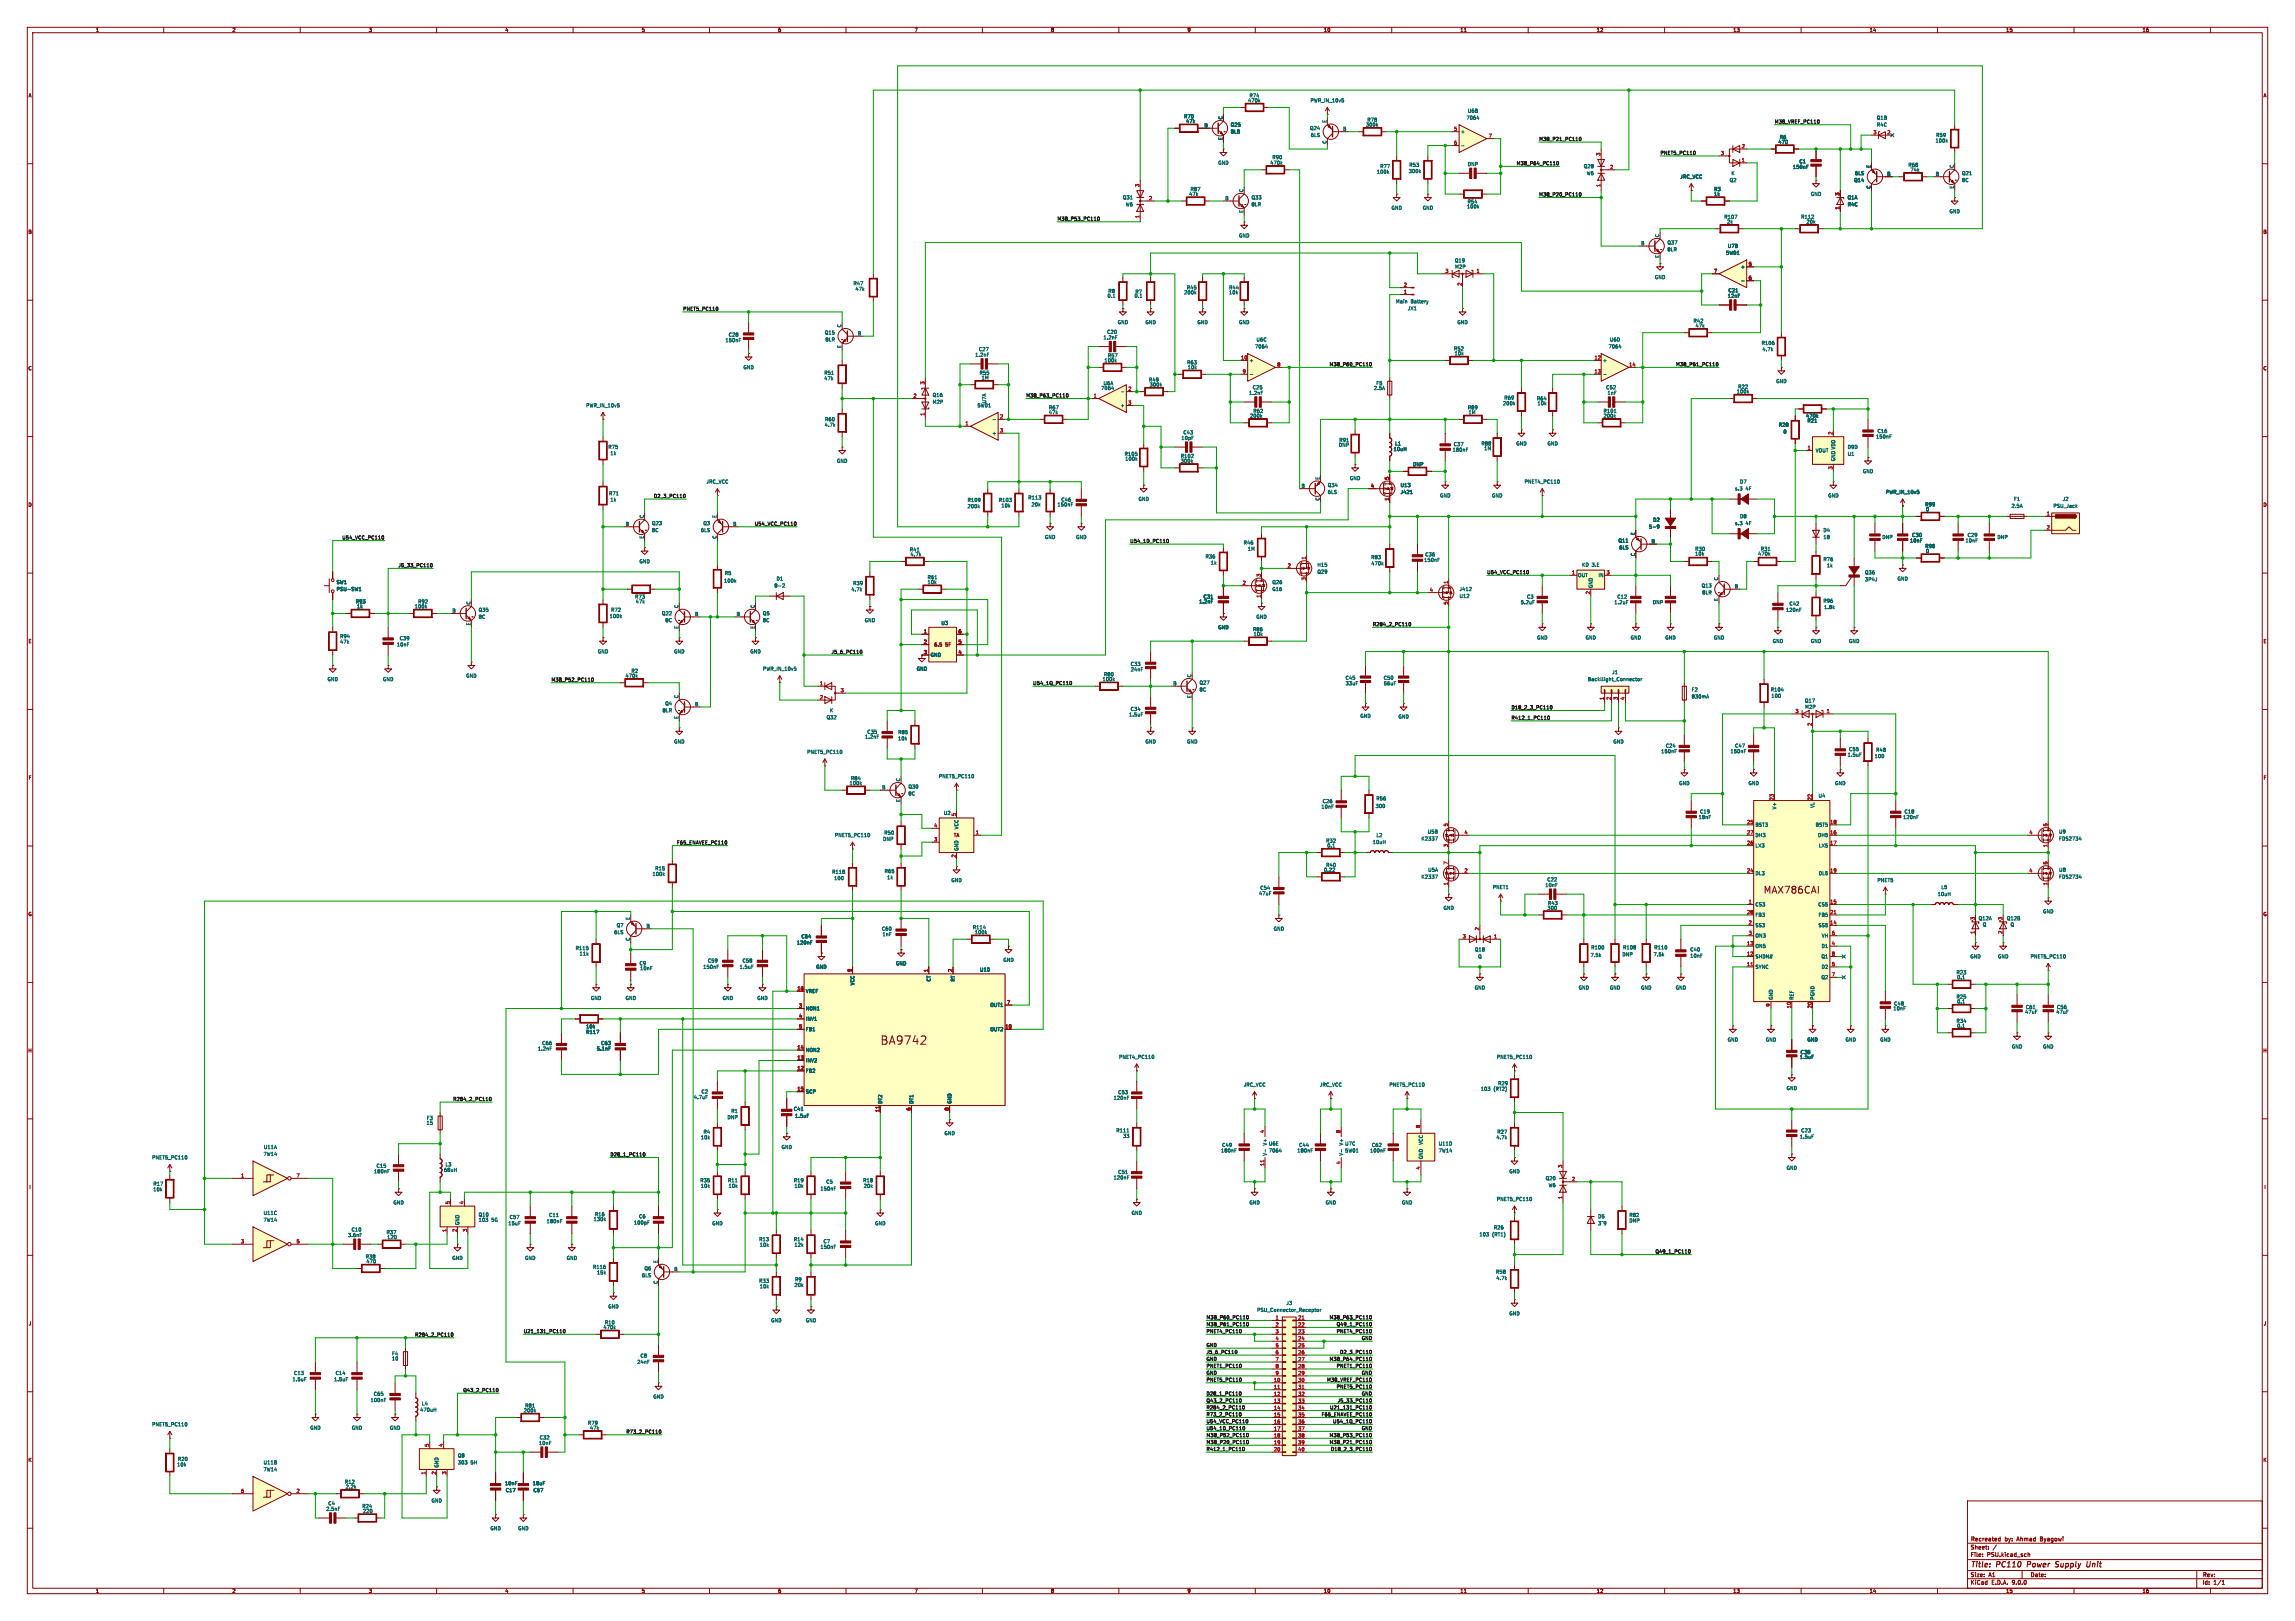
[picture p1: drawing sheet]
<svg xmlns="http://www.w3.org/2000/svg" width="841mm" height="594mm" viewBox="0 0 841 594" stroke-linecap="round" stroke-linejoin="round" font-family="sans-serif">
<defs><g id="words">
<text font-size="4.2" fill="#840000" x="322.7" y="383">BA9742</text>
<text font-size="3.5" fill="#840000" x="646.3" y="327.6">MAX786CAI</text>
<g font-size="2.8" fill="#840000">
<text x="722" y="574.9">Title:</text>
<text x="731.7" y="574.9">PC110</text>
<text x="743.7" y="574.9">Power</text>
<text x="754.9" y="574.9">Supply</text>
<text x="767.1" y="574.9">Unit</text>
</g>
<g font-size="2.1" fill="#840000">
<text x="722" y="568">Sheet:</text>
<text x="722" y="565.2">Recreated</text>
<text x="734.9" y="565.2">by:</text>
<text x="739.8" y="565.2">Ahmad</text>
<text x="748.9" y="565.2">Byagowi</text>
<text x="722" y="570.7">File:</text>
<text x="728.1" y="570.7">PSU.kicad_sch</text>
<text x="722" y="580.9">KiCad</text>
<text x="722" y="578.1">Size:</text>
<text x="728.7" y="578.1">A1</text>
<text x="729.7" y="580.9">E.D.A.</text>
<text x="737.3" y="580.9">9.0.0</text>
<text x="744" y="578.1">Date:</text>
<text x="807" y="578.3">Rev:</text>
<text x="807" y="580.9">Id:</text>
<text x="811.1" y="580.9">1/1</text>
</g>
<g font-size="1.8" fill="#840000">
<text x="35" y="11.9">1</text>
<text x="85" y="11.9">2</text>
<text x="135" y="11.9">3</text>
<text x="185" y="11.9">4</text>
<text x="235" y="11.9">5</text>
<text x="285" y="11.9">6</text>
<text x="335" y="11.9">7</text>
<text x="385" y="11.9">8</text>
<text x="435" y="11.9">9</text>
<text x="485" y="11.9">10</text>
<text x="535" y="11.9">11</text>
<text x="585" y="11.9">12</text>
<text x="635" y="11.9">13</text>
<text x="685" y="11.9">14</text>
<text x="735" y="11.9">15</text>
<text x="785" y="11.9">16</text>
<text x="10.3" y="35.9">A</text>
<text x="829.3" y="35.9">A</text>
<text x="10.3" y="85.9">B</text>
<text x="829.2" y="85.9">B</text>
<text x="10.3" y="135.9">C</text>
<text x="829.2" y="135.9">C</text>
<text x="10.3" y="185.9">D</text>
<text x="829.2" y="185.9">D</text>
<text x="10.3" y="235.9">E</text>
<text x="342.2" y="237.1">6.5</text>
<text x="346.4" y="237.1">5F</text>
<text x="829.3" y="235.9">E</text>
<text x="10.3" y="285.9">F</text>
<text x="829.3" y="285.9">F</text>
<text x="348.8" y="306.9">TA</text>
<text x="10.3" y="335.9">G</text>
<text x="829.2" y="335.9">G</text>
<text x="10.2" y="385.9">H</text>
<text x="829.2" y="385.9">H</text>
<text x="10.6" y="435.9">I</text>
<text x="829.6" y="435.9">I</text>
<text x="10.4" y="485.9">J</text>
<text x="829.4" y="485.9">J</text>
<text x="10.3" y="535.9">K</text>
<text x="829.2" y="535.9">K</text>
<text x="35" y="583.9">1</text>
<text x="85" y="583.9">2</text>
<text x="135" y="583.9">3</text>
<text x="185" y="583.9">4</text>
<text x="235" y="583.9">5</text>
<text x="285" y="583.9">6</text>
<text x="335" y="583.9">7</text>
<text x="385" y="583.9">8</text>
<text x="435" y="583.9">9</text>
<text x="485" y="583.9">10</text>
<text x="535" y="583.9">11</text>
<text x="585" y="583.9">12</text>
<text x="635" y="583.9">13</text>
<text x="685" y="583.9">14</text>
<text x="735" y="583.9">15</text>
<text x="785" y="583.9">16</text>
</g>
<g font-size="1.8" fill="#006464">
<text x="457.7" y="35.9">R74</text>
<text x="457.2" y="37.7">470k</text>
<text x="480.1" y="37.7">PWR_IN_10v5</text>
<text x="537.7" y="41.5">U6B</text>
<text x="433.7" y="43.5">R70</text>
<text x="434.5" y="45.3">47k</text>
<text x="441.2" y="46.7">B</text>
<text x="448.1" y="43.9" transform="rotate(-90 448.1 43.9)">C</text>
<text x="450.9" y="46.6">Q25</text>
<text x="479.9" y="47.9">Q24</text>
<text x="486.2" y="45.1" transform="rotate(-90 486.2 45.1)">E</text>
<text x="500.4" y="46.6">300k</text>
<text x="500.9" y="44.8">R78</text>
<text x="537.2" y="44">7064</text>
<text x="687.6" y="44">Q1B</text>
<text x="687.6" y="46.6">R4C</text>
<text x="448.1" y="51.5" transform="rotate(-90 448.1 51.5)">E</text>
<text x="450.9" y="49.1">8LB</text>
<text x="480.2" y="50.4">6LS</text>
<text x="486.2" y="52.8" transform="rotate(-90 486.2 52.8)">C</text>
<text x="492" y="48">B</text>
<text x="535.2" y="49.1">+</text>
<text x="651.5" y="52.9">470</text>
<text x="652" y="51.2">R6</text>
<text x="709.1" y="52.4">100k</text>
<text x="709.3" y="50.4">R59</text>
<text x="466.1" y="58.5">R90</text>
<text x="446.3" y="60.6">GND</text>
<text x="465.3" y="60.6">470k</text>
<text x="504.4" y="63.9">100k</text>
<text x="505.6" y="61.8">R77</text>
<text x="516.1" y="63.6">300k</text>
<text x="516.3" y="61.3">R53</text>
<text x="537.7" y="61.1">DNP</text>
<text x="580.2" y="61.8">Q28</text>
<text x="581.3" y="64.4">W6</text>
<text x="615.6" y="65.6">JRC_VCC</text>
<text x="634.3" y="64.4">K</text>
<text x="656.9" y="62.1">150nF</text>
<text x="659.2" y="60">C1</text>
<text x="679.6" y="64.4">6LS</text>
<text x="685.5" y="61.6" transform="rotate(-90 685.5 61.6)">E</text>
<text x="691.4" y="64.5">B</text>
<text x="699.2" y="61.3">R68</text>
<text x="699.9" y="63.1">74k</text>
<text x="709.2" y="64.5">B</text>
<text x="716" y="61.7" transform="rotate(-90 716 61.7)">C</text>
<text x="718.8" y="64.4">Q21</text>
<text x="435.6" y="72">47k</text>
<text x="436.1" y="70.2">R87</text>
<text x="455.7" y="70.6" transform="rotate(-90 455.7 70.6)">C</text>
<text x="628" y="72">1k</text>
<text x="628" y="70.2">R3</text>
<text x="633.7" y="66.9">Q2</text>
<text x="663.4" y="72">GND</text>
<text x="679.3" y="66.9">Q14</text>
<text x="685.5" y="69.3" transform="rotate(-90 685.5 69.3)">C</text>
<text x="716" y="69.3" transform="rotate(-90 716 69.3)">E</text>
<text x="718.8" y="66.9">8C</text>
<text x="411.3" y="73.3">Q31</text>
<text x="412.4" y="75.8">W6</text>
<text x="448.8" y="73.4">B</text>
<text x="458.5" y="73.3">Q33</text>
<text x="458.5" y="75.8">8LR</text>
<text x="509.8" y="77.1">GND</text>
<text x="521.2" y="77.1">GND</text>
<text x="537.4" y="76.6">100k</text>
<text x="537.6" y="74.8">R54</text>
<text x="676.9" y="75.8">R4C</text>
<text x="676.9" y="73.3">Q1A</text>
<text x="455.7" y="78.1" transform="rotate(-90 455.7 78.1)">E</text>
<text x="631.7" y="80.4">R107</text>
<text x="632.7" y="82.1">2k</text>
<text x="659.9" y="80.4">R112</text>
<text x="661.8" y="82.1">20k</text>
<text x="714.2" y="78.3">GND</text>
<text x="453.9" y="87.2">GND</text>
<text x="601.2" y="89.9">B</text>
<text x="608.1" y="87.1" transform="rotate(-90 608.1 87.1)">C</text>
<text x="610.9" y="89.8">Q37</text>
<text x="608.1" y="94.7" transform="rotate(-90 608.1 94.7)">E</text>
<text x="610.9" y="92.3">8LR</text>
<text x="632.4" y="93.6">5W01</text>
<text x="633" y="91">U7B</text>
<text x="533" y="96.4">Q19</text>
<text x="533.1" y="98.7">M2P</text>
<text x="637.8" y="98.7">+</text>
<text x="312.6" y="104.7">R47</text>
<text x="313.3" y="106.8">47k</text>
<text x="406" y="107.5">R8</text>
<text x="415.9" y="107.8">R7</text>
<text x="434.8" y="106.3">R45</text>
<text x="450.3" y="106.3">R44</text>
<text x="606.3" y="102.5">GND</text>
<text x="633.2" y="107.3">C21</text>
<text x="405.7" y="109.3">0.1</text>
<text x="415.6" y="109.3">0.1</text>
<text x="433.8" y="108.1">200k</text>
<text x="450.2" y="108.1">10k</text>
<text x="511.4" y="111.4">Main</text>
<text x="515.7" y="113.9">JX1</text>
<text x="516.9" y="111.4">Battery</text>
<text x="633" y="109.3">12nF</text>
<text x="409.4" y="119">GND</text>
<text x="419.6" y="119">GND</text>
<text x="438.7" y="119">GND</text>
<text x="453.9" y="119">GND</text>
<text x="533.9" y="119">GND</text>
<text x="620.4" y="118.5">R42</text>
<text x="265.7" y="125.6">150nF</text>
<text x="266.9" y="123.5">C28</text>
<text x="302.1" y="122.8">Q15</text>
<text x="302.3" y="125.3">8LR</text>
<text x="308.4" y="120.1" transform="rotate(-90 308.4 120.1)">C</text>
<text x="314.2" y="122.9">B</text>
<text x="404.2" y="124.6">1.2nF</text>
<text x="405.5" y="122.5">C20</text>
<text x="460.3" y="125.3">U6C</text>
<text x="589.8" y="125.3">U6D</text>
<text x="621.2" y="120.2">47k</text>
<text x="308.4" y="127.7" transform="rotate(-90 308.4 127.7)">E</text>
<text x="357.2" y="130.9">1.2nF</text>
<text x="358.6" y="128.9">C27</text>
<text x="405.8" y="131.2">R57</text>
<text x="459.8" y="127.9">7064</text>
<text x="532.6" y="128.6">R52</text>
<text x="532.9" y="130.4">10k</text>
<text x="589.3" y="127.9">7064</text>
<text x="645.4" y="126.6">R106</text>
<text x="645.7" y="128.9">4.7k</text>
<text x="272.3" y="135.5">GND</text>
<text x="301.9" y="137.5">R51</text>
<text x="358.8" y="137.5">R55</text>
<text x="404.6" y="132.9">100k</text>
<text x="434.9" y="133.7">R63</text>
<text x="435.1" y="135.5">10k</text>
<text x="457.7" y="132.9">+</text>
<text x="587.2" y="132.9">+</text>
<text x="301.9" y="139.5">47k</text>
<text x="359.6" y="139.3">1M</text>
<text x="403.4" y="143.1">7064</text>
<text x="404.2" y="141.3">U6A</text>
<text x="420.9" y="140.1">R49</text>
<text x="421.1" y="141.8">300k</text>
<text x="458.9" y="142.8">C25</text>
<text x="503.3" y="143.1">2.5A</text>
<text x="504.2" y="141.3">F5</text>
<text x="588.4" y="142.8">C52</text>
<text x="636.8" y="142.6">R22</text>
<text x="650.7" y="140.6">GND</text>
<text x="214.6" y="149.5">PWR_IN_10v5</text>
<text x="341.6" y="145.6">Q16</text>
<text x="341.6" y="148.2">M2P</text>
<text x="358" y="149.5">5W01</text>
<text x="361.5" y="148" transform="rotate(-90 361.5 148)">U7A</text>
<text x="410.5" y="149.5">+</text>
<text x="457.6" y="144.9">1.2nF</text>
<text x="550.6" y="148.7">200k</text>
<text x="551.1" y="146.7">R69</text>
<text x="563" y="146.9">R64</text>
<text x="563.3" y="148.7">10k</text>
<text x="588.9" y="144.9">1nF</text>
<text x="636.3" y="144.4">100k</text>
<text x="302.2" y="154.5">R60</text>
<text x="384.2" y="152">47k</text>
<text x="384.2" y="150.2">R67</text>
<text x="457.9" y="153.3">200k</text>
<text x="459.1" y="151.5">R62</text>
<text x="537.7" y="150.2">R89</text>
<text x="538" y="152">1M</text>
<text x="587.5" y="153.3">200k</text>
<text x="587.5" y="151.5">R101</text>
<text x="661.7" y="153.3">470k</text>
<text x="662.2" y="155">R21</text>
<text x="302.1" y="156.6">4.7k</text>
<text x="363.5" y="159.6">+</text>
<text x="432.8" y="161.4">10pF</text>
<text x="433.5" y="159.4">C43</text>
<text x="651.7" y="156.6">R28</text>
<text x="653.4" y="159.1">0</text>
<text x="687.3" y="160.9">150nF</text>
<text x="687.8" y="158.9">C16</text>
<text x="222.8" y="164.7">R75</text>
<text x="223.5" y="167">1k</text>
<text x="412" y="167.2">R105</text>
<text x="432.5" y="168">R102</text>
<text x="490.5" y="163.9">DNP</text>
<text x="490.6" y="162.2">R91</text>
<text x="510.5" y="165.5">10uH</text>
<text x="511.1" y="163.4">L1</text>
<text x="532.1" y="165.7">180nF</text>
<text x="532.5" y="163.7">C37</text>
<text x="542.7" y="163.4">R88</text>
<text x="543.7" y="165.2">1M</text>
<text x="555.5" y="163.4">GND</text>
<text x="566.9" y="163.4">GND</text>
<text x="665.2" y="166">VOUT</text>
<text x="676.9" y="164.7">D9D</text>
<text x="676.9" y="167.2">U1</text>
<text x="306.6" y="169.8">GND</text>
<text x="412.2" y="169">100k</text>
<text x="432.5" y="169.8">300k</text>
<text x="517.7" y="171">DNP</text>
<text x="672.7" y="169.2" transform="rotate(-90 672.7 169.2)">GND VDD</text>
<text x="682.5" y="173.6">GND</text>
<text x="258.7" y="177.4">JRC_VCC</text>
<text x="476.8" y="178.8">B</text>
<text x="483.6" y="175.9" transform="rotate(-90 483.6 175.9)">E</text>
<text x="486.4" y="178.7">Q34</text>
<text x="494.5" y="176.1">GND</text>
<text x="513.1" y="178.7">U13</text>
<text x="558.5" y="177.4">PNET4_PC110</text>
<text x="635.7" y="179.9">s.3</text>
<text x="637.5" y="177.4">D7</text>
<text x="639.7" y="179.9">4F</text>
<text x="223" y="181.7">R71</text>
<text x="223.5" y="184">1k</text>
<text x="354.4" y="184.1">R109</text>
<text x="365.9" y="184.1">R103</text>
<text x="376.7" y="183.2">R113</text>
<text x="377.8" y="185.8">20k</text>
<text x="387.4" y="185.8">150nF</text>
<text x="388.8" y="184">C46</text>
<text x="417.1" y="183.7">GND</text>
<text x="483.6" y="183.6" transform="rotate(-90 483.6 183.6)">C</text>
<text x="486.4" y="181.2">6LS</text>
<text x="513.1" y="181.2">J421</text>
<text x="527.6" y="182.5">GND</text>
<text x="546.6" y="182.5">GND</text>
<text x="669.8" y="182.5">GND</text>
<text x="690.9" y="181.2">PWR_IN_10v5</text>
<text x="705.4" y="185.8">R99</text>
<text x="737.9" y="183.7">F1</text>
<text x="755.7" y="183.7">J2</text>
<text x="236" y="190" transform="rotate(-90 236 190)">C</text>
<text x="262.6" y="189.9" transform="rotate(-90 262.6 189.9)">E</text>
<text x="354.4" y="186.4">200k</text>
<text x="366.8" y="186.2">10k</text>
<text x="605.6" y="191.4">D2</text>
<text x="637.5" y="190.1">D8</text>
<text x="705.6" y="187.6">0</text>
<text x="737" y="186.3">2.5A</text>
<text x="752.3" y="186.3">PSU_Jack</text>
<text x="229.1" y="192.8">B</text>
<text x="236" y="197.5" transform="rotate(-90 236 197.5)">E</text>
<text x="238.8" y="192.6">Q23</text>
<text x="238.8" y="195.2">8C</text>
<text x="256.7" y="195.2">6LS</text>
<text x="257.6" y="192.6">Q3</text>
<text x="262.6" y="197.6" transform="rotate(-90 262.6 197.6)">C</text>
<text x="268.5" y="192.8">B</text>
<text x="382.8" y="197.7">GND</text>
<text x="394.2" y="197.7">GND</text>
<text x="599.2" y="196.3" transform="rotate(-90 599.2 196.3)">E</text>
<text x="604.1" y="193.9">5-9</text>
<text x="635.7" y="192.6">s.3</text>
<text x="639.7" y="192.6">4F</text>
<text x="668" y="195.2">D4</text>
<text x="668" y="197.7">18</text>
<text x="689.6" y="197.7">DNP</text>
<text x="700.5" y="197">C30</text>
<text x="720.9" y="197">C29</text>
<text x="731.8" y="197.7">DNP</text>
<text x="333.3" y="202.3">R41</text>
<text x="455.6" y="199.7">R46</text>
<text x="457.1" y="202">1M</text>
<text x="592.9" y="199">Q11</text>
<text x="593.2" y="201.5">6LS</text>
<text x="599.2" y="203.9" transform="rotate(-90 599.2 203.9)">C</text>
<text x="605.1" y="199.1">B</text>
<text x="621" y="203.8">10k</text>
<text x="621" y="202">R30</text>
<text x="644.1" y="203.8">470k</text>
<text x="645.1" y="202">R31</text>
<text x="699.8" y="199">10nF</text>
<text x="705.4" y="201">R98</text>
<text x="705.6" y="202.8">0</text>
<text x="720.1" y="199">10nF</text>
<text x="234.2" y="206.6">GND</text>
<text x="333.5" y="204.1">4.7k</text>
<text x="441.6" y="204.8">R36</text>
<text x="443.6" y="207.1">1k</text>
<text x="482.6" y="207.9">H15</text>
<text x="502.3" y="205.1">R83</text>
<text x="502.4" y="207.4">470k</text>
<text x="521.7" y="206.1">150nF</text>
<text x="522.1" y="204.1">C36</text>
<text x="579.6" y="207.9">KD</text>
<text x="583.3" y="207.9">3.E</text>
<text x="668" y="205.8">R76</text>
<text x="669.3" y="208.1">1k</text>
<text x="123.2" y="214.2">SW1</text>
<text x="265.2" y="213.7">100k</text>
<text x="265.4" y="210.9">R5</text>
<text x="283.7" y="215.5">8-2</text>
<text x="284.4" y="213">D1</text>
<text x="312.5" y="214.6">R39</text>
<text x="339.7" y="214.2">10k</text>
<text x="339.8" y="212.4">R61</text>
<text x="466.1" y="214.2">Q26</text>
<text x="482.6" y="210.4">Q29</text>
<text x="578.1" y="211.7">OUT</text>
<text x="583.8" y="215.6" transform="rotate(-90 583.8 215.6)">GND</text>
<text x="585.6" y="211.7">IN</text>
<text x="623.4" y="215.5">Q13</text>
<text x="629.7" y="212.8" transform="rotate(-90 629.7 212.8)">C</text>
<text x="635.5" y="215.6">B</text>
<text x="683.3" y="210.7">Q36</text>
<text x="683.3" y="213.2">3P4J</text>
<text x="695.2" y="213">GND</text>
<text x="123.2" y="216.8">PSU-SW1</text>
<text x="130.2" y="221.3">R93</text>
<text x="153.1" y="221.3">R92</text>
<text x="172.5" y="221.7" transform="rotate(-90 172.5 221.7)">C</text>
<text x="232.6" y="219.6">R73</text>
<text x="232.8" y="221.3">47k</text>
<text x="311.8" y="216.9">4.7k</text>
<text x="439.3" y="221.3">1.2nF</text>
<text x="440.9" y="219.6">C31</text>
<text x="466.1" y="216.8">G16</text>
<text x="534.7" y="219.3">U12</text>
<text x="534.7" y="216.8">J412</text>
<text x="557.1" y="221.6">5.2uF</text>
<text x="559.4" y="219.6">C3</text>
<text x="591.4" y="221.6">1.2uF</text>
<text x="592.5" y="219.6">C12</text>
<text x="605.5" y="221.6">DNP</text>
<text x="623.7" y="218">8LR</text>
<text x="629.7" y="220.4" transform="rotate(-90 629.7 220.4)">E</text>
<text x="668" y="221.1">R96</text>
<text x="130.6" y="223.1">1k</text>
<text x="151.8" y="223.1">100k</text>
<text x="165.6" y="224.5">B</text>
<text x="175.3" y="224.4">Q35</text>
<text x="175.3" y="226.9">8C</text>
<text x="223.3" y="226.7">100k</text>
<text x="223.8" y="224.4">R72</text>
<text x="242.4" y="225.7">Q22</text>
<text x="248.7" y="223" transform="rotate(-90 248.7 223)">C</text>
<text x="254.5" y="225.8">B</text>
<text x="269.8" y="225.8">B</text>
<text x="276.6" y="223" transform="rotate(-90 276.6 223)">C</text>
<text x="279.4" y="225.7">Q5</text>
<text x="460.2" y="226.9">GND</text>
<text x="654.3" y="224.4">120nF</text>
<text x="655.6" y="222.1">C42</text>
<text x="668.3" y="223.4">1.8k</text>
<text x="172.5" y="229.3" transform="rotate(-90 172.5 229.3)">E</text>
<text x="243.7" y="228.2">8C</text>
<text x="248.7" y="230.5" transform="rotate(-90 248.7 230.5)">E</text>
<text x="276.6" y="230.5" transform="rotate(-90 276.6 230.5)">E</text>
<text x="279.4" y="228.2">8C</text>
<text x="316.7" y="228.2">GND</text>
<text x="344.8" y="229.2">U3</text>
<text x="446.3" y="230.7">GND</text>
<text x="459" y="231.5">R86</text>
<text x="459.2" y="233.3">10k</text>
<text x="124.5" y="236.1">47k</text>
<text x="124.5" y="234">R94</text>
<text x="145.3" y="237.1">10nF</text>
<text x="146.3" y="234.8">C39</text>
<text x="218.9" y="239.6">GND</text>
<text x="246.9" y="239.6">GND</text>
<text x="274.8" y="239.6">GND</text>
<text x="563.1" y="234.5">GND</text>
<text x="580.9" y="234.5">GND</text>
<text x="597.4" y="234.5">GND</text>
<text x="610.1" y="234.5">GND</text>
<text x="627.9" y="234.5">GND</text>
<text x="649.5" y="235.8">GND</text>
<text x="663.4" y="235.8">GND</text>
<text x="677.4" y="235.8">GND</text>
<text x="279.4" y="246">PWR_IN_10v5</text>
<text x="335.8" y="246">GND</text>
<text x="340.9" y="240.9">GND</text>
<text x="414.2" y="244.2">C33</text>
<text x="119.9" y="249.8">GND</text>
<text x="140.2" y="249.8">GND</text>
<text x="170.7" y="248.5">GND</text>
<text x="229.1" y="248.5">470k</text>
<text x="231.2" y="246.7">R2</text>
<text x="403.9" y="249.8">100k</text>
<text x="404.4" y="248">R80</text>
<text x="414.2" y="246.2">24nF</text>
<text x="429.8" y="251.2">B</text>
<text x="436.6" y="248.4" transform="rotate(-90 436.6 248.4)">C</text>
<text x="439.4" y="251.1">Q27</text>
<text x="492.9" y="249.3">C45</text>
<text x="493" y="251.3">33uF</text>
<text x="506.9" y="249.3">C50</text>
<text x="506.9" y="251.3">56uF</text>
<text x="581.7" y="249.8">Backllight_Connector</text>
<text x="590.6" y="247.2">J1</text>
<text x="248.7" y="256" transform="rotate(-90 248.7 256)">C</text>
<text x="436.6" y="255.9" transform="rotate(-90 436.6 255.9)">E</text>
<text x="439.4" y="253.6">8C</text>
<text x="619.8" y="253.6">F2</text>
<text x="619.8" y="256.1">830mA</text>
<text x="648.7" y="253.6">R104</text>
<text x="649" y="255.9">100</text>
<text x="661.3" y="257.7">Q17</text>
<text x="242.7" y="261.2">8LR</text>
<text x="243.6" y="258.7">Q4</text>
<text x="248.7" y="263.6" transform="rotate(-90 248.7 263.6)">E</text>
<text x="254.5" y="258.8">B</text>
<text x="302.8" y="263.8">Q32</text>
<text x="304" y="261.2">K</text>
<text x="413.6" y="262.7">1.5uF</text>
<text x="414.2" y="260.7">C34</text>
<text x="498.3" y="263.2">GND</text>
<text x="512.3" y="263.5">GND</text>
<text x="661.3" y="259.9">M2P</text>
<text x="317.7" y="269.1">C35</text>
<text x="329" y="269.2">R85</text>
<text x="246.9" y="272.6">GND</text>
<text x="316.9" y="270.9">1.2nF</text>
<text x="329" y="271.5">10k</text>
<text x="419.6" y="272.6">GND</text>
<text x="434.8" y="272.6">GND</text>
<text x="591.1" y="272.6">GND</text>
<text x="610.3" y="274.2">C24</text>
<text x="635.7" y="274.2">C47</text>
<text x="677.4" y="275.4">C55</text>
<text x="687.3" y="275.7">R48</text>
<text x="295.6" y="276.5">PNET5_PC110</text>
<text x="608.6" y="276.2">150nF</text>
<text x="634" y="276.2">150nF</text>
<text x="676.9" y="277.5">1.5uF</text>
<text x="686.8" y="278">100</text>
<text x="311.2" y="287.9">100k</text>
<text x="311.7" y="286.1">R84</text>
<text x="329.9" y="286.5" transform="rotate(-90 329.9 286.5)">C</text>
<text x="343.9" y="285.3">PNET5_PC110</text>
<text x="615.2" y="287.9">GND</text>
<text x="640.6" y="287.9">GND</text>
<text x="672.3" y="287.9">GND</text>
<text x="323.1" y="289.3">B</text>
<text x="332.7" y="289.2">Q30</text>
<text x="332.7" y="291.7">8C</text>
<text x="504.2" y="293.5">R56</text>
<text x="666.3" y="292.5">U4</text>
<text x="329.9" y="294" transform="rotate(-90 329.9 294)">E</text>
<text x="345.7" y="298.8">U2</text>
<text x="484.1" y="296.5">10nF</text>
<text x="484.5" y="294.5">C26</text>
<text x="503.9" y="296.3">300</text>
<text x="622.8" y="298.3">C19</text>
<text x="651.1" y="296.7" transform="rotate(-90 651.1 296.7)">V+</text>
<text x="665.1" y="296.2" transform="rotate(-90 665.1 296.2)">VL</text>
<text x="697.7" y="298.3">C18</text>
<text x="351.4" y="304.1" transform="rotate(-90 351.4 304.1)">VCC</text>
<text x="523" y="305.7">U5B</text>
<text x="622.3" y="300.3">18nF</text>
<text x="643.1" y="303.1">BST3</text>
<text x="665.2" y="303.1">BST5</text>
<text x="697.2" y="300.3">120nF</text>
<text x="754.4" y="305.7">U9</text>
<text x="305.8" y="306.9">PNET5_PC110</text>
<text x="323.4" y="308.3">DNP</text>
<text x="323.9" y="306">R50</text>
<text x="351.4" y="311.9" transform="rotate(-90 351.4 311.9)">GND</text>
<text x="485.8" y="309">R32</text>
<text x="486.2" y="310.7">0.1</text>
<text x="502.9" y="309.5">10uH</text>
<text x="504.2" y="306.9">L2</text>
<text x="520.7" y="308.2">K2337</text>
<text x="643.1" y="306.9">DH3</text>
<text x="643.1" y="310.7">LX3</text>
<text x="666" y="306.9">DH5</text>
<text x="666.4" y="310.7">LX5</text>
<text x="754.4" y="308.2">FDS2734</text>
<text x="485.8" y="317.9">R40</text>
<text x="239" y="321.2">100k</text>
<text x="239.9" y="319.1">R15</text>
<text x="304.8" y="320.4">R118</text>
<text x="305.5" y="322.7">100</text>
<text x="324" y="320.1">R65</text>
<text x="325" y="322.4">1k</text>
<text x="348.5" y="323.4">GND</text>
<text x="485" y="319.6">0.22</text>
<text x="520.7" y="322.2">K2337</text>
<text x="523.2" y="319.6">U5A</text>
<text x="566.8" y="323.2">C22</text>
<text x="643.1" y="320.9">DL3</text>
<text x="666.3" y="320.9">DL5</text>
<text x="687.8" y="323.4">PNET5</text>
<text x="754.4" y="322.2">FDS2734</text>
<text x="754.4" y="319.6">U8</text>
<text x="461.2" y="328.3">47uF</text>
<text x="461.7" y="326.2">C54</text>
<text x="546.8" y="326">PNET1</text>
<text x="566.1" y="325.2">10nF</text>
<text x="709.9" y="328.5">10uH</text>
<text x="711.2" y="326">L5</text>
<text x="528.8" y="333.6">GND</text>
<text x="566.9" y="333.6">300</text>
<text x="567.1" y="331.8">R43</text>
<text x="643.1" y="332.3">CS3</text>
<text x="666.2" y="332.3">CS5</text>
<text x="748.5" y="334.9">GND</text>
<text x="225.8" y="340">Q7</text>
<text x="230.9" y="337.2" transform="rotate(-90 230.9 337.2)">E</text>
<text x="236.8" y="340.1">B</text>
<text x="323" y="341.2">C60</text>
<text x="356.3" y="340.7">R114</text>
<text x="466.6" y="341.2">GND</text>
<text x="643.1" y="336.1">FB3</text>
<text x="643.1" y="340">SS3</text>
<text x="666.2" y="340">SS5</text>
<text x="666.3" y="336.1">FB5</text>
<text x="724.9" y="337.4">Q12A</text>
<text x="726.4" y="339.7">Q</text>
<text x="735.3" y="337.4">Q12B</text>
<text x="736.6" y="339.7">Q</text>
<text x="224.9" y="342.5">6LS</text>
<text x="230.9" y="344.9" transform="rotate(-90 230.9 344.9)">C</text>
<text x="291.9" y="346.3">120nF</text>
<text x="293.5" y="344">C64</text>
<text x="323.2" y="343.3">1nF</text>
<text x="357.1" y="342.5">100k</text>
<text x="643.1" y="343.8">ON3</text>
<text x="643.1" y="347.6">ON5</text>
<text x="667.4" y="347.6">D1</text>
<text x="667.4" y="343.8">VH</text>
<text x="210.8" y="348.3">R115</text>
<text x="212.2" y="350.4">11k</text>
<text x="234.2" y="353.9">C9</text>
<text x="259.2" y="352.9">C59</text>
<text x="271.9" y="352.9">C58</text>
<text x="328.2" y="353.9">GND</text>
<text x="367.5" y="352.7">GND</text>
<text x="540.3" y="348.8">Q18</text>
<text x="541.5" y="351.4">Q</text>
<text x="582.7" y="350.9">7.5k</text>
<text x="582.9" y="348.1">R100</text>
<text x="594.4" y="350.6">DNP</text>
<text x="594.6" y="348.1">R108</text>
<text x="605.8" y="350.6">7.5k</text>
<text x="606.1" y="348.1">R110</text>
<text x="619.3" y="348.8">C40</text>
<text x="619.3" y="351.1">10nF</text>
<text x="643.1" y="351.4">SHDN#</text>
<text x="667.3" y="351.4">Q1</text>
<text x="721.9" y="351.4">GND</text>
<text x="732" y="351.4">GND</text>
<text x="743.9" y="351.4">PNET5_PC110</text>
<text x="234.5" y="355.7">10nF</text>
<text x="257.6" y="355.2">150nF</text>
<text x="270.9" y="355.2">1.5uF</text>
<text x="299" y="355.2">GND</text>
<text x="341.2" y="359.8" transform="rotate(-90 341.2 359.8)">CT</text>
<text x="350.1" y="359.8" transform="rotate(-90 350.1 359.8)">RT</text>
<text x="359" y="356.2">U10</text>
<text x="643.1" y="355.2">SYNC</text>
<text x="667.3" y="359">Q2</text>
<text x="667.4" y="355.2">D2</text>
<text x="716.8" y="357.2">R23</text>
<text x="717.1" y="359">0.1</text>
<text x="295.1" y="364.1">VREF</text>
<text x="313.3" y="361.2" transform="rotate(-90 313.3 361.2)">VCC</text>
<text x="540.3" y="362.8">GND</text>
<text x="578.4" y="362.8">GND</text>
<text x="589.8" y="362.8">GND</text>
<text x="601.2" y="362.8">GND</text>
<text x="613.9" y="362.8">GND</text>
<text x="216.4" y="366.6">GND</text>
<text x="229.1" y="366.6">GND</text>
<text x="264.7" y="366.6">GND</text>
<text x="277.4" y="366.6">GND</text>
<text x="295.1" y="370.4">NON1</text>
<text x="362.8" y="369.2">OUT1</text>
<text x="649.8" y="366.5" transform="rotate(-90 649.8 366.5)">GND</text>
<text x="657.5" y="366.5" transform="rotate(-90 657.5 366.5)">REF</text>
<text x="665.1" y="366.5" transform="rotate(-90 665.1 366.5)">PGND</text>
<text x="693.7" y="370.4">10nF</text>
<text x="693.9" y="368.7">C48</text>
<text x="716.8" y="366.1">R25</text>
<text x="717.1" y="367.9">0.1</text>
<text x="741.9" y="371.7">47uF</text>
<text x="742.2" y="369.9">C61</text>
<text x="753.4" y="371.7">47uF</text>
<text x="753.6" y="369.9">C56</text>
<text x="214.6" y="377">10k</text>
<text x="295.1" y="374.2">INV1</text>
<text x="716.8" y="375">R34</text>
<text x="717.1" y="376.8">0.1</text>
<text x="198.5" y="383.1">C66</text>
<text x="214.6" y="379.1">R117</text>
<text x="220.1" y="383.1">C63</text>
<text x="295.1" y="378.1">FB1</text>
<text x="362.8" y="378.1">OUT2</text>
<text x="633" y="381.9">GND</text>
<text x="646.9" y="381.9">GND</text>
<text x="662.2" y="381.9">GND</text>
<text x="676.1" y="381.9">GND</text>
<text x="688.8" y="381.9">GND</text>
<text x="197" y="385.2">1.2nF</text>
<text x="218.6" y="385.2">5.1nF</text>
<text x="295.1" y="385.7">NON2</text>
<text x="295.1" y="389.5">INV2</text>
<text x="409.9" y="388.2">PNET4_PC110</text>
<text x="548.4" y="388.2">PNET5_PC110</text>
<text x="659.4" y="388.2">1.5uF</text>
<text x="659.6" y="386.4">C38</text>
<text x="737.1" y="384.4">GND</text>
<text x="748.5" y="384.4">GND</text>
<text x="295.1" y="393.3">FB2</text>
<text x="256.9" y="400.9">C2</text>
<text x="295.1" y="400.9">SCP</text>
<text x="409.6" y="401.2">C53</text>
<text x="455.6" y="398.4">JRC_VCC</text>
<text x="483.5" y="398.4">JRC_VCC</text>
<text x="509" y="398.4">PNET5_PC110</text>
<text x="542.5" y="399.9">103</text>
<text x="547.3" y="399.9">(RT2)</text>
<text x="548.8" y="397.9">R29</text>
<text x="654.6" y="399.6">GND</text>
<text x="254.1" y="402.9">4.7uF</text>
<text x="290.7" y="407.3">C41</text>
<text x="323.4" y="404.6" transform="rotate(-90 323.4 404.6)">DT2</text>
<text x="334.9" y="404.6" transform="rotate(-90 334.9 404.6)">DT1</text>
<text x="348.8" y="404.6" transform="rotate(-90 348.8 404.6)">GND</text>
<text x="407.9" y="403.2">120nF</text>
<text x="156.2" y="412.3">15</text>
<text x="156.2" y="410.6">F3</text>
<text x="266.4" y="410.3">DNP</text>
<text x="267.8" y="408">R1</text>
<text x="291.2" y="409.8">1.5uF</text>
<text x="256.7" y="417.7">10k</text>
<text x="257.7" y="415.6">R4</text>
<text x="345.9" y="416.2">GND</text>
<text x="408.9" y="415.1">R111</text>
<text x="411.4" y="417.2">33</text>
<text x="464.4" y="419.9" transform="rotate(-90 464.4 419.9)">V+</text>
<text x="464.8" y="420">U6E</text>
<text x="492.4" y="419.9" transform="rotate(-90 492.4 419.9)">V+</text>
<text x="492.8" y="420">U7C</text>
<text x="521.6" y="419.6" transform="rotate(-90 521.6 419.6)">VCC</text>
<text x="527.1" y="420">U11D</text>
<text x="548.2" y="417.7">4.7k</text>
<text x="548.5" y="415.6">R27</text>
<text x="659.4" y="417.4">1.5uF</text>
<text x="659.9" y="415.1">C23</text>
<text x="55.6" y="425">PNET5_PC110</text>
<text x="96.4" y="423.8">7W14</text>
<text x="96.5" y="421.2">U11A</text>
<text x="286.3" y="421.2">GND</text>
<text x="447.3" y="422.5">180nF</text>
<text x="447.7" y="420.5">C49</text>
<text x="464.4" y="423.7" transform="rotate(-90 464.4 423.7)">V-</text>
<text x="464.8" y="422.5">7064</text>
<text x="475.3" y="422.5">180nF</text>
<text x="475.9" y="420.5">C44</text>
<text x="492.4" y="423.7" transform="rotate(-90 492.4 423.7)">V-</text>
<text x="492.8" y="422.5">5W01</text>
<text x="501.9" y="422.5">100nF</text>
<text x="502.6" y="420.5">C62</text>
<text x="521.6" y="424.9" transform="rotate(-90 521.6 424.9)">GND</text>
<text x="527.1" y="422.5">7W14</text>
<text x="136.9" y="430.1">180nF</text>
<text x="137.8" y="428.1">C15</text>
<text x="162.5" y="429.6">68uH</text>
<text x="163.1" y="427.6">L3</text>
<text x="409.6" y="430.4">C51</text>
<text x="553" y="430.1">GND</text>
<text x="654.6" y="428.9">GND</text>
<text x="56" y="436.7">10k</text>
<text x="56" y="434.7">R17</text>
<text x="256.4" y="433.4">R35</text>
<text x="256.7" y="435.5">10k</text>
<text x="266.6" y="433.4">R11</text>
<text x="266.8" y="435.5">10k</text>
<text x="290.7" y="433.4">R19</text>
<text x="291" y="435.5">10k</text>
<text x="300.5" y="436.5">150nF</text>
<text x="302.6" y="433.9">C5</text>
<text x="316.1" y="433.4">R18</text>
<text x="316.4" y="435.5">20k</text>
<text x="407.9" y="432.4">120nF</text>
<text x="566.3" y="432.7">Q20</text>
<text x="567.4" y="435.2">W6</text>
<text x="144" y="441.6">GND</text>
<text x="457.7" y="441.6">GND</text>
<text x="485.6" y="441.6">GND</text>
<text x="513.6" y="441.6">GND</text>
<text x="548.4" y="440.3">PNET5_PC110</text>
<text x="96.4" y="447.9">7W14</text>
<text x="96.4" y="445.4">U11C</text>
<text x="168.5" y="449.1" transform="rotate(-90 168.5 449.1)">GND</text>
<text x="175.3" y="446">Q10</text>
<text x="175.3" y="447.9">103</text>
<text x="180.1" y="447.9">5G</text>
<text x="186.1" y="449.2">15uF</text>
<text x="186.6" y="446.9">C57</text>
<text x="200.2" y="448.4">180nF</text>
<text x="201.1" y="446.1">C11</text>
<text x="217.4" y="447.6">130k</text>
<text x="217.8" y="445.9">R16</text>
<text x="232.2" y="448.9">100pF</text>
<text x="234" y="446.6">C6</text>
<text x="260.9" y="449.2">GND</text>
<text x="320.5" y="449.2">GND</text>
<text x="414.5" y="445.4">GND</text>
<text x="585.5" y="446.6">D5</text>
<text x="585.5" y="449.2">3^9</text>
<text x="596.9" y="448.2">DNP</text>
<text x="596.9" y="446.1">R82</text>
<text x="127.4" y="453.5">3.6nF</text>
<text x="128.7" y="451.5">C10</text>
<text x="141.5" y="452.5">R37</text>
<text x="141.7" y="454.3">120</text>
<text x="278" y="455">R13</text>
<text x="290.7" y="455">R14</text>
<text x="301.6" y="455.8">C7</text>
<text x="542" y="453.2">103</text>
<text x="546.8" y="453.2">(RT1)</text>
<text x="547.3" y="450.7">R26</text>
<text x="133.9" y="461.4">R38</text>
<text x="165.6" y="461.9">GND</text>
<text x="192.3" y="461.9">GND</text>
<text x="207.5" y="461.9">GND</text>
<text x="278.3" y="457">10k</text>
<text x="291" y="457">12k</text>
<text x="300.5" y="457.8">150nF</text>
<text x="134.1" y="463.1">470</text>
<text x="217.1" y="465.2">R116</text>
<text x="218.6" y="467.2">15k</text>
<text x="236" y="465.7">Q6</text>
<text x="241" y="463" transform="rotate(-90 241 463)">E</text>
<text x="246.9" y="465.8">B</text>
<text x="548" y="467">R58</text>
<text x="235.1" y="468.2">6LS</text>
<text x="241" y="470.6" transform="rotate(-90 241 470.6)">C</text>
<text x="278" y="470.3">R33</text>
<text x="278.3" y="472.3">10k</text>
<text x="291" y="471.8">20k</text>
<text x="291.2" y="469.7">R9</text>
<text x="548.2" y="469.2">4.7k</text>
<text x="222.8" y="479.7">GND</text>
<text x="471.2" y="478.4">J3</text>
<text x="221.5" y="485.5">R10</text>
<text x="282.4" y="484.7">GND</text>
<text x="295.1" y="484.7">GND</text>
<text x="460.5" y="480.9">PSU_Connector_Receptor</text>
<text x="553" y="482.2">GND</text>
<text x="221" y="487.3">470k</text>
<text x="143.5" y="496.9">F4</text>
<text x="234.5" y="497.7">C8</text>
<text x="143.5" y="498.7">10</text>
<text x="233.4" y="500">24nF</text>
<text x="107" y="506.3">1.5uF</text>
<text x="107.6" y="504">C13</text>
<text x="122.3" y="506.3">1.5uF</text>
<text x="122.8" y="504">C14</text>
<text x="135.7" y="513.9">100nF</text>
<text x="136.8" y="511.7">C65</text>
<text x="154.5" y="515.2">L4</text>
<text x="192.3" y="516">R81</text>
<text x="239.3" y="512.7">GND</text>
<text x="153.8" y="517.5">470uH</text>
<text x="191.8" y="517.8">200k</text>
<text x="55.6" y="522.8">PNET5_PC110</text>
<text x="113.5" y="524.1">GND</text>
<text x="128.8" y="524.1">GND</text>
<text x="142.7" y="524.1">GND</text>
<text x="197.6" y="527.7">C32</text>
<text x="215.3" y="522.3">R79</text>
<text x="216" y="524.1">47k</text>
<text x="197.4" y="529.7">10nF</text>
<text x="64.8" y="537.6">10k</text>
<text x="65" y="535.5">R20</text>
<text x="96.4" y="539.3">7W14</text>
<text x="96.4" y="536.8">U11B</text>
<text x="160.9" y="538" transform="rotate(-90 160.9 538)">GND</text>
<text x="167.6" y="536.8">303</text>
<text x="167.6" y="534.3">Q8</text>
<text x="172.4" y="536.8">5H</text>
<text x="126.2" y="543.9">R12</text>
<text x="126.5" y="545.7">2.2k</text>
<text x="184.9" y="544.4">10nF</text>
<text x="195.1" y="544.4">18uF</text>
<text x="120.2" y="551.8">C4</text>
<text x="158" y="550.8">GND</text>
<text x="185.2" y="547">C17</text>
<text x="195.3" y="547">C67</text>
<text x="119.4" y="553.8">2.5nF</text>
<text x="132.6" y="552.8">R24</text>
<text x="132.9" y="554.6">220</text>
<text x="179.6" y="560.9">GND</text>
<text x="189.7" y="560.9">GND</text>
</g>
<g font-size="1.8" fill="#0f0f0f">
<text x="650.2" y="45.4">M38_VREF_PC110</text>
<text x="563.9" y="51.7">M38_P21_PC110</text>
<text x="608.3" y="56.8">PNET5_PC110</text>
<text x="555.6" y="60.6">M38_P64_PC110</text>
<text x="563.9" y="72">M38_P20_PC110</text>
<text x="387.3" y="80.9">M38_P53_PC110</text>
<text x="250.2" y="114">PNET5_PC110</text>
<text x="487.1" y="134.3">M38_P60_PC110</text>
<text x="614.1" y="134.3">M38_P61_PC110</text>
<text x="375.9" y="145.7">M38_P63_PC110</text>
<text x="239.5" y="182.5">D2_3_PC110</text>
<text x="125.3" y="197.8">U54_VCC_PC110</text>
<text x="276.4" y="192.7">U54_VCC_PC110</text>
<text x="414" y="199">U54_1D_PC110</text>
<text x="145.8" y="207.9">J5_33_PC110</text>
<text x="544.8" y="210.5">U54_VCC_PC110</text>
<text x="502.9" y="229.5">R284_2_PC110</text>
<text x="304.5" y="239.7">J5_6_PC110</text>
<text x="201.9" y="249.8">M38_P52_PC110</text>
<text x="378.5" y="251.1">U54_1Q_PC110</text>
<text x="553.7" y="260">D18_2_3_PC110</text>
<text x="553.7" y="263.8">R412_1_PC110</text>
<text x="247.9" y="309.5">F65_ENAVEE_PC110</text>
<text x="165.9" y="403.5">R284_2_PC110</text>
<text x="223.5" y="423.8">D28_1_PC110</text>
<text x="606.5" y="459.4">Q49_1_PC110</text>
<text x="442" y="483.5">M38_P60_PC110</text>
<text x="487.1" y="483.5">M38_P63_PC110</text>
<text x="152" y="489.9">R284_2_PC110</text>
<text x="191.8" y="488.6">U21_131_PC110</text>
<text x="442" y="488.6">PNET4_PC110</text>
<text x="442" y="486.1">M38_P61_PC110</text>
<text x="489.7" y="488.6">PNET4_PC110</text>
<text x="489.7" y="486.1">Q49_1_PC110</text>
<text x="498.8" y="491.1">GND</text>
<text x="442" y="493.7">GND</text>
<text x="442" y="496.2">J5_6_PC110</text>
<text x="490.9" y="496.2">D2_3_PC110</text>
<text x="442" y="501.3">PNET1_PC110</text>
<text x="442" y="498.8">GND</text>
<text x="442" y="503.8">GND</text>
<text x="487.1" y="498.8">M38_P64_PC110</text>
<text x="489.7" y="501.3">PNET1_PC110</text>
<text x="498.8" y="503.8">GND</text>
<text x="442" y="506.4">PNET5_PC110</text>
<text x="486.1" y="506.4">M38_VREF_PC110</text>
<text x="489.7" y="508.9">PNET5_PC110</text>
<text x="169.6" y="510.2">Q43_2_PC110</text>
<text x="442" y="511.5">D28_1_PC110</text>
<text x="442" y="514">Q43_2_PC110</text>
<text x="490" y="514">J5_33_PC110</text>
<text x="498.8" y="511.5">GND</text>
<text x="442" y="519.1">R73_2_PC110</text>
<text x="442" y="521.6">U54_VCC_PC110</text>
<text x="442" y="516.5">R284_2_PC110</text>
<text x="484.2" y="519.1">F65_ENAVEE_PC110</text>
<text x="487.2" y="516.5">U21_131_PC110</text>
<text x="488.3" y="521.6">U54_1Q_PC110</text>
<text x="229.4" y="525.4">R73_2_PC110</text>
<text x="442" y="524.2">U54_1D_PC110</text>
<text x="442" y="526.7">M38_P52_PC110</text>
<text x="487.1" y="526.7">M38_P53_PC110</text>
<text x="498.8" y="524.2">GND</text>
<text x="442" y="531.8">R412_1_PC110</text>
<text x="442" y="529.2">M38_P20_PC110</text>
<text x="487.1" y="529.2">M38_P21_PC110</text>
<text x="487.5" y="531.8">D18_2_3_PC110</text>
</g>
<g font-size="1.8" fill="#a90000">
<text x="532.7" y="48">5</text>
<text x="532.7" y="53.1">6</text>
<text x="545.4" y="50.5">7</text>
<text x="686.4" y="49.3">3</text>
<text x="691.4" y="49.3">2</text>
<text x="586.5" y="57.2" transform="rotate(-90 586.5 57.2)">3</text>
<text x="630.5" y="56.9">3</text>
<text x="638.1" y="59.4">1</text>
<text x="638.1" y="54.4">2</text>
<text x="589.8" y="62">2</text>
<text x="417.6" y="68.7" transform="rotate(-90 417.6 68.7)">3</text>
<text x="586.5" y="68.7" transform="rotate(-90 586.5 68.7)">1</text>
<text x="674.1" y="71.8" transform="rotate(-90 674.1 71.8)">3</text>
<text x="420.9" y="73.4">2</text>
<text x="674.1" y="76.9" transform="rotate(-90 674.1 76.9)">1</text>
<text x="417.6" y="80.1" transform="rotate(-90 417.6 80.1)">1</text>
<text x="529.5" y="100.1">3</text>
<text x="540.9" y="100.1">1</text>
<text x="627.9" y="100.1">7</text>
<text x="640.6" y="97.5">5</text>
<text x="514.3" y="107.7">1</text>
<text x="514.3" y="105.2">2</text>
<text x="535.7" y="104.8" transform="rotate(-90 535.7 104.8)">2</text>
<text x="640.6" y="102.6">6</text>
<text x="454.6" y="131.8">10</text>
<text x="584.2" y="131.8">12</text>
<text x="455.2" y="136.9">9</text>
<text x="467.9" y="134.4">8</text>
<text x="584.2" y="136.9">13</text>
<text x="596.9" y="134.4">14</text>
<text x="338.8" y="141" transform="rotate(-90 338.8 141)">3</text>
<text x="413.3" y="143.3">2</text>
<text x="334.6" y="145.8">2</text>
<text x="400.6" y="145.8">1</text>
<text x="413.3" y="148.3">3</text>
<text x="338.8" y="152.5" transform="rotate(-90 338.8 152.5)">1</text>
<text x="353.6" y="156">1</text>
<text x="366.3" y="153.4">2</text>
<text x="366.3" y="158.5">3</text>
<text x="671.6" y="159.5" transform="rotate(-90 671.6 159.5)">2</text>
<text x="662.2" y="164.8">1</text>
<text x="671.6" y="172.2" transform="rotate(-90 671.6 172.2)">3</text>
<text x="502.2" y="178.8">4</text>
<text x="509" y="176" transform="rotate(-90 509 176)">5</text>
<text x="509" y="183.6" transform="rotate(-90 509 183.6)">1</text>
<text x="749.9" y="189">1</text>
<text x="749.9" y="194.1">2</text>
<text x="471.7" y="208">2</text>
<text x="478.5" y="205.2" transform="rotate(-90 478.5 205.2)">1</text>
<text x="455.2" y="214.4">2</text>
<text x="462" y="211.5" transform="rotate(-90 462 211.5)">3</text>
<text x="478.5" y="212.8" transform="rotate(-90 478.5 212.8)">3</text>
<text x="530.6" y="214.1" transform="rotate(-90 530.6 214.1)">1</text>
<text x="575.9" y="210.6">1</text>
<text x="588.6" y="210.6">3</text>
<text x="462" y="219.1" transform="rotate(-90 462 219.1)">1</text>
<text x="523.8" y="216.9">4</text>
<text x="530.6" y="221.7" transform="rotate(-90 530.6 221.7)">5</text>
<text x="582.7" y="217.9" transform="rotate(-90 582.7 217.9)">2</text>
<text x="338.4" y="232.2">1</text>
<text x="351.1" y="232.2">6</text>
<text x="338.4" y="236">2</text>
<text x="338.4" y="239.8">3</text>
<text x="351.1" y="236">5</text>
<text x="351.1" y="239.8">4</text>
<text x="300.3" y="251.2">1</text>
<text x="300.3" y="256.3">2</text>
<text x="307.9" y="253.7">3</text>
<text x="587.8" y="256.6" transform="rotate(-90 587.8 256.6)">1</text>
<text x="590.3" y="256.6" transform="rotate(-90 590.3 256.6)">2</text>
<text x="592.8" y="256.6" transform="rotate(-90 592.8 256.6)">3</text>
<text x="595.4" y="256.6" transform="rotate(-90 595.4 256.6)">4</text>
<text x="657.8" y="261.4">3</text>
<text x="669.2" y="261.4">1</text>
<text x="664" y="266.1" transform="rotate(-90 664 266.1)">2</text>
<text x="650" y="293.4" transform="rotate(-90 650 293.4)">23</text>
<text x="664" y="293.4" transform="rotate(-90 664 293.4)">22</text>
<text x="350.3" y="299.2" transform="rotate(-90 350.3 299.2)">5</text>
<text x="342.2" y="303.3">4</text>
<text x="357.4" y="305.8">1</text>
<text x="530.6" y="303" transform="rotate(-90 530.6 303)">5</text>
<text x="536.5" y="305.8">4</text>
<text x="640" y="302">25</text>
<text x="640" y="305.8">27</text>
<text x="670.5" y="302">18</text>
<text x="670.5" y="305.8">16</text>
<text x="743.5" y="305.8">4</text>
<text x="750.3" y="303" transform="rotate(-90 750.3 303)">5</text>
<text x="342.2" y="308.4">3</text>
<text x="530.6" y="310.6" transform="rotate(-90 530.6 310.6)">3</text>
<text x="640" y="309.6">26</text>
<text x="670.5" y="309.6">17</text>
<text x="750.3" y="310.6" transform="rotate(-90 750.3 310.6)">1</text>
<text x="350.3" y="314.4" transform="rotate(-90 350.3 314.4)">2</text>
<text x="530.6" y="316.9" transform="rotate(-90 530.6 316.9)">7</text>
<text x="750.3" y="316.9" transform="rotate(-90 750.3 316.9)">5</text>
<text x="536.5" y="319.8">2</text>
<text x="640" y="319.8">24</text>
<text x="670.5" y="319.8">19</text>
<text x="743.5" y="319.8">4</text>
<text x="530.6" y="324.6" transform="rotate(-90 530.6 324.6)">1</text>
<text x="750.3" y="324.6" transform="rotate(-90 750.3 324.6)">1</text>
<text x="640" y="335">28</text>
<text x="640.6" y="331.2">1</text>
<text x="670.5" y="331.2">15</text>
<text x="670.5" y="335">21</text>
<text x="542" y="341.1" transform="rotate(-90 542 341.1)">2</text>
<text x="640.6" y="338.8">2</text>
<text x="670.5" y="338.8">14</text>
<text x="723.6" y="337.3" transform="rotate(-90 723.6 337.3)">3</text>
<text x="733.8" y="337.3" transform="rotate(-90 733.8 337.3)">3</text>
<text x="535.9" y="343.9">3</text>
<text x="547.3" y="343.9">1</text>
<text x="640" y="346.5">13</text>
<text x="640.6" y="342.6">3</text>
<text x="671.1" y="342.6">6</text>
<text x="671.1" y="346.5">4</text>
<text x="723.6" y="342.3" transform="rotate(-90 723.6 342.3)">1</text>
<text x="733.8" y="342.3" transform="rotate(-90 733.8 342.3)">2</text>
<text x="640" y="350.3">12</text>
<text x="671.1" y="350.3">8</text>
<text x="312.2" y="356.3" transform="rotate(-90 312.2 356.3)">9</text>
<text x="340.1" y="356.3" transform="rotate(-90 340.1 356.3)">1</text>
<text x="349" y="356.3" transform="rotate(-90 349 356.3)">2</text>
<text x="640" y="354.1">11</text>
<text x="671.1" y="354.1">5</text>
<text x="671.1" y="357.9">7</text>
<text x="292.1" y="363">16</text>
<text x="292.7" y="369.3">3</text>
<text x="368.9" y="368">7</text>
<text x="648.7" y="369" transform="rotate(-90 648.7 369)">9</text>
<text x="656.3" y="369.6" transform="rotate(-90 656.3 369.6)">10</text>
<text x="664" y="369.6" transform="rotate(-90 664 369.6)">20</text>
<text x="292.7" y="373.1">4</text>
<text x="292.7" y="376.9">5</text>
<text x="368.3" y="376.9">10</text>
<text x="292.1" y="384.6">14</text>
<text x="292.1" y="388.4">13</text>
<text x="292.1" y="392.2">12</text>
<text x="292.1" y="399.8">15</text>
<text x="322.3" y="407.7" transform="rotate(-90 322.3 407.7)">11</text>
<text x="333.8" y="407.1" transform="rotate(-90 333.8 407.1)">6</text>
<text x="347.7" y="407.1" transform="rotate(-90 347.7 407.1)">8</text>
<text x="520.4" y="413.5" transform="rotate(-90 520.4 413.5)">8</text>
<text x="463.3" y="415.4" transform="rotate(-90 463.3 415.4)">4</text>
<text x="491.2" y="415.4" transform="rotate(-90 491.2 415.4)">8</text>
<text x="88.2" y="431.5">1</text>
<text x="108.5" y="431.5">7</text>
<text x="463.3" y="427.4" transform="rotate(-90 463.3 427.4)">11</text>
<text x="491.2" y="426.8" transform="rotate(-90 491.2 426.8)">4</text>
<text x="520.4" y="428.7" transform="rotate(-90 520.4 428.7)">4</text>
<text x="572.5" y="428.1" transform="rotate(-90 572.5 428.1)">3</text>
<text x="575.9" y="432.8">2</text>
<text x="164.8" y="441.4" transform="rotate(-90 164.8 441.4)">5</text>
<text x="169.9" y="441.4" transform="rotate(-90 169.9 441.4)">4</text>
<text x="572.5" y="439.5" transform="rotate(-90 572.5 439.5)">1</text>
<text x="88.2" y="455.7">3</text>
<text x="108.5" y="455.7">5</text>
<text x="163.6" y="451.6" transform="rotate(-90 163.6 451.6)">1</text>
<text x="167.4" y="451.6" transform="rotate(-90 167.4 451.6)">2</text>
<text x="171.2" y="451.6" transform="rotate(-90 171.2 451.6)">3</text>
<text x="467.3" y="483.6">1</text>
<text x="475.6" y="483.6">21</text>
<text x="467.3" y="486.2">2</text>
<text x="467.3" y="488.7">3</text>
<text x="467.3" y="491.2">4</text>
<text x="475.6" y="486.2">22</text>
<text x="475.6" y="488.7">23</text>
<text x="475.6" y="491.2">24</text>
<text x="467.3" y="493.8">5</text>
<text x="467.3" y="496.3">6</text>
<text x="475.6" y="493.8">25</text>
<text x="475.6" y="496.3">26</text>
<text x="467.3" y="498.9">7</text>
<text x="467.3" y="501.4">8</text>
<text x="467.3" y="503.9">9</text>
<text x="475.6" y="498.9">27</text>
<text x="475.6" y="501.4">28</text>
<text x="475.6" y="503.9">29</text>
<text x="466.7" y="506.5">10</text>
<text x="466.7" y="509">11</text>
<text x="475.6" y="506.5">30</text>
<text x="475.6" y="509">31</text>
<text x="466.7" y="511.6">12</text>
<text x="466.7" y="514.1">13</text>
<text x="475.6" y="511.6">32</text>
<text x="475.6" y="514.1">33</text>
<text x="466.7" y="516.6">14</text>
<text x="466.7" y="519.2">15</text>
<text x="466.7" y="521.7">16</text>
<text x="475.6" y="516.6">34</text>
<text x="475.6" y="519.2">35</text>
<text x="475.6" y="521.7">36</text>
<text x="466.7" y="524.3">17</text>
<text x="466.7" y="526.8">18</text>
<text x="475.6" y="524.3">37</text>
<text x="475.6" y="526.8">38</text>
<text x="157.2" y="530.3" transform="rotate(-90 157.2 530.3)">5</text>
<text x="162.3" y="530.3" transform="rotate(-90 162.3 530.3)">4</text>
<text x="466.7" y="529.3">19</text>
<text x="466.7" y="531.9">20</text>
<text x="475.6" y="529.3">39</text>
<text x="475.6" y="531.9">40</text>
<text x="156" y="540.5" transform="rotate(-90 156 540.5)">1</text>
<text x="159.8" y="540.5" transform="rotate(-90 159.8 540.5)">2</text>
<text x="163.6" y="540.5" transform="rotate(-90 163.6 540.5)">3</text>
<text x="88.2" y="547.1">6</text>
<text x="108.5" y="547.1">2</text>
</g>
</g></defs>
<g fill="none" stroke="#840000" stroke-width=".37">
<path d="M10 10h821v574h-821zM12 12h817v570h-817zM60 10v2M110 10v2M160 10v2M210 10v2M260 10v2M310 10v2M360 10v2M410 10v2M460 10v2M510 10v2"/>
<path d="M536.6 11.6h.7M560 10v2M610 10v2M660 10v2M710 10v2M760 10v2M810 10v2M10 60h2M829 60h2M10 110h2M829 110h2M10 160h2"/>
<path d="M829 160h2M221 160v1.7M221 168.5v1.7M221 176.5v1.7M221 185v1.7M10 210h2M829 210h2M276.9 233.7v1.2h1.2l-1.2 1.3-1.3-1.3h1.3M276.9 233.7h.1M612.1 228.6v1.3h1.3l-1.3 1.2-1.2-1.2h1.2M612.1 228.6h.1M10 260h2"/>
<path d="M829 260h2M335.3 264.2v1.6M335.3 272.7v1.6M10 310h2M330.2 301v1.6M330.2 309.5v1.6M829 310h2M10 360h2M829 360h2M739.1 378.5v1.2h1.3l-1.3 1.3-1.2-1.3h1.2M739.1 378.5h.1M739.1 364.5v3.9"/>
<path d="M739.1 370.8v3.8M10 410h2M829 410h2M10 460h2M167.6 455.9v1.3h1.3l-1.3 1.3-1.2-1.3h1.2M167.6 455.9h.1M194.3 442v3.8M194.3 448.2v3.9M829 460h2M10 510h2M829 510h2M10 560h2"/>
<path d="M721 550h108v32h-108zM829 560h2M721 578.5h108M721 575.5h108M721 571.5h108M721 565.5h108M726.5 570.2h.1M726.5 570.2v.1M726.5 569.5v.1M728.7 567.5v.2M728.7 566.8v.1M731.6 566.1l-1.3 1.9"/>
<path d="M732.5 563.7l.5 .1M733 563.2v1.5M733 564.6l-.5 .1M739.1 564.3h.7M739.5 563.2l-.5 1.5M741 575.5v3M743.2 568.9v1.5M743.2 569.5h.5l.1 .9M747.7 563.9h.5M748.2 563.9l.2 .1M748.4 563.3l-.7-.1v1.5l.7-.1M748.4 563.8l-.2 .1"/>
<path d="M805 575.5v6.5M814.3 579.5l.4-.4v1.5M60 582v2M110 582v2M160 582v2M210 582v2M260 582v2M310 582v2M360 582v2M410 582v2M460 582v2M510 582v2"/>
<path d="M536.6 583.6h.7M560 582v2M610 582v2M660 582v2M710 582v2M760 582v2M810 582v2M814.3 580.6h.9"/>
</g>
<path d="M743.1 572.2l-.3 2M754.2 574l-1.1 .1M754.2 572.2l-.7 .1-.2 .5 .9 .6M766 572.2l-.2 1.6-.4 .4" fill="none" stroke="#840000" stroke-width=".4"/>
<g fill="#840000" stroke="#840000" stroke-width=".37">
<path d="M192.4 445.8h3.8v.8h-3.8z"/>
<path d="M192.4 447.5h3.8v.7h-3.8z"/>
<path d="M737.2 368.4h3.8v.7h-3.8z"/>
<path d="M737.2 370h3.8v.8h-3.8z"/>
<path d="M328.7 302.6h3v6.9l-.2-.3v-6.3h-2.6v6.3h2.6l.2 .3h-3z"/>
<path d="M219.5 161.7h3v6.8h-3v-6.8l.2 .2v6.4h2.5v-6.4h-2.5z"/>
<path d="M333.8 265.8h3v6.9l-.3-.3v-6.3h-2.5v6.3h2.5l.3 .3h-3z"/>
<path d="M219.5 178.2h3v6.8h-3l.2-.2h2.5v-6.4h-2.5v6.4l-.2 .2z"/>
</g>
<path d="M225.8 181.4h.8M745 369.6h.7" fill="none" stroke="#006464" stroke-width=".37"/>
<path d="M340.4 229.9h10.1v12.7h-10.1z" fill="#ffffc2"/>
<g fill="none" stroke="#840000" stroke-width=".37">
<path d="M673.1 72.4h2.5v.5M674.4 72.4l1.2 2.5h-2.5zM674.4 69.8v7.7M274.3 118.1v3.9M411.5 101.6v1.7M411.5 110.1v1.7M274.3 129.5v1.3h1.3l-1.3 1.3-1.3-1.3h1.3M274.3 129.5h.1M274.3 124.4v3.9M508.5 139.7h1.5v5.1h-1.5zM509.3 138.4v7.6M221 153.7h.1"/>
<path d="M221 151.1l.7 1.3M221 151.1l-.8 1.3M221 151.1v2.6M381 153.7h1.7M389.5 153.7h1.7M548.6 158.7v1.7M684.5 153.7v3.9M684.5 159.9v3.9M548.6 167.3v1.6M337.8 232.4h2.6M337.8 236.2h2.6M340.4 229.9h10.1v12.7h-10.1z"/>
<path d="M350.5 232.4h2.6M350.5 236.2h2.6M299.7 251.5h6.4v5h-6.4M302.3 251.5l2.5-1.3v2.5zM302.3 255.3l2.5 1.2-2.5 1.3zM302.3 250.2v2.5M304.8 255.3v2.5M306.1 254h3.8M337.8 240h2.6M350.5 240h2.6M421.6 255.3v3.9M325.1 264.2v3.8"/>
<path d="M325.1 270.4v3.9M421.6 261.5v3.9M308.6 289.6h1.7M317.1 289.6h1.7M530.1 319.7l.4 .6h-.8zM530.6 319.5l-1 .3M530.9 315v3.3M532.6 318.3h-2.5v3.5h2.5M532.6 317.8v1M532.6 319.5v1M533.1 318.1v3.8M532.6 320h-1.7v5.1"/>
<path d="M532.6 321.3v1M533.1 320h5.4M690.9 327.7h.1M690.9 325.1l-.8 1.3M690.9 325.1l.7 1.3M690.9 325.1v2.6M649 375.9v1.3h1.2l-1.2 1.3-1.3-1.3h1.3M649 375.9h.1M750.6 378.5v1.2h1.2l-1.2 1.3-1.3-1.3h1.3M750.6 378.5h.1M146 422.9v3.9M146 429.2v3.9"/>
<path d="M487.7 435.6v1.3h1.2l-1.2 1.2-1.3-1.2h1.3M487.7 435.6h.1M130.8 464.8h1.7M139.3 464.8h1.7M297.2 478.8v1.3h1.2l-1.2 1.2-1.3-1.2h1.3M297.2 478.8h.1M62.2 527h.1M62.2 524.5l-.7 1.3M62.2 524.5l.8 1.3M62.2 524.5v2.5M191.8 555v1.3h1.2l-1.2 1.2-1.3-1.2h1.3M191.8 555h.1"/>
<circle cx="531.7" cy="320" r="2.79"/>
</g>
<g fill="none" stroke="#006464" stroke-width=".37">
<path d="M407.9 109h.7M270.9 124.6h.4M270.9 124h.6M226.3 147.9h.6M226.8 148.4v.7M692.5 159.9h.4M692.5 159.3h.6M321.4 269.3h.6M418.2 261.2h.6M315.3 287.1l.4 .5M315.7 286.8l-.5 .4M525.9 320.6h.9l-.6 1.3"/>
<path d="M142.1 429.2h.4M142.1 428.6h.6M68.2 521.3l.3 .5-.3 .7"/>
</g>
<g fill="#840000" stroke="#840000" stroke-width=".37">
<path d="M310.3 288h6.8v3.1h-6.8l.2-.3h6.4v-2.5h-6.4v2.5l-.2 .3z"/>
<path d="M272.4 123.6h3.8v.8h-3.8z"/>
<path d="M272.4 122h3.8v.8h-3.8z"/>
<path d="M419.7 260.8h3.8v.7h-3.8z"/>
<path d="M419.7 259.2h3.8v.7h-3.8z"/>
<path d="M323.2 268h3.8v.8h-3.8z"/>
<path d="M323.2 269.7h3.8v.7h-3.8z"/>
<path d="M132.5 463.3h6.8v3h-6.8l.2-.2h6.4v-2.6h-6.4v2.6l-.2 .2z"/>
<path d="M547.1 160.4h3.1l-.3 .3h-2.5v6.3h2.5v-6.3l.3-.3v6.9h-3.1z"/>
<path d="M410 103.3h3l-.3 .2h-2.5v6.4h2.5v-6.4l.3-.2v6.8h-3z"/>
<path d="M531.4 319.7l1 .3-1 .4z"/>
<path d="M682.6 157.6h3.8v.7h-3.8z"/>
<path d="M682.6 159.2h3.8v.7h-3.8z"/>
<path d="M382.7 152.1h6.8v3.1l-.2-.3v-2.5h-6.4v2.5h6.4l.2 .3h-6.8z"/>
<path d="M144.1 426.8h3.9v.8h-3.9z"/>
<path d="M144.1 428.4h3.9v.8h-3.9z"/>
<circle cx="306.1" cy="254" r=".25"/>
<circle cx="530.9" cy="318.3" r=".25"/>
<circle cx="530.9" cy="321.8" r=".25"/>
</g>
<path d="M642.6 293.4h28v73.6h-28z" fill="#ffffc2"/>
<g fill="none" stroke="#840000" stroke-width=".37">
<path d="M455.9 154.9h1.7M464.4 154.9h1.7M642.6 293.4h28v73.6h-28zM650.2 290.8v2.6M664.2 290.8v2.6M640.1 302.3h2.5M640.1 306.1h2.5M640.1 309.9h2.5M670.6 302.3h2.5M670.6 306.1h2.5M670.6 309.9h2.5M640.1 320h2.5"/>
<path d="M640.1 331.5h2.5M640.1 335.3h2.5M640.1 339.1h2.5M670.6 320h2.5M670.6 331.5h2.5M670.6 335.3h2.5M670.6 339.1h2.5M640.1 342.9h2.5M640.1 346.7h2.5M640.1 350.5h2.5M640.1 354.3h2.5M670.6 342.9h2.5"/>
<path d="M670.6 346.7h2.5M670.6 350.5h2.5M670.6 354.3h2.5M670.6 358.1h2.5M231.1 360.7v1.2h1.3l-1.3 1.3-1.2-1.3h1.2M231.1 360.7h.1M649 367v2.6M656.6 367v2.6M664.2 367v2.6M713.7 360.7h1.7M722.2 360.7h1.7M555 392.4h.1"/>
<path d="M555 389.9l-.8 1.3M555 389.9l.8 1.3M555 389.9v2.5M273 403.9v1.6M273 412.4v1.6M416.6 439.4v1.3h1.2l-1.2 1.3-1.3-1.3h1.3M416.6 439.4h.1M571.5 434.3h2.5M571.5 431.8h2.5M571.5 429.3h2.5l-1.2 2.5zM572.8 434.3l1.2 2.6h-2.5zM572.8 433.1h5"/>
<path d="M572.8 425.4v15.3M309.9 450.8v3.9M309.9 457.1v3.9M116.8 556.3h3.9M123.1 556.3h3.9"/>
</g>
<path d="M672.1 334.9h.7M641.6 353.9h.7" fill="none" stroke="#a90000" stroke-width=".37"/>
<g fill="#840000" stroke="#840000" stroke-width=".37">
<path d="M308 456.4h3.8v.7h-3.8z"/>
<path d="M308 454.7h3.8v.8h-3.8z"/>
<path d="M271.5 405.5h3.1v6.9l-.3-.3v-6.3h-2.5v6.3h2.5l.3 .3h-3.1z"/>
<path d="M457.6 153.4h6.8v3.1l-.2-.3v-2.5h-6.4v2.5h6.4l.2 .3h-6.8z"/>
<path d="M715.4 359.2h6.8v3h-6.8l.2-.3h6.4v-2.5h-6.4v2.5l-.2 .3z"/>
<path d="M122.4 554.4h.7v3.8h-.7z"/>
<path d="M120.7 554.4h.8v3.8h-.8z"/>
<circle cx="572.8" cy="433.1" r=".25"/>
</g>
<path d="M462.1 152.5l.3 .5M462.4 152.1l-.4 .5M719.2 358.7h.7M561 386.7l.3 .4-.3 .8M305.7 456.9h.4M305.7 456.3h.6M124 552.3h.6" fill="none" stroke="#006464" stroke-width=".37"/>
<path d="M534.7 45.7l10.1 5.1-10.1 5.1z" fill="#ffffc2"/>
<path d="M532.1 48.3h2.6M532.1 53.3h2.6M534.7 45.7l10.1 5.1-10.1 5.1zM544.8 50.8h2.6" fill="none" stroke="#840000" stroke-width=".37"/>
<path d="M535.6 53.4h.9M541.2 43.3h.8M541.8 42.9v.9" fill="none" stroke="#006464" stroke-width=".37"/>
<path d="M751.8 188h10.2v7.6h-10.2z" fill="#ffffc2"/>
<g fill="none" stroke="#840000" stroke-width=".37">
<path d="M402.6 134.6h1.6M411.1 134.6h1.6M749.3 194.3h7.6l1.3-1.3 1.3 1.3h1.2M749.3 189.2h3.8M751.8 188h10.2v7.6h-10.2zM760.2 188.6l.7 .6-.2 .5-.5 .2M651.5 217.2v3.9M269.2 226.1h5.8M275 226.7l1.9 1.9v2.5M276.9 221v2.5l-1.9 1.9M277.1 227.3h.1M599.4 228.6v1.3h1.3l-1.3 1.2-1.2-1.2h1.2"/>
<path d="M599.4 228.6h.1M651.5 223.4v3.9M616.5 251.5h1.5v5h-1.5zM617.2 250.2v7.6M555 476.2v1.3h1.3l-1.3 1.3-1.3-1.3h1.3M555 476.2h.1M147.8 495.3h1.6v5.1h-1.6zM148.6 494v7.6M218.4 488.9h1.7M226.9 488.9h1.7"/>
<circle cx="275.6" cy="226.1" r="2.82"/>
</g>
<g fill="#840000" stroke="#840000" stroke-width=".37">
<path d="M760.2 188.6l.7 .6-.2 .5-.5 .2z"/>
<path d="M753.2 188.6h7v1.3h-7z"/>
<path d="M404.2 133.1h6.9v3l-.3-.2v-2.6h-6.3v2.6h6.3l.3 .2h-6.9z"/>
<path d="M220.1 487.4h6.8v3.1h-6.8l.2-.3h6.4v-2.5h-6.4v2.5l-.2 .3z"/>
<path d="M649.6 221.1h3.8v.7h-3.8z"/>
<path d="M649.6 222.7h3.8v.7h-3.8z"/>
<path d="M276.1 227.3l.5 1-1-.5z"/>
</g>
<path d="M408.7 132.2l.4 .5M409.1 131.8l-.5 .5M659.5 223.4h.4M659.5 222.8h.6M625.4 255.5h.6M625.7 254.6l.5 1.2M225.1 486.5l.4 .5M225.5 486.1l-.5 .5" fill="none" stroke="#006464" stroke-width=".37"/>
<path d="M275 224.2v3.8" fill="none" stroke="#840000" stroke-width=".51"/>
<g fill="#ffffc2">
<path d="M92.7 425.4l12.7 6.4-12.7 6.3z"/>
<path d="M97.8 430.5h2.5l-3.8 2.6h1.3z"/>
<path d="M99.1 430.5v2.6h-1.3z"/>
</g>
<g fill="none" stroke="#840000" stroke-width=".37">
<path d="M497.8 48.3h1.7M506.3 48.3h1.7M716.3 59.7v2.5l-1.9 1.9M523.2 71.1v1.3h1.3l-1.3 1.3-1.2-1.3h1.2M523.2 71.1h.1M696 64.8h1.6M704.5 64.8h1.6M708.7 64.8h5.7M714.4 65.4l1.9 1.9v2.5M716.5 66h.1M657.9 83.8h1.6M666.4 83.8h1.6"/>
<path d="M440.7 101.6v1.7M440.7 110.1v1.7M355.6 141h1.7M364.1 141h1.7M529.6 176.5v1.3h1.3l-1.3 1.3-1.3-1.3h1.3M529.6 176.5h.1M228.6 193h5.7M234.3 193.7l1.9 1.9v2.5M236.2 188v2.5l-1.9 1.9M236.5 194.3h.1M262.9 188v2.5l1.9 1.9M264.8 193h5.7"/>
<path d="M264.8 193.7l-1.9 1.9v2.5M462.3 195.6v1.6M697.2 185.4h.1M697.2 182.9l.8 1.2M697.2 182.9l-.7 1.2M697.2 182.9v2.5M221 219.7v1.7M462.3 204.1v1.6M221 228.2v1.7M401.3 251.5h1.7M409.8 251.5h1.7M501.6 289.6v1.6"/>
<path d="M501.6 298.1v1.6M482.6 321.3h1.7M491.1 321.3h1.7M722.9 337.3h-.3v.5h2.6v.5h-.3M723.9 337.8l1.3 2.6h-2.6zM723.9 335.3v7.6M205.7 378.5v3.8M279.4 360.7v1.2h1.3l-1.3 1.3-1.3-1.3h1.3M279.4 360.7h.1M678.2 375.9v1.3h1.2l-1.2 1.3-1.3-1.3h1.3M678.2 375.9h.1M205.7 384.7v3.9"/>
<path d="M288.3 415.3v1.3h1.3l-1.3 1.2-1.3-1.2h1.3M288.3 415.3h.1M487.7 402.6h.1M487.7 400l-.8 1.3M487.7 400l.7 1.3M487.7 400v2.6M515.6 402.6h.1M515.6 400l-.7 1.3M515.6 400l.8 1.3M515.6 400v2.6M85.1 431.8h7.6M92.7 425.4l12.7 6.4-12.7 6.3z"/>
<path d="M99.1 430.5v2.6h-1.3M100.3 430.5h-2.5v2.6h-1.3M106.7 431.8h6.3M273 429.3v1.6M273 437.8v1.6M297.2 450.8v1.7M297.2 459.4v1.6M594.4 442v1.6M594.4 450.5v1.6M241.3 461v2.5l1.9 2M243.2 466.1h5.7M243.2 466.7l-1.9 1.9v2.6"/>
<path d="M115.6 518.2v1.2h1.2l-1.2 1.3-1.3-1.3h1.3M115.6 518.2h.1"/>
<circle cx="715" cy="64.8" r="2.82"/>
<circle cx="234.9" cy="193" r="2.82"/>
<circle cx="264.2" cy="193" r="2.82"/>
<circle cx="106" cy="431.8" r=".63"/>
<circle cx="242.6" cy="466.1" r="2.82"/>
</g>
<g fill="none" stroke="#006464" stroke-width=".37">
<path d="M504.5 45.8l.4 .5M504.9 45.5l-.5 .4M437.9 107.3l.4 .5M438.3 106.9l-.5 .5M702.6 179.6h.6M703.1 180.2l.1 .6M703.2 180.8l-.1 .1M227.4 225.9l.4 .5M227.8 225.5l-.5 .5M408 249l.4 .5M408.4 248.7l-.5 .4M489.1 318.4l-.8 .9h.8"/>
<path d="M521.6 396.8l.3 .5-.3 .8M269.4 433.1h.8"/>
</g>
<g fill="#840000" stroke="#840000" stroke-width=".37">
<path d="M203.8 384h3.8v.7h-3.8z"/>
<path d="M203.8 382.3h3.8v.8h-3.8z"/>
<path d="M357.3 139.4h6.8v3.1l-.2-.3v-2.5h-6.4v2.5h6.4l.2 .3h-6.8z"/>
<path d="M295.7 452.5h3v6.9l-.3-.3v-6.3h-2.5v6.3h2.5l.3 .3h-3z"/>
<path d="M439.2 103.3h3l-.2 .2h-2.6v6.4h2.6v-6.4l.2-.2v6.8h-3z"/>
<path d="M271.5 430.9h3.1v6.9l-.3-.3v-6.3h-2.5v6.3h2.5l.3 .3h-3.1z"/>
<path d="M263.1 191.3l.6-.5 .5 1z"/>
<path d="M234.9 194.8l.6-.5 .5 1z"/>
<path d="M403 249.9h6.8v3.1h-6.8l.2-.3h6.4v-2.5h-6.4v2.5l-.2 .3z"/>
<path d="M592.8 443.6h3.1v6.9h-3.1l.3-.3h2.5v-6.3h-2.5v6.3l-.3 .3z"/>
<path d="M484.3 319.8h6.8v3l-.2-.2v-2.6h-6.4v2.6h6.4l.2 .2h-6.8z"/>
<path d="M241.6 464.3l.5-.5 .5 1z"/>
<path d="M499.5 46.7h6.8v3.1h-6.8l.2-.3h6.4v-2.5h-6.4v2.5l-.2 .3z"/>
<path d="M219.5 221.4h3v6.8h-3v-6.8l.2 .2v6.4h2.5v-6.4h-2.5z"/>
<path d="M715 66.5l.5-.5 .5 1.1z"/>
<path d="M460.8 197.2h3l-.3 .3h-2.5v6.3h2.5v-6.3l.3-.3v6.9h-3z"/>
<path d="M697.6 63.2h6.9v3.1l-.3-.3v-2.5h-6.3v2.5h6.3l.3 .3h-6.9z"/>
<path d="M500.1 291.2h3.1v6.9h-3.1l.3-.3h2.5v-6.3h-2.5v6.3l-.3 .3z"/>
<path d="M659.5 82.3h6.9v3l-.3-.2v-2.6h-6.3v2.6h6.3l.3 .2h-6.9z"/>
</g>
<path d="M714.4 62.9v3.8M234.3 191.1v3.8M264.8 191.1v3.8M243.2 464.2v3.8" fill="none" stroke="#840000" stroke-width=".51"/>
<path d="M629.9 100.3l10.2-5.1v10.2z" fill="#ffffc2"/>
<g fill="none" stroke="#840000" stroke-width=".37">
<path d="M665.5 54.6v3.9M433.1 73.7h1.6M441.6 73.7h1.6M665.5 60.9v3.9M640.1 97.8h2.5M308.6 118.1v2.5l1.9 2M455.9 101.6v1.7M455.9 110.1v1.7M627.4 100.3h2.5M629.9 100.3l10.2-5.1v10.2zM640.1 102.9h2.5M308.4 124.5h.1"/>
<path d="M310.5 123.8l-1.9 1.9v2.6M310.5 123.2h5.7M652.8 121.9v1.7M652.8 130.4v1.7M509.3 158.7v1.8l.4 .3 .2 .5-.2 .5-.4 .3M585.5 154.9h1.6M594 154.9h1.6M430.5 171.4h1.7M439 171.4h1.7M509.3 162.2l.4 .3 .2 .5-.2 .5-.4 .3M509.3 163.9l.4 .3 .2 .5-.2 .5-.4 .3M509.3 165.6l.4 .2 .2 .5-.2 .5-.4 .3v1.8"/>
<path d="M509.3 160.4l.5 .4 .2 .5-.2 .6-.5 .3M509.3 162.2l.5 .2 .2 .5-.1 .6-.6 .4M509.3 163.8l.5 .3 .2 .6-.2 .6-.5 .3M509.3 165.5l.5 .3 .2 .6-.2 .5-.5 .3M509.3 163.8v.1M509.3 165.5v.1M396.2 191.8v1.2h1.3l-1.3 1.3-1.2-1.3h1.2M396.2 191.8h.1M599.4 194.3v2.5l1.9 2M601.3 199.4h5.8M633.7 182.9h3.2M640.7 182.9h3.2"/>
<path d="M717.5 191.8v3.9M717.5 198v3.9M523.2 217.2h5.4M528.6 215.3v3.8M529.1 215.4h2.5v3.5h-2.5M529.1 214.9v1M529.1 216.7v1M529.1 218.4v1.1M530.9 212.1v5.1h-1.8M530.9 218.9v3.3M531.2 216.9h.8l-.4 .7zM532.1 217.4l-1 .3"/>
<path d="M601.3 200l-1.9 1.9v2.6M617.2 205.7h1.7M625.7 205.7h1.7M679.4 229.9v1.2h1.3l-1.3 1.3-1.2-1.3h1.2M679.4 229.9h.1M285.7 250.2h.1M285.7 247.6l.8 1.3M285.7 247.6l-.7 1.3M285.7 247.6v2.6M248.9 266.7v1.3h1.3l-1.3 1.2-1.3-1.2h1.3M248.9 266.7h.1M436.9 266.7v1.3h1.2l-1.2 1.2-1.3-1.2h1.3"/>
<path d="M436.9 266.7h.1M350.5 289.6h.1M350.5 287l-.7 1.3M350.5 287l.8 1.3M350.5 287v2.6M642.6 281.9v1.3h1.3l-1.3 1.3-1.3-1.3h1.3M642.6 281.9h.1M312.4 316.2v1.7M312.4 324.7v1.7M563.9 327.7h3.9M570.2 327.7h3.8M733 337.3h-.2v.5h2.5v.5h-.2"/>
<path d="M734.1 337.8l1.2 2.6h-2.5zM734.1 335.3v7.6M266.7 360.7v1.2h1.3l-1.3 1.3-1.3-1.3h1.3M266.7 360.7h.1M416.6 396.2v3.9M416.6 402.5v3.9M459.7 402.6h.1M459.7 400l-.7 1.3M459.7 400l.8 1.3M459.7 400v2.6M62.2 430.5v1.7M62.2 439v1.7"/>
<path d="M262.9 429.3v1.6M262.9 437.8v1.6M194.3 455.9v1.3h1.3l-1.3 1.3-1.3-1.3h1.3M194.3 455.9h.1M209.5 455.9v1.3h1.3l-1.3 1.3-1.2-1.3h1.2M209.5 455.9h.1M555 444.5h.1M555 442v2.5M555 445.8v1.6M555 454.3v1.6M555 442l-.8 1.2M555 442l.8 1.2"/>
<path d="M284.5 478.8v1.3h1.2l-1.2 1.2-1.3-1.2h1.3M284.5 478.8h.1M297.2 466.1v1.6M297.2 474.6v1.6"/>
<circle cx="309.9" cy="123.2" r="2.82"/>
<circle cx="600.7" cy="199.4" r="2.82"/>
<circle cx="530" cy="217.2" r="2.79"/>
</g>
<g fill="none" stroke="#006464" stroke-width=".37">
<path d="M662 61.1h.5M662 60.5h.6M636.6 93.3h.7M638.2 103h1M591.5 151.2h.7M591.6 152.5l.4 .5M592 152.1l-.5 .5M436.7 169l.3 .5M437 168.6l-.4 .5M539 215.3h.1M539.1 215.3v.5l-.8 .7h.8M291.1 244.4h.6"/>
<path d="M291.6 245v.6M356.5 283.8l.3 .5-.3 .8M413.1 402.2h.4M413.1 401.6h.6M561 438.7l.1 .1M561.1 438.8h.1M561.1 439.9l-.1 .1M561.2 438.8v1.1M561.2 439.9h-.1"/>
</g>
<g fill="#840000" stroke="#840000" stroke-width=".37">
<path d="M529.3 217.2l1.1-.4v.8z"/>
<path d="M663.6 60.1h3.8v.8h-3.8z"/>
<path d="M663.6 58.5h3.8v.8h-3.8z"/>
<path d="M636.9 181h.8v1.9l3-1.9v3.8l-2.8-1.9h-.2v1.9h-.8z"/>
<path d="M567.8 325.8h.7v3.8h-.7z"/>
<path d="M569.4 325.8h.8v3.8h-.8z"/>
<path d="M599.7 197.6l.5-.5 .5 1z"/>
<path d="M414.7 401.8h3.8v.7h-3.8z"/>
<path d="M414.7 400.1h3.8v.8h-3.8z"/>
<path d="M618.9 204.2h6.8v3.1h-6.8l.2-.3h6.4v-2.5h-6.4v2.5l-.2 .3z"/>
<path d="M432.2 169.9h6.8v3.1l-.2-.3v-2.5h-6.4v2.5h6.4l.2 .3h-6.8z"/>
<path d="M60.7 432.2h3.1l-.3 .2h-2.5v6.4h2.5v-6.4l.3-.2v6.8h-3.1z"/>
<path d="M587.1 153.4h6.9v3.1l-.3-.3v-2.5h-6.3v2.5h6.3l.3 .3h-6.9z"/>
<path d="M310.9 317.9h3v6.8l-.2-.2v-6.4h-2.6v6.4h2.6l.2 .2h-3z"/>
<path d="M651.3 123.6h3v6.8l-.3-.2v-6.4h-2.5v6.4h2.5l.3 .2h-3z"/>
<path d="M715.6 197.3h3.9v.7h-3.9z"/>
<path d="M715.6 195.7h3.9v.7h-3.9z"/>
<path d="M434.7 72.1h6.9v3.1h-6.9l.3-.3h6.3v-2.5h-6.3v2.5l-.3 .3z"/>
<path d="M309.4 124.5l.5 .5-1 .5z"/>
<path d="M454.4 103.3h3.1l-.3 .2h-2.5v6.4h2.5v-6.4l.3-.2v6.8h-3.1z"/>
<path d="M553.5 447.4h3v6.9l-.2-.3v-6.3h-2.6v6.3h2.6l.2 .3h-3z"/>
<path d="M295.7 467.7h3l-.3 .3h-2.5v6.3h2.5v-6.3l.3-.3v6.9h-3z"/>
<path d="M261.4 430.9h3v6.9l-.2-.3v-6.3h-2.6v6.3h2.6l.2 .3h-3z"/>
<circle cx="530.9" cy="218.9" r=".25"/>
<circle cx="530.9" cy="215.4" r=".25"/>
</g>
<path d="M310.5 121.3v3.8M601.3 197.5v3.8" fill="none" stroke="#840000" stroke-width=".51"/>
<path d="M457.2 129.5l10.2 5.1-10.2 5.1z" fill="#ffffc2"/>
<path d="M454.7 132.1h2.5M454.7 137.2h2.5M457.2 129.5l10.2 5.1-10.2 5.1zM467.4 134.6h2.5M373.4 179.1v1.6M373.4 187.6v1.6M483.9 415.3v3.9M483.9 421.6v3.8M241.3 442v3.8M241.3 448.2v3.9M130.8 518.2v1.2h1.3l-1.3 1.3-1.3-1.3h1.3M130.8 518.2h.1" fill="none" stroke="#840000" stroke-width=".37"/>
<path d="M458.1 137.3h1M463.7 127.2h.8M464.3 126.7v.9M480.4 421.6h.5M480.4 420.9h.6M237.4 448h.4M237.4 447.4h.6" fill="none" stroke="#006464" stroke-width=".37"/>
<g fill="#840000" stroke="#840000" stroke-width=".37">
<path d="M482 419.2h3.8v.7h-3.8z"/>
<path d="M482 420.8h3.8v.8h-3.8z"/>
<path d="M239.4 447.5h3.8v.7h-3.8z"/>
<path d="M239.4 445.8h3.8v.8h-3.8z"/>
<path d="M371.9 180.7h3v6.9l-.3-.3v-6.3h-2.5v6.3h2.5l.3 .3h-3z"/>
</g>
<path d="M469.9 482.6h5.1v50.8h-5.1z" fill="#ffffc2"/>
<g fill="none" stroke="#840000" stroke-width=".37">
<path d="M486.4 39.4l.8 1.2M486.4 39.4l-.8 1.2M486.4 39.4v2.5M486.4 41.9h.1M448.3 214.6v3.9M121.9 229.9v1.6M121.9 238.4v1.6M142.2 229.9v3.9M142.2 236.1v3.9M448.3 220.9v3.9M429.3 251.5h5.7M435 252.1l1.9 1.9v2.5"/>
<path d="M436.9 246.4v2.5l-1.9 1.9M437.1 252.7h.1M468.6 321.3v3.9M468.6 327.6v3.9M580.4 356.9v1.2h1.3l-1.3 1.3-1.3-1.3h1.3M580.4 356.9h.1M664.2 375.9v1.3h1.3l-1.3 1.3-1.3-1.3h1.3M664.2 375.9h.1M690.9 363.2v3.9M690.9 369.5v3.9M713.7 369.6h1.7M722.2 369.6h1.7"/>
<path d="M288.3 402.6v3.9M288.3 408.9v3.8M463.5 412.7v3.9M656.6 410.2v3.9M656.6 416.5v3.9M463.5 424.2v3.8M466.1 483.9h3.8M466.1 486.4h3.8M466.1 488.9h3.8M466.1 491.5h3.8M466.1 494h3.8M466.1 496.6h3.8"/>
<path d="M466.1 499.1h3.8M469.9 482.6h5.1v50.8h-5.1zM469.9 483.7h1.3v.3h-1.3zM469.9 486.3h1.3v.2h-1.3zM469.9 488.8h1.3v.3h-1.3zM469.9 491.4h1.3v.2h-1.3zM469.9 493.9h1.3v.3h-1.3zM469.9 496.4h1.3v.3h-1.3zM469.9 499h1.3v.2h-1.3zM473.7 483.7h1.3v.3h-1.3zM473.7 486.3h1.3v.2h-1.3zM473.7 488.8h1.3v.3h-1.3z"/>
<path d="M473.7 491.4h1.3v.2h-1.3zM473.7 493.9h1.3v.3h-1.3zM473.7 496.4h1.3v.3h-1.3zM473.7 499h1.3v.2h-1.3zM475 483.9h3.8M475 486.4h3.8M475 488.9h3.8M475 491.5h3.8M475 494h3.8M475 496.6h3.8M475 499.1h3.8M466.1 501.6h3.8"/>
<path d="M466.1 504.2h3.8M466.1 506.7h3.8M466.1 509.3h3.8M466.1 511.8h3.8M466.1 514.3h3.8M466.1 516.9h3.8M466.1 519.4h3.8M469.9 501.5h1.3v.3h-1.3zM469.9 504.1h1.3v.2h-1.3zM469.9 506.6h1.3v.3h-1.3zM469.9 509.1h1.3v.3h-1.3zM469.9 511.7h1.3v.2h-1.3z"/>
<path d="M469.9 514.2h1.3v.3h-1.3zM469.9 516.8h1.3v.2h-1.3zM469.9 519.3h1.3v.3h-1.3zM473.7 501.5h1.3v.3h-1.3zM473.7 504.1h1.3v.2h-1.3zM473.7 506.6h1.3v.3h-1.3zM473.7 509.1h1.3v.3h-1.3zM473.7 511.7h1.3v.2h-1.3zM473.7 514.2h1.3v.3h-1.3zM473.7 516.8h1.3v.2h-1.3zM473.7 519.3h1.3v.3h-1.3zM475 501.6h3.8"/>
<path d="M475 504.2h3.8M475 506.7h3.8M475 509.3h3.8M475 511.8h3.8M475 514.3h3.8M475 516.9h3.8M475 519.4h3.8M466.1 522h3.8M466.1 524.5h3.8M466.1 527h3.8M466.1 529.6h3.8M466.1 532.1h3.8"/>
<path d="M469.9 521.8h1.3v.3h-1.3zM469.9 524.4h1.3v.2h-1.3zM469.9 526.9h1.3v.3h-1.3zM469.9 529.5h1.3v.2h-1.3zM469.9 532h1.3v.3h-1.3zM473.7 521.8h1.3v.3h-1.3zM473.7 524.4h1.3v.2h-1.3zM473.7 526.9h1.3v.3h-1.3zM473.7 529.5h1.3v.2h-1.3zM473.7 532h1.3v.3h-1.3zM475 522h3.8M475 524.5h3.8"/>
<path d="M475 527h3.8M475 529.6h3.8M475 532.1h3.8M123.2 547.4h1.6M131.7 547.4h1.6"/>
<circle cx="435.6" cy="251.5" r="2.82"/>
</g>
<path d="M463.1 425.1v.7M477.1 483.5h.8M468.2 508.9h.8M477.1 508.9h.8" fill="none" stroke="#a90000" stroke-width=".37"/>
<g fill="none" stroke="#006464" stroke-width=".37">
<path d="M491.7 36.1h.6M492.3 36.7v.6M443.7 219.3h.7M443.9 219.8h.6M719.2 367.6h.7M293.6 407h.7M295.8 408.2h.6M664 415.9h.6M463.6 421.2v1M468.8 421.8h.8M469.4 421.4v.8M481.7 479.8h.5"/>
<path d="M482.6 479.9h.6l-.1 .7-.5-.1zM483.8 479.8v.8M484.1 479.8l-.3 .2M482 480.6h.2"/>
</g>
<g fill="#840000" stroke="#840000" stroke-width=".37">
<path d="M715.4 368h6.8v3.1h-6.8l.2-.3h6.4v-2.5h-6.4v2.5l-.2 .3z"/>
<path d="M435.6 253.2l.5-.5 .5 1z"/>
<path d="M689 367.1h3.8v.8h-3.8z"/>
<path d="M689 368.7h3.8v.8h-3.8z"/>
<path d="M140.3 233.8h3.8v.7h-3.8z"/>
<path d="M140.3 235.4h3.8v.7h-3.8z"/>
<path d="M286.4 408.1h3.8v.8h-3.8z"/>
<path d="M286.4 406.5h3.8v.7h-3.8z"/>
<path d="M654.7 415.7h3.8v.8h-3.8z"/>
<path d="M654.7 414.1h3.8v.8h-3.8z"/>
<path d="M120.4 231.5h3v6.9h-3l.2-.3h2.6v-6.3h-2.6v6.3l-.2 .3z"/>
<path d="M124.8 545.8h6.9v3.1h-6.9l.3-.3h6.3v-2.5h-6.3v2.5l-.3 .3z"/>
<path d="M446.4 218.5h3.8v.8h-3.8z"/>
<path d="M446.4 220.1h3.8v.8h-3.8z"/>
<path d="M466.7 326.8h3.8v.8h-3.8z"/>
<path d="M466.7 325.2h3.8v.8h-3.8z"/>
</g>
<path d="M435 249.6v3.8" fill="none" stroke="#840000" stroke-width=".51"/>
<path d="M153.7 530.9h12.7v7.6h-12.7z" fill="#ffffc2"/>
<g fill="none" stroke="#840000" stroke-width=".37">
<path d="M685.8 49.5h7.6M688.3 49.5l2.6-1.2v2.5zM688.8 48.3h-.5v2.5M534.7 71.1h1.6M543.2 71.1h1.6M623.6 73.7h1.6M632.1 73.7h1.6M532.1 99.1v2.5h.5M537.2 99.1l2.5 1.2-2.5 1.3zM539.2 99.1h.5v2.5M600.7 90.2h5.7M606.4 90.8l1.9 1.9v2.5"/>
<path d="M608.3 85.1v2.5l-1.9 1.9M608.6 91.4h.1M528.3 100.3h11.2M532.1 100.3l2.6-1.2v2.5zM535.9 100.3v5.1M539.7 100.3h3.9M684.5 167.6v1.3h1.3l-1.3 1.3-1.2-1.3h1.2M684.5 167.6h.1M384.8 191.8v1.2h1.3l-1.3 1.3-1.3-1.3h1.3M384.8 191.8h.1M519.4 199.4v3.9M687.1 191.8v3.9"/>
<path d="M687.1 198v3.9M229.9 215.9h1.6M238.4 215.9h1.6M519.4 205.7v3.8M500.4 257.8v1.3h-1.3l1.3 1.2 1.2-1.2h-1.2M500.4 257.8h.1M500.4 243.8v3.9M500.4 250.1v3.9M656.6 261.6h11.2M660.4 261.6l2.5-1.3v2.6zM660.4 260.3v2.6h.5M664.2 261.6v5.1"/>
<path d="M665.5 260.3l2.5 1.3-2.5 1.3zM667.5 260.3h.5v2.6M668 261.6h3.8M674.4 270.5v3.9M674.4 276.8v3.9M482.6 312.4h1.7M491.1 312.4h1.7M301 339.1v3.9M549.9 330.2h.1M549.9 327.7l-.8 1.2M549.9 327.7l.8 1.2M549.9 327.7v2.5"/>
<path d="M301 345.4v3.8M354.3 344.2h1.7M362.8 344.2h1.7M580.4 344.2v1.6M580.4 352.7v1.6M322.6 429.3v1.6M322.6 437.8v1.6M224.8 461v1.7M224.8 469.5v1.7M144.8 518.2v1.2h1.2l-1.2 1.3-1.3-1.3h1.3M144.8 518.2h.1M189.2 519.4h1.7"/>
<path d="M197.7 519.4h1.7M153.7 530.9h12.7v7.6h-12.7zM156.2 538.5v2.5M157.5 528.3v2.6M160 538.5v2.5M162.6 528.3v2.6M163.8 538.5v2.5M194.3 532.1h3.9M200.6 532.1h3.9M181.6 555v1.3h1.3l-1.3 1.2-1.3-1.2h1.3M181.6 555h.1"/>
<circle cx="607.1" cy="90.2" r="2.82"/>
</g>
<g fill="#840000" stroke="#840000" stroke-width=".37">
<path d="M498.5 249.4h3.8v.7h-3.8z"/>
<path d="M498.5 247.7h3.8v.8h-3.8z"/>
<path d="M223.3 462.7h3v6.8l-.2-.2v-6.4h-2.6v6.4h2.6l.2 .2h-3z"/>
<path d="M672.5 276h3.8v.8h-3.8z"/>
<path d="M672.5 274.4h3.8v.8h-3.8z"/>
<path d="M199.8 530.2h.8v3.8h-.8z"/>
<path d="M198.2 530.2h.8v3.8h-.8z"/>
<path d="M356 342.6h6.8v3.1l-.2-.3v-2.5h-6.4v2.5h6.4l.2 .3h-6.8z"/>
<path d="M484.3 310.9h6.8v3l-.2-.2v-2.6h-6.4v2.6h6.4l.2 .2h-6.8z"/>
<path d="M517.5 203.3h3.8v.7h-3.8z"/>
<path d="M517.5 204.9h3.8v.8h-3.8z"/>
<path d="M536.3 69.6h6.9l-.3 .2h-6.3v2.6h6.3v-2.6l.3-.2v3h-6.9z"/>
<path d="M231.5 214.4h6.9l-.3 .2h-6.3v2.6h6.3v-2.6l.3-.2v3h-6.9z"/>
<path d="M607.1 91.9l.5-.5 .5 1.1z"/>
<path d="M321.1 430.9h3v6.9l-.3-.3v-6.3h-2.5v6.3h2.5l.3 .3h-3z"/>
<path d="M625.2 72.1h6.9v3.1l-.3-.3v-2.5h-6.3v2.5h6.3l.3 .3h-6.9z"/>
<path d="M190.9 517.9h6.8v3.1h-6.8l.2-.3h6.4v-2.5h-6.4v2.5l-.2 .3z"/>
<path d="M299.1 343h3.8v.7h-3.8z"/>
<path d="M299.1 344.6h3.8v.8h-3.8z"/>
<path d="M685.2 195.7h3.8v.7h-3.8z"/>
<path d="M685.2 197.3h3.8v.7h-3.8z"/>
<path d="M578.9 345.8h3v6.9h-3l.2-.3h2.6v-6.3h-2.6v6.3l-.2 .3z"/>
<circle cx="664.2" cy="261.6" r=".25"/>
<circle cx="535.9" cy="100.3" r=".25"/>
</g>
<g fill="none" stroke="#006464" stroke-width=".37">
<path d="M541.6 75.8l.3 .5M541.9 75.4l-.4 .5M526.9 205.1h.4M526.9 204.5h.6M681.5 275.9h.6M488.4 310.5h.7M297 345.4h.5M297 344.7h.6M360.4 340h.7M361.2 341.7l.4 .5M361.6 341.4l-.5 .4M195.1 515.7h.7"/>
<path d="M195.9 517l.4 .5M196.3 516.6l-.5 .5"/>
</g>
<path d="M606.4 88.3v3.8" fill="none" stroke="#840000" stroke-width=".51"/>
<path d="M577.8 208.9h10.2v7h-10.2z" fill="#ffffc2"/>
<g fill="none" stroke="#840000" stroke-width=".37">
<path d="M416.6 74.9h2.5M416.6 72.4h2.5M416.6 69.8h2.5l-1.3 2.6zM417.8 74.9l1.3 2.6h-2.5zM417.8 73.7h5.1M417.8 66v15.3M411.5 113v1.3h1.2l-1.2 1.3-1.3-1.3h1.3M411.5 113h.1M421.6 101.6v1.7M421.6 110.1v1.7M513.1 107.9h4.2M513.1 105.4h4.2"/>
<path d="M431.8 137.2h1.7M440.3 137.2h1.7M496.6 157.5v1.6M529.6 158.7v3.9M534.7 153.7h1.6M543.2 153.7h1.6M557.5 157.5v1.2h1.3l-1.3 1.3-1.2-1.3h1.2M557.5 157.5h.1M569 157.5v1.2h1.2l-1.2 1.3-1.3-1.3h1.3M569 157.5h.1M569 142.2v1.7M569 150.7v1.7"/>
<path d="M657.9 152.4v1.7M659.1 149.9h1.7M667.6 149.9h1.7M308.6 163.8v1.3h1.3l-1.3 1.3-1.3-1.3h1.3M308.6 163.8h.1M430.5 163.8h3.9M436.8 163.8h3.9M476.2 179.1h5.8M482 179.7l1.9 1.9v2.5M483.9 174v2.5l-1.9 1.9M496.6 166v1.6M501.6 179.1h5.4"/>
<path d="M507 177.2v3.8M507.5 177.3h2.5v3.5h-2.5M507.5 179.1h1.8v5M507.5 176.8v1M507.5 178.6v1M509.3 174v3.3M509.5 178.6l1 .2M510 178.7l.4 .6h-.7zM514.3 172.7h1.7M522.9 172.7h1.6M529.6 165v3.9M657.9 160.9v1.7"/>
<path d="M507.5 180.3v1.1M612.1 186.7v3.2M612.1 193.7v3.1M735.3 189.2h7.6M736.6 188.5h5.1v1.5h-5.1zM575.3 210.8h2.5M577.8 208.9h10.2v7h-10.2zM582.9 215.9v2.5M588 210.8h2.5M642.6 205.7h1.7M651.1 205.7h1.7M697.2 207v1.3h-1.2l1.2 1.2 1.3-1.2h-1.3"/>
<path d="M697.2 207h.1M248.9 233.7v1.2h1.3l-1.3 1.3-1.3-1.3h1.3M248.9 233.7h.1M665.5 229.9v1.2h1.2l-1.2 1.3-1.3-1.3h1.3M665.5 229.9h.1M337.8 240v1.3h1.3l-1.3 1.3-1.3-1.3h1.3M337.8 240h.1M302.3 278.1l-.8 1.3M302.3 278.1l.7 1.3M302.3 278.1v2.6M421.6 266.7v1.3h1.3l-1.3 1.2-1.2-1.2h1.2M421.6 266.7h.1"/>
<path d="M617.2 269.2v3.9M617.2 275.5v3.9M302.3 280.7h.1M322.6 289.6h5.7M328.3 290.2l1.9 1.9v2.5M330.2 284.5v2.5l-1.9 1.9M330.5 290.8h.1M617.2 281.9v1.3h1.3l-1.3 1.3-1.3-1.3h1.3M617.2 281.9h.1M694.7 293.4v3.9M694.7 299.6v3.9M350.5 317.5v1.3h1.3l-1.3 1.2-1.3-1.2h1.3"/>
<path d="M350.5 317.5h.1M742.9 306.1h5.4M748.3 304.2v3.8M748.8 304.3h2.5v3.5h-2.5M748.8 306.1h1.8v5M748.8 303.8v1M748.8 305.6v1M748.8 307.3v1.1M750.6 301v3.3M750.8 305.6l1 .2M751.3 305.7l.4 .6h-.7zM231.1 335.3v2.5l1.9 1.9"/>
<path d="M231.1 349.2v3.9M231.1 355.5v3.9M233 340.4h5.8M233 341l-1.9 1.9v2.5M615.9 356.9v1.2h1.3l-1.3 1.3-1.2-1.3h1.2M615.9 356.9h.1M218.4 360.7v1.2h1.3l-1.3 1.3-1.2-1.3h1.2M218.4 360.7h.1M227.3 378.5v3.8M713.7 378.5h1.7M722.2 378.5h1.7M750.6 364.5v3.9"/>
<path d="M750.6 370.8v3.8M227.3 384.7v3.9M160.5 408.9h1.6v5.1h-1.6zM161.3 407.7v7.6M416.6 411.5v1.6M416.6 420v1.6M138.4 455.9h1.7M146.9 455.9h1.7"/>
<circle cx="482.6" cy="179.1" r="2.82"/>
<circle cx="508.4" cy="179.1" r="2.79"/>
<circle cx="328.9" cy="289.6" r="2.82"/>
<circle cx="749.7" cy="306.1" r="2.79"/>
<circle cx="232.4" cy="340.4" r="2.82"/>
</g>
<g fill="#840000" stroke="#840000" stroke-width=".37">
<path d="M433.5 135.6h6.8v3.1h-6.8l.2-.3h6.4v-2.5h-6.4v2.5l-.2 .3z"/>
<path d="M610.2 189.9h3.8l-1.9 2.8v.2h1.9v.8h-3.8v-.8h1.9z"/>
<path d="M749 306.1l1.1-.4v.8z"/>
<path d="M328.9 291.3l.5-.5 .5 1z"/>
<path d="M140.1 454.4h6.8v3.1h-6.8l.2-.3h6.4v-2.5h-6.4v2.5l-.2 .3z"/>
<path d="M692.8 298.9h3.8v.7h-3.8z"/>
<path d="M692.8 297.3h3.8v.7h-3.8z"/>
<path d="M434.4 161.9h.8v3.8h-.8z"/>
<path d="M436 161.9h.8v3.8h-.8z"/>
<path d="M615.3 274.8h3.8v.7h-3.8z"/>
<path d="M615.3 273.1h3.8v.8h-3.8z"/>
<path d="M644.3 204.2h6.8v3.1l-.2-.3v-2.5h-6.4v2.5h6.4l.2 .3h-6.8z"/>
<path d="M567.4 143.9h3.1l-.3 .2h-2.5v6.4h2.5v-6.4l.3-.2v6.8h-3.1z"/>
<path d="M517.3 107.8h.9v.3h-.9z"/>
<path d="M517.3 105.3h.9v.2h-.9z"/>
<path d="M231.4 338.6l.5-.5 .5 1z"/>
<path d="M656.3 154.1h3.1l-.3 .2h-2.5v6.4h2.5v-6.4l.3-.2v6.8h-3.1z"/>
<path d="M415 413.1h3.1l-.3 .3h-2.5v6.3h2.5v-6.3l.3-.3v6.9h-3.1z"/>
<path d="M536.3 152.1h6.9v3.1h-6.9l.3-.3h6.3v-2.5h-6.3v2.5l-.3 .3z"/>
<path d="M660.8 148.3h6.8v3.1h-6.8v-3.1l.2 .3v2.5h6.4v-2.5h-6.4z"/>
<path d="M748.7 368.4h3.8v.7h-3.8z"/>
<path d="M748.7 370h3.8v.8h-3.8z"/>
<path d="M229.2 354.8h3.8v.7h-3.8z"/>
<path d="M229.2 353.1h3.8v.8h-3.8z"/>
<path d="M483.1 176.8l.5 .5-1 .5z"/>
<path d="M225.4 384h3.8v.7h-3.8z"/>
<path d="M225.4 382.3h3.8v.8h-3.8z"/>
<path d="M495 159.1h3.1l-.3 .3h-2.5v6.3h2.5v-6.3l.3-.3v6.9h-3.1z"/>
<path d="M527.7 164.3h3.8v.7h-3.8z"/>
<path d="M527.7 162.6h3.8v.8h-3.8z"/>
<path d="M516 171.2h6.9v3h-6.9l.3-.2h6.3v-2.6h-6.3v2.6l-.3 .2z"/>
<path d="M420.1 103.3h3.1l-.3 .2h-2.5v6.4h2.5v-6.4l.3-.2v6.8h-3.1z"/>
<path d="M715.4 376.9h6.8v3.1h-6.8l.2-.3h6.4v-2.5h-6.4v2.5l-.2 .3z"/>
<path d="M507.7 179.1l1.1-.4v.8z"/>
<circle cx="750.6" cy="304.3" r=".25"/>
<circle cx="750.6" cy="307.8" r=".25"/>
<circle cx="417.8" cy="73.7" r=".25"/>
<circle cx="509.3" cy="177.3" r=".25"/>
<circle cx="509.3" cy="180.8" r=".25"/>
</g>
<g fill="none" stroke="#006464" stroke-width=".37">
<path d="M417.8 109h.7M523.4 110.2l-.3 .9M665 154.8h.7M665.8 152.5l.4 .5M666.2 152.1l-.5 .5M493.5 161.9h.7M537.3 164.8h.5M537.3 164.2h.6M516.8 180.9h.7M608 192.9l-.6 .2-.1-.6 .4-.2 .3 .3-.1 .7-.5 .3M647.9 201.7h.7M648.3 203l.3 .5"/>
<path d="M648.6 202.7l-.5 .5M308.2 274.9l.3 .5-.3 .8M613.8 275.2h.4M613.8 274.6h.6M702.4 299.4h.4M702.4 298.8h.6M761.9 307.5h.8M762.5 307.1v.8M719.2 376.5h.7M412.9 414.9h.8"/>
</g>
<path d="M482 177.2v3.8M328.3 287.7v3.8M233 338.5v3.8" fill="none" stroke="#840000" stroke-width=".51"/>
<path d="M161.3 442h12.7v7.6h-12.7z" fill="#ffffc2"/>
<g fill="none" stroke="#840000" stroke-width=".37">
<path d="M455.9 113v1.3h1.3l-1.3 1.3-1.2-1.3h1.2M455.9 113h.1M361.9 179.1v1.6M361.9 187.6v1.6M555 411.5v1.6M555 420v1.6M161.3 422.9v1.8l.5 .3 .2 .5-.2 .5-.5 .3M161.3 426.4l.5 .2 .1 .5-.1 .6-.5 .2M161.3 428l.5 .3 .2 .5-.2 .5-.5 .3M161.3 429.7l.5 .3 .1 .5-.1 .5-.5 .3v1.8M161.3 424.6l.6 .3 .2 .6-.3 .6-.5 .3M161.3 426.3l.5 .3 .2 .6-.2 .5-.5 .3"/>
<path d="M161.3 427.9l.6 .4 .2 .5-.3 .6-.5 .3M161.3 429.6l.5 .3 .2 .6-.2 .6-.5 .3M161.3 426.3v.1M161.3 427.9v.1M161.3 429.6v.1M165.1 439.4v2.6M170.2 439.4v2.6M459.7 435.6v1.3h1.3l-1.3 1.2-1.2-1.2h1.2M459.7 435.6h.1M555 424.2v1.2h1.3l-1.3 1.3-1.3-1.3h1.3M555 424.2h.1M161.3 442h12.7v7.6h-12.7z"/>
<path d="M163.8 449.6v2.5M167.6 449.6v2.5M171.4 449.6v2.5M209.5 442v3.8M209.5 448.2v3.9M224.8 442v1.6M224.8 450.5v1.6M284.5 450.8v1.7M284.5 459.4v1.6M284.5 466.1v1.6M284.5 474.6v1.6"/>
</g>
<g fill="#840000" stroke="#840000" stroke-width=".37">
<path d="M223.3 443.6h3l-.2 .3h-2.6v6.3h2.6v-6.3l.2-.3v6.9h-3z"/>
<path d="M553.5 413.1h3v6.9l-.2-.3v-6.3h-2.6v6.3h2.6l.2 .3h-3z"/>
<path d="M207.6 445.8h3.9v.8h-3.9z"/>
<path d="M207.6 447.5h3.9v.7h-3.9z"/>
<path d="M283 452.5h3v6.9l-.3-.3v-6.3h-2.5v6.3h2.5l.3 .3h-3z"/>
<path d="M360.4 180.7h3.1v6.9l-.3-.3v-6.3h-2.5v6.3h2.5l.3 .3h-3.1z"/>
<path d="M283 467.7h3v6.9l-.3-.3v-6.3h-2.5v6.3h2.5l.3 .3h-3z"/>
</g>
<path d="M358.6 185.6l.3 .5M358.9 185.3l-.5 .5M203.9 445.8h.7M205.4 447.5h.4M205.4 446.9h.6M221.5 446.9l.4 .5M221.9 446.5l-.5 .5" fill="none" stroke="#006464" stroke-width=".37"/>
<path d="M515.6 415.3h10.2v10.1h-10.2z" fill="#ffffc2"/>
<g fill="none" stroke="#840000" stroke-width=".37">
<path d="M440.7 113v1.3h1.3l-1.3 1.3-1.3-1.3h1.3M440.7 113h.1M455.9 147.3h3.9M462.2 147.3h3.9M262.9 396.2v3.9M262.9 402.5v3.9M262.9 411.5v1.6M262.9 420v1.6M491.5 412.7v3.9M515.6 415.3h10.2v10.1h-10.2zM520.7 410.2v5.1M416.6 425.4v3.9"/>
<path d="M416.6 431.7v3.9M491.5 424.2v3.8M515.6 435.6v1.3h1.3l-1.3 1.2-1.3-1.2h1.3M515.6 435.6h.1M520.7 425.4v5.1M262.9 443.2v1.3h1.3l-1.3 1.3-1.3-1.3h1.3M262.9 443.2h.1M115.6 499.1v3.9M130.8 499.1v3.9M115.6 505.4v3.9M130.8 505.4v3.9"/>
</g>
<g fill="#840000" stroke="#840000" stroke-width=".37">
<path d="M261.4 413.1h3v6.9l-.2-.3v-6.3h-2.6v6.3h2.6l.2 .3h-3z"/>
<path d="M261 401.8h3.8v.7h-3.8z"/>
<path d="M261 400.1h3.8v.8h-3.8z"/>
<path d="M414.7 431h3.8v.7h-3.8z"/>
<path d="M414.7 429.3h3.8v.8h-3.8z"/>
<path d="M128.9 503h3.8v.8h-3.8z"/>
<path d="M128.9 504.6h3.8v.8h-3.8z"/>
<path d="M113.7 503h3.8v.8h-3.8z"/>
<path d="M113.7 504.6h3.8v.8h-3.8z"/>
<path d="M459.8 145.4h.8v3.8h-.8z"/>
<path d="M461.4 145.4h.8v3.8h-.8z"/>
</g>
<path d="M462.1 143.3h.6M412.4 430.1h.8M413.1 431.5h.4M413.1 430.9h.6M491.6 421.2v1M497 422.2h.7M111.6 504.8h.6M126.9 504.8h.6" fill="none" stroke="#006464" stroke-width=".37"/>
<g fill="#ffffc2">
<path d="M92.7 541l12.7 6.4-12.7 6.3z"/>
<path d="M97.8 546.1h2.5l-3.8 2.5h1.3z"/>
<path d="M99.1 546.1v2.5h-1.3z"/>
</g>
<g fill="none" stroke="#840000" stroke-width=".37">
<path d="M454.7 39.4h1.6M463.2 39.4h1.6M430.5 47h1.7M439 47h7.4M446.4 47.6l1.9 1.9v2.6M448.3 41.9v2.5l-1.9 2M448.6 48.3h.1M486.4 43.2v2.5l1.9 1.9M488.3 48.3h5.7M488.3 48.9l-1.9 1.9v2.5M511.8 57.1v1.7M523.2 57.1v1.7"/>
<path d="M585.5 58.4h2.5l-1.3 2.6zM586.7 54.6v15.2M649 54.6h1.6M657.5 54.6h1.6M685.8 59.7v2.5l1.9 1.9M716.3 45.7v1.7M716.3 54.2v1.7M462.3 62.2h1.6M470.8 62.2h1.6M511.8 65.7v1.6M523.2 65.7v1.6M585.5 63.5h2.5"/>
<path d="M585.5 61h2.5M586.7 63.5l1.3 2.5h-2.5zM586.7 62.2h5.1M687.7 64.8h5.7M687.7 65.4l-1.9 1.9v2.5M716.3 72.4v1.3h1.2l-1.2 1.2-1.3-1.2h1.3M716.3 72.4h.1M339.1 138.4v11.2M529.6 132.1h1.6M538.1 132.1h1.6M334 146h5.1M337.8 147.3h2.6l-1.3 2.6z"/>
<path d="M339.1 142.2l1.3 2.6h-2.6zM339.1 149.9v3.8M340.4 149.4v.5h-2.6M340.4 142.2h-2.6v.5M262.9 179.1l-.8 1.2M262.9 179.1l.8 1.2M262.9 179.1v2.5M262.9 181.6h.1M118.9 214.6h1.7M120.6 212.1v5.1M121.9 209.5v2.6M121.9 217.2v2.5"/>
<path d="M172.7 219.7v2.5l-1.9 2M236.2 200.7v1.2h-1.3l1.3 1.3 1.3-1.3h-1.3M236.2 200.7h.1M262.9 207v1.7M262.9 215.5v1.7M336.5 215.9h1.7M345.1 215.9h1.6M448.3 200.7v1.6M448.3 209.2v1.6M454.7 214.6h5.3M460 212.7v3.8M460.5 212.9h2.5v3.5h-2.5"/>
<path d="M460.5 214.6h1.8v5.1M460.5 212.3v1.1M460.5 214.1v1M460.5 215.9v1M462.3 209.5v3.4M462.5 214.1l1 .3M463 214.2l.4 .7h-.7zM471.2 208.3h5.3M476.5 206.4v3.8M477 206.5h2.6v3.6h-2.6M477 206v1M477 207.8v1"/>
<path d="M477 209.5v1.1M478.8 203.2v5.1h-1.8M478.8 210.1v3.3M479 207.8l1.1 .2M479.6 207.9l.3 .6h-.7zM149.9 224.8h1.6M158.4 224.8h1.6M165.1 224.8h5.7M170.8 225.4l1.9 1.9v2.6M173 226.1h.1M221 233.7v1.2h1.2l-1.2 1.3-1.3-1.3h1.3M221 233.7h.1"/>
<path d="M318.8 222.2v1.3h1.2l-1.2 1.3-1.3-1.3h1.3M318.8 222.2h.1M421.6 238.8v3.8M448.3 224.8v1.3h1.3l-1.3 1.2-1.3-1.2h1.3M448.3 224.8h.1M455.9 234.9h1.7M464.4 234.9h1.7M121.9 243.8v1.3h-1.3l1.3 1.3 1.3-1.3h-1.3M121.9 243.8h.1M142.2 243.8v1.3h-1.2l1.2 1.3 1.3-1.3h-1.3M142.2 243.8h.1M172.7 242.6v1.2h-1.3l1.3 1.3 1.3-1.3h-1.3"/>
<path d="M172.7 242.6h.1M421.6 245v3.9M514.3 243.8v3.9M514.3 250.1v3.9M646.4 248.9v1.7M646.4 257.4v1.7M684.5 270.5v1.7M684.5 279v1.7M491.5 289.6v3.8M491.5 295.8v3.9M674.4 281.9v1.3h1.2l-1.2 1.3-1.3-1.3h1.3M674.4 281.9h.1"/>
<path d="M468.6 335.3v1.2h1.3l-1.3 1.3-1.2-1.3h1.2M468.6 335.3h.1M330.2 348v1.2h1.3l-1.3 1.3-1.3-1.3h1.3M330.2 348h.1M369.6 346.7v1.3h1.2l-1.2 1.2-1.3-1.2h1.3M369.6 346.7h.1M542.3 356.9v1.2h1.3l-1.3 1.3-1.3-1.3h1.3M542.3 356.9h.1M591.8 356.9v1.2h1.3l-1.3 1.3-1.3-1.3h1.3M591.8 356.9h.1M750.6 355.6h.1M750.6 353.1l-.8 1.2"/>
<path d="M750.6 353.1l.7 1.2M750.6 353.1v2.5M635 375.9v1.3h1.3l-1.3 1.3-1.3-1.3h1.3M635 375.9h.1M690.9 375.9v1.3h1.2l-1.2 1.3-1.3-1.3h1.3M690.9 375.9h.1M555 393.7v1.7M656.6 393.7v1.3h1.3l-1.3 1.2-1.3-1.2h1.3M656.6 393.7h.1M656.6 381v3.9M656.6 387.3v3.9M510.5 415.3v3.9"/>
<path d="M555 402.2v1.7M297.2 429.3v1.6M297.2 437.8v1.6M510.5 421.6v3.8M656.6 422.9v1.3h1.3l-1.3 1.2-1.3-1.2h1.3M656.6 422.9h.1M322.6 443.2v1.3h1.2l-1.2 1.3-1.3-1.3h1.3M322.6 443.2h.1M581.7 445.8h2.5M582.9 445.8l1.3 2.5h-2.5zM582.9 443.2v7.6M144.8 506.7v3.9"/>
<path d="M144.8 513v3.9M62.2 530.9v1.6M62.2 539.4v1.6M85.1 547.4h7.6M92.7 541l12.7 6.4-12.7 6.3zM99.1 546.1v2.5h-1.3M100.3 546.1h-2.5v2.5h-1.3M106.7 547.4h6.3M129.5 556.3h1.7M138 556.3h1.7M160 544.8v1.3h1.3l-1.3 1.3-1.3-1.3h1.3M160 544.8h.1"/>
<circle cx="447" cy="47" r="2.82"/>
<circle cx="487.7" cy="48.3" r="2.82"/>
<circle cx="687.1" cy="64.8" r="2.82"/>
<circle cx="121.9" cy="216.7" r=".51"/>
<circle cx="121.9" cy="212.6" r=".51"/>
<circle cx="461.4" cy="214.6" r="2.79"/>
<circle cx="477.9" cy="208.3" r="2.79"/>
<circle cx="171.4" cy="224.8" r="2.82"/>
<circle cx="106" cy="547.4" r=".63"/>
</g>
<g fill="#840000" stroke="#840000" stroke-width=".37">
<path d="M151.5 223.3h6.9v3l-.3-.2v-2.6h-6.3v2.6h6.3l.3 .2h-6.9z"/>
<path d="M60.7 532.5h3.1v6.9h-3.1v-6.9l.3 .3v6.3h2.5v-6.3h-2.5z"/>
<path d="M508.6 419.2h3.8v.7h-3.8z"/>
<path d="M508.6 420.8h3.8v.8h-3.8z"/>
<path d="M131.2 554.7h6.8v3.1h-6.8l.2-.3h6.4v-2.5h-6.4v2.5l-.2 .3z"/>
<path d="M419.7 244.3h3.8v.7h-3.8z"/>
<path d="M419.7 242.6h3.8v.8h-3.8z"/>
<path d="M261.4 208.7h3v6.8h-3l.2-.2h2.6v-6.4h-2.6v6.4l-.2 .2z"/>
<path d="M295.7 430.9h3v6.9l-.3-.3v-6.3h-2.5v6.3h2.5l.3 .3h-3z"/>
<path d="M553.5 395.4h3l-.2 .2h-2.6v6.4h2.6v-6.4l.2-.2v6.8h-3z"/>
<path d="M338.2 214.4h6.9v3l-.3-.2v-2.6h-6.3v2.6h6.3l.3 .2h-6.9z"/>
<path d="M457.6 233.4h6.8v3.1h-6.8l.2-.3h6.4v-2.5h-6.4v2.5l-.2 .3z"/>
<path d="M654.7 384.9h3.8v.7h-3.8z"/>
<path d="M654.7 386.5h3.8v.8h-3.8z"/>
<path d="M432.2 45.5h6.8v3l-.2-.2v-2.6h-6.4v2.6h6.4l.2 .2h-6.8z"/>
<path d="M446.8 202.3h3l-.2 .3h-2.6v6.3h2.6v-6.3l.2-.3v6.9h-3z"/>
<path d="M456.3 37.8h6.9v3.1h-6.9l.3-.3h6.3v-2.5h-6.3v2.5l-.3 .3z"/>
<path d="M683 272.2h3.1v6.8h-3.1l.3-.2h2.5v-6.4h-2.5v6.4l-.3 .2z"/>
<path d="M447 48.8l.5-.5 .6 1z"/>
<path d="M486.7 46.5l.5-.5 .5 1z"/>
<path d="M463.9 60.7h6.9v3.1h-6.9l.3-.3h6.3v-2.5h-6.3v2.5l-.3 .3z"/>
<path d="M460.8 214.6l1-.4v.8z"/>
<path d="M510.3 58.8h3v6.9l-.2-.3v-6.3h-2.6v6.3h2.6l.2 .3h-3z"/>
<path d="M644.9 250.6h3.1v6.8h-3.1v-6.8l.3 .2v6.4h2.5v-6.4h-2.5z"/>
<path d="M521.7 58.8h3.1l-.3 .3h-2.5v6.3h2.5v-6.3l.3-.3v6.9h-3.1z"/>
<path d="M512.4 249.4h3.9v.7h-3.9z"/>
<path d="M512.4 247.7h3.9v.8h-3.9z"/>
<path d="M714.8 47.4h3l-.3 .2h-2.5v6.4h2.5v-6.4l.3-.2v6.8h-3z"/>
<path d="M171.4 226.6l.6-.5 .5 1z"/>
<path d="M686.1 63l.5-.5 .5 1z"/>
<path d="M650.6 53.1h6.9v3h-6.9l.3-.2h6.3v-2.6h-6.3v2.6l-.3 .2z"/>
<path d="M142.9 510.6h3.8v.8h-3.8z"/>
<path d="M142.9 512.2h3.8v.8h-3.8z"/>
<path d="M477.5 207.9l1 .4-1 .4z"/>
<path d="M489.6 295.1h3.8v.7h-3.8z"/>
<path d="M489.6 293.4h3.8v.8h-3.8z"/>
<path d="M531.2 130.6h6.9v3h-6.9l.3-.3h6.3v-2.5h-6.3v2.5l-.3 .3z"/>
<circle cx="339.1" cy="146" r=".25"/>
<circle cx="462.3" cy="212.9" r=".25"/>
<circle cx="462.3" cy="216.4" r=".25"/>
<circle cx="586.7" cy="62.2" r=".25"/>
<circle cx="478.8" cy="210.1" r=".25"/>
<circle cx="478.8" cy="206.5" r=".25"/>
</g>
<g fill="none" stroke="#006464" stroke-width=".37">
<path d="M461.4 36.9l.3 .5M461.7 36.6l-.5 .4M469.5 59.8l.4 .5M469.9 59.4l-.5 .5M713.3 51.7l.3 .4M713.6 51.3l-.4 .5M508.6 63.1l.3 .5M508.9 62.7l-.5 .5M520.2 62.8l.4 .5M520.6 62.5l-.5 .5M131.6 216.5h.7M131.6 215.6l.3-.4v1.3"/>
<path d="M269.3 212.9l.4 .5M269.7 212.6l-.5 .5M342.6 212.2h.7M156 222.3l.4 .5M156.4 222l-.5 .5M652.8 252.9h.7M756.6 349.8l.3 .5-.3 .8M664 386.7h.6M507.1 421.6h.4M507.1 420.9h.6M140.8 513h.5M140.8 512.4h.6"/>
</g>
<path d="M446.4 45.1v3.8M488.3 46.4v3.8M687.7 62.9v3.8M170.8 222.9v3.8" fill="none" stroke="#840000" stroke-width=".51"/>
<path d="M294.6 356.9h73.7v48.2h-73.7z" fill="#ffffc2"/>
<g fill="none" stroke="#840000" stroke-width=".37">
<path d="M629.9 57.1h3.8M635 58.4l2.5 1.3-2.5 1.3zM635 54.6l2.5-1.3v2.6zM635 53.3v2.6M637.5 58.4v2.6M640.1 54.6h-6.4v5.1h6.4M534.7 63.5h3.9M540.9 63.5h3.9M608.3 96.5v1.3h1.3l-1.3 1.3-1.2-1.3h1.2M608.3 96.5h.1M308.6 149.9v1.6M308.6 158.4v1.6"/>
<path d="M509.3 199.4v1.6M509.3 207.9v1.6M500.4 312.4h1.8l.2-.5 .5-.1 .6 .1 .2 .5M502.1 312.4l.3-.5 .6-.2 .5 .2 .3 .5M503.7 312.4l.4-.5 .5-.2 .6 .2 .3 .5M503.7 312.4h.1M503.8 312.4l.3-.5 .5-.1 .5 .1 .3 .5M505.4 312.4l.3-.5 .6-.2 .6 .2 .3 .5M505.4 312.4h.1M505.5 312.4l.3-.5 .5-.1 .5 .1 .3 .5M507.1 312.4l.3-.5 .6-.2 .6 .2 .3 .5M507.1 312.4h.1"/>
<path d="M507.2 312.4l.3-.5 .5-.1 .5 .1 .3 .5h1.7M529.6 306.3l1 .3M529.7 305.8h.8l-.4 .7zM530.9 301v3.3M532.6 304.3h-2.5v3.5h2.5M532.6 306.1h-1.7v5M532.6 303.8v1M532.6 305.6v1M532.6 307.3v1.1M533.1 304.2v3.8M533.1 306.1h5.4M530.9 327.7v1.2h1.2l-1.2 1.3-1.3-1.3h1.3"/>
<path d="M530.9 327.7h.1M294.6 356.9h73.7v48.2h-73.7zM312.4 354.3v2.6M340.4 354.3v2.6M349.2 354.3v2.6M292.1 363.2h2.5M292.1 369.6h2.5M292.1 373.4h2.5M292.1 377.2h2.5M339 379.8l.3 .4-.2 .7-1.7 1.8h1.9M368.3 377.2h2.5M368.3 368.3h2.5"/>
<path d="M292.1 384.8h2.5M292.1 388.6h2.5M292.1 392.4h2.5M292.1 400h2.5M322.6 405.1v2.6M334 405.1v2.6M348 405.1v2.6M224.8 473.7v1.3h1.3l-1.3 1.2-1.3-1.2h1.3M224.8 473.7h.1M181.6 539.7v3.9M191.8 539.7v3.9M181.6 546v3.9"/>
<path d="M191.8 546v3.9"/>
<circle cx="531.7" cy="306.1" r="2.79"/>
</g>
<path d="M322.2 405.4v.8" fill="none" stroke="#a90000" stroke-width=".37"/>
<g fill="#840000" stroke="#840000" stroke-width=".37">
<path d="M538.6 61.6h.7v3.8h-.7z"/>
<path d="M540.2 61.6h.7v3.8h-.7z"/>
<path d="M507.7 201h3.1v6.9l-.3-.3v-6.3h-2.5v6.3h2.5l.3 .3h-3.1z"/>
<path d="M179.7 545.3h3.8v.7h-3.8z"/>
<path d="M179.7 543.6h3.8v.8h-3.8z"/>
<path d="M531.1 306.1l1-.4v.8z"/>
<path d="M307.1 151.5h3v6.9l-.2-.3v-6.3h-2.6v6.3h2.6l.2 .3h-3z"/>
<path d="M189.9 545.3h3.8v.7h-3.8z"/>
<path d="M189.9 543.6h3.8v.8h-3.8z"/>
<circle cx="530.9" cy="304.3" r=".25"/>
<circle cx="530.9" cy="307.8" r=".25"/>
<circle cx="633.7" cy="57.1" r=".25"/>
</g>
<path d="M506.5 206.6l.4 .5M506.9 206.2l-.5 .5M525.9 306.6h.9l-.6 1.3" fill="none" stroke="#006464" stroke-width=".37"/>
<path d="M402.6 146l10.1-5v10.1z" fill="#ffffc2"/>
<g fill="none" stroke="#840000" stroke-width=".37">
<path d="M619.8 69.8h.1M619.8 67.3l-.8 1.3M619.8 67.3l.7 1.3M619.8 67.3v2.5M665.5 66v1.3h1.2l-1.2 1.3-1.3-1.3h1.3M665.5 66h.1M628.6 83.8h1.7M637.2 83.8h1.6M629.9 111.8h3.9M636.2 111.8h3.9M400 146h2.6M402.6 146l10.1-5v10.1z"/>
<path d="M412.7 148.6h2.6M412.7 143.5h2.6M396.2 179.1v3.9M671.8 176.5v1.3h1.3l-1.3 1.3-1.2-1.3h1.2M671.8 176.5h.1M396.2 185.3v3.9M514.3 257.8v1.3h-1.2l1.2 1.2 1.3-1.2h-1.3M514.3 257.8h.1M593.1 266.7v1.3h1.3l-1.3 1.2-1.3-1.2h1.3M593.1 266.7h.1M542.3 339.1v5.1M301 349.2v1.3h1.3l-1.3 1.3-1.3-1.3h1.3"/>
<path d="M301 349.2h.1M534.7 344.2h15.2M538.5 342.9l2.5 1.3-2.5 1.2zM541 342.9v2.5M543.6 344.2l2.5-1.3v2.5zM543.6 342.9v2.5"/>
</g>
<path d="M635.7 78.8h.8l-.5 1.3M636.1 107h.7M407.3 142.4h.8M407.9 142v.8M410.9 143.6h.9M392.5 184.8h.5M392.5 184.2h.7" fill="none" stroke="#006464" stroke-width=".37"/>
<g fill="#840000" stroke="#840000" stroke-width=".37">
<path d="M630.3 82.3h6.9v3h-6.9l.3-.2h6.3v-2.6h-6.3v2.6l-.3 .2z"/>
<path d="M635.4 109.9h.8v3.8h-.8z"/>
<path d="M633.8 109.9h.8v3.8h-.8z"/>
<path d="M394.3 183h3.8v.7h-3.8z"/>
<path d="M394.3 184.6h3.8v.7h-3.8z"/>
<circle cx="542.3" cy="344.2" r=".25"/>
</g>
<path d="M664.2 160h11.4v10.2h-11.4z" fill="#ffffc2"/>
<path d="M671.8 157.5v2.5M661.7 165.1h2.5M664.2 160h11.4v10.2h-11.4zM671.8 170.2v2.5M664.2 194.3h2.5l-1.2 2.5zM664.2 196.8h2.5M665.5 191.8v7.6M309.9 429.3v3.8M309.9 435.5v3.9" fill="none" stroke="#840000" stroke-width=".37"/>
<g fill="#840000" stroke="#840000" stroke-width=".37">
<path d="M308 434.8h3.8v.7h-3.8z"/>
<path d="M308 433.1h3.8v.8h-3.8z"/>
</g>
<path d="M305.7 435.5h.4M305.7 434.9h.6" fill="none" stroke="#006464" stroke-width=".37"/>
<path d="M586.7 251.5h10.2v2.5h-10.2z" fill="#ffffc2"/>
<g fill="none" stroke="#840000" stroke-width=".37">
<path d="M308.6 132.1v1.6M402.6 127h3.9M408.9 127h3.8M308.6 140.6v1.6M417.8 143.5h1.7M426.3 143.5h1.7M557.5 142.2v1.7M557.5 150.7v1.7M384.8 179.1v1.6M419.1 177.8v1.3h1.3l-1.3 1.2-1.3-1.2h1.3M419.1 177.8h.1M419.1 162.6v1.6"/>
<path d="M419.1 171.1v1.6M548.6 176.5v1.3h1.3l-1.3 1.3-1.2-1.3h1.2M548.6 176.5h.1M384.8 187.6v1.6M633.7 195.6h3.2M640.7 195.6h3.2M565.1 214.6v3.9M599.4 214.6v3.9M612.1 214.6v3.9M629.7 217.2h.1M629.9 210.8v2.6l1.9 1.9M631.8 216.5l-1.9 1.9v2.6"/>
<path d="M631.8 215.9h5.7M665.5 201.9v1.7M665.5 210.4v1.7M665.5 217.2v1.6M678.6 211.3l-2.2 3.3h-2M679.4 204.5v3.1M679.4 211.5v3.1M565.1 228.6v1.3h1.3l-1.3 1.2-1.2-1.2h1.2M565.1 228.6h.1M565.1 220.9v3.9M582.9 228.6v1.3h1.3l-1.3 1.2-1.2-1.2h1.2M582.9 228.6h.1"/>
<path d="M599.4 220.9v3.9M612.1 220.9v3.9M629.9 228.6v1.3h1.3l-1.3 1.2-1.3-1.2h1.3M629.9 228.6h.1M651.5 229.9v1.2h1.3l-1.3 1.3-1.3-1.3h1.3M651.5 229.9h.1M665.5 225.7v1.6M248.9 254v2.5l1.9 1.9M250.8 259.7l-1.9 1.9v2.6M250.8 259.1h5.7M586.7 251.5h10.2v2.5h-10.2zM587.9 252.7h.2v1.3h-.2z"/>
<path d="M588 254v3.8M590.4 252.7h.3v1.3h-.3zM590.5 254v3.8M593 252.7h.2v1.3h-.2zM593.1 254v3.8M595.5 252.7h.3v1.3h-.3zM595.6 254v3.8M248.7 260.3h.1M748.3 318.1v3.8M748.8 318.3h2.5v3.5h-2.5M748.8 317.8v1M748.8 319.5v1"/>
<path d="M750.6 315v3.3M750.8 319.5l1 .3M751.3 319.7l.4 .6h-.7zM330.2 336.5v3.9M563.9 335.3h1.6M572.4 335.3h1.6M707.4 331.5h1.8l.2-.5 .6-.2 .5 .2 .2 .5M709.1 331.5l.3-.6 .6-.2 .5 .2 .3 .6M710.7 331.5l.4-.6 .5-.2 .6 .2 .3 .6M710.7 331.5h.1M710.8 331.5l.3-.5 .5-.2 .5 .2 .3 .5M712.4 331.5l.3-.6 .6-.2 .6 .2 .3 .6"/>
<path d="M712.4 331.5h.1M712.5 331.5l.3-.5 .5-.2 .5 .2 .3 .5M714.1 331.5l.3-.6 .6-.2 .6 .2 .3 .6M714.1 331.5h.1M714.2 331.5l.3-.5 .5-.2 .5 .2 .3 .5h1.7M742.9 320h5.4M748.8 320h1.8v5.1M748.8 321.3v1M750.6 328.9v1.3h1.2l-1.2 1.3-1.3-1.3h1.3M750.6 328.9h.1M330.2 342.8v3.9M591.8 344.2v1.6"/>
<path d="M591.8 352.7v1.6M603.2 356.9v1.2h1.3l-1.3 1.3-1.2-1.3h1.2M603.2 356.9h.1M603.2 344.2v1.6M603.2 352.7v1.6M615.9 344.2v3.9M615.9 350.4v3.9M416.6 392.4h.1M416.6 389.9l.7 1.3M416.6 389.9l-.8 1.3M416.6 389.9v2.5M62.2 429.3h.1"/>
<path d="M62.2 426.7l-.7 1.3M62.2 426.7l.8 1.3M62.2 426.7v2.6M146 435.6v1.3h1.3l-1.3 1.2-1.2-1.2h1.2M146 435.6h.1M125.7 455.9h3.9M132 455.9h3.9M555 463.5v1.7M555 472.1v1.6M241.3 506.7v1.3h1.3l-1.3 1.3-1.3-1.3h1.3M241.3 506.7h.1M212.1 525.8h1.6"/>
<path d="M220.6 525.8h1.6"/>
<circle cx="631.2" cy="215.9" r="2.82"/>
<circle cx="250.2" cy="259.1" r="2.82"/>
<circle cx="749.7" cy="320" r="2.79"/>
</g>
<g fill="none" stroke="#006464" stroke-width=".37">
<path d="M304.7 137.2h.8M408.8 123h.6M425.3 141.1l.4 .4M425.7 140.7l-.5 .5M554.8 147.9l.3 .5M555.1 147.6l-.4 .4M416.4 168.2l.3 .5M416.7 167.9l-.5 .5M561.7 220h.6M596 220h.6M599.3 248.7h.5M599.5 248.2v1.1l.3 .2"/>
<path d="M600.2 248.8h.5v.6h-.5zM601.3 248.7v.8M601.7 248.7l-.4 .2M761.9 321.5h.8M762.5 321v.9M422.5 386.7l.3 .4-.3 .8M68.2 423.5l.3 .5-.3 .8M131.9 451.9h.6"/>
</g>
<g fill="#840000" stroke="#840000" stroke-width=".37">
<path d="M636.9 193.7h.8v1.9l3-1.9v3.8l-2.8-1.9h-.2v1.9h-.8z"/>
<path d="M383.3 180.7h3v6.9l-.2-.3v-6.3h-2.6v6.3h2.6l.2 .3h-3z"/>
<path d="M597.5 220.1h3.8v.8h-3.8z"/>
<path d="M597.5 218.5h3.8v.8h-3.8z"/>
<path d="M590.3 345.8h3v6.9h-3v-6.9l.2 .3v6.3h2.6v-6.3h-2.6z"/>
<path d="M553.5 465.2h3l-.2 .3h-2.6v6.3h2.6v-6.3l.2-.3v6.9h-3z"/>
<path d="M610.2 220.1h3.8v.8h-3.8z"/>
<path d="M610.2 218.5h3.8v.8h-3.8z"/>
<path d="M565.5 333.8h6.9v3l-.3-.3v-2.5h-6.3v2.5h6.3l.3 .3h-6.9z"/>
<path d="M419.5 142h6.8v3h-6.8l.2-.2h6.4v-2.6h-6.4v2.6l-.2 .2z"/>
<path d="M213.7 524.3h6.9v3l-.3-.3v-2.5h-6.3v2.5h6.3l.3 .3h-6.9z"/>
<path d="M749 320l1.1-.3v.7z"/>
<path d="M307.1 133.7h3l-.2 .3h-2.6v6.3h2.6v-6.3l.2-.3v6.9h-3z"/>
<path d="M129.6 454h.8v3.8h-.8z"/>
<path d="M131.2 454h.8v3.8h-.8z"/>
<path d="M563.2 220.1h3.9v.8h-3.9z"/>
<path d="M563.2 218.5h3.9v.8h-3.9z"/>
<path d="M677.5 207.6h3.9l-2 2.8v.3h2v.8h-3.9v-.8h1.9z"/>
<path d="M249.7 260.3l.5 .6-1 .5z"/>
<path d="M328.3 342.1h3.8v.7h-3.8z"/>
<path d="M328.3 340.4h3.8v.8h-3.8z"/>
<path d="M664 218.8h3v6.9h-3l.2-.3h2.5v-6.3h-2.5v6.3l-.2 .3z"/>
<path d="M417.6 164.2h3l-.2 .3h-2.6v6.3h2.6v-6.3l.2-.3v6.9h-3z"/>
<path d="M630.7 217.2l.5 .5-1 .5z"/>
<path d="M664 203.6h3v6.8h-3l.2-.2h2.5v-6.4h-2.5v6.4l-.2 .2z"/>
<path d="M601.7 345.8h3.1v6.9h-3.1v-6.9l.3 .3v6.3h2.5v-6.3h-2.5z"/>
<path d="M556 143.9h3.1v6.8l-.3-.2v-6.4h-2.5v6.4h2.5l.3 .2h-3.1z"/>
<path d="M406.5 125.1h.7v3.8h-.7z"/>
<path d="M408.1 125.1h.8v3.8h-.8z"/>
<path d="M614 349.7h3.9v.7h-3.9z"/>
<path d="M614 348.1h3.9v.7h-3.9z"/>
<circle cx="750.6" cy="318.3" r=".25"/>
<circle cx="750.6" cy="321.8" r=".25"/>
</g>
<path d="M631.8 214v3.8M250.8 257.2v3.8" fill="none" stroke="#840000" stroke-width=".51"/>
<path d="M344.2 299.7h12.7v12.7h-12.7z" fill="#ffffc2"/>
<path d="M344.2 299.7h12.7v12.7h-12.7zM350.5 297.2v2.5M341.6 303.5h2.6M341.6 308.6h2.6M350.5 312.4v2.6M356.9 306.1h2.5" fill="none" stroke="#840000" stroke-width=".37"/>
<g fill="#ffffc2">
<path d="M92.7 449.6l12.7 6.3-12.7 6.4z"/>
<path d="M97.8 454.7h2.5l-3.8 2.5h1.3z"/>
<path d="M99.1 454.7v2.5h-1.3z"/>
</g>
<g fill="none" stroke="#840000" stroke-width=".37">
<path d="M511.8 71.1v1.3h1.3l-1.3 1.3-1.3-1.3h1.3M511.8 71.1h.1M585.5 147.3h3.9M591.7 147.3h3.9M633.7 146h1.7M642.2 146h1.7M565.1 179.1l.8 1.2M565.1 179.1l-.7 1.2M565.1 179.1v2.5M565.1 181.6h.1M642.6 269.2v3.9M642.6 275.5v3.9"/>
<path d="M246.4 315v1.6M246.4 323.5v1.6M85.1 455.9h7.6M92.7 449.6l12.7 6.3-12.7 6.4zM99.1 454.7v2.5h-1.3M100.3 454.7h-2.5v2.5h-1.3M106.7 455.9h6.3"/>
<circle cx="106" cy="455.9" r=".63"/>
</g>
<g fill="#840000" stroke="#840000" stroke-width=".37">
<path d="M244.9 316.6h3v6.9l-.3-.3v-6.3h-2.5v6.3h2.5l.3 .3h-3z"/>
<path d="M589.4 145.4h.7v3.8h-.7z"/>
<path d="M591 145.4h.7v3.8h-.7z"/>
<path d="M640.7 274.8h3.8v.7h-3.8z"/>
<path d="M640.7 273.1h3.8v.8h-3.8z"/>
<path d="M635.4 144.5h6.8v3.1h-6.8l.2-.3h6.4v-2.5h-6.4v2.5l-.2 .3z"/>
</g>
<path d="M640.4 143.6l.4 .5M640.8 143.2l-.5 .5M571.1 175.8l.3 .5-.3 .8M639.2 275.2h.4M639.2 274.6h.6M243.1 320.4l.4 .5M243.5 320l-.5 .5" fill="none" stroke="#006464" stroke-width=".37"/>
<path d="M355.6 156.2l10.2-5.1v10.2z" fill="#ffffc2"/>
<g fill="none" stroke="#840000" stroke-width=".37">
<path d="M455.9 81.3v1.2h-1.2l1.2 1.3 1.3-1.3h-1.3M455.9 81.3h.1M535.9 113v1.3h1.3l-1.3 1.3-1.2-1.3h1.2M535.9 113h.1M617.2 121.9h1.7M625.7 121.9h1.7M652.8 134.6v1.3h1.2l-1.2 1.3-1.3-1.3h1.3M652.8 134.6h.1M353.1 156.2h2.5M355.6 156.2l10.2-5.1v10.2zM365.8 158.7h2.5M365.8 153.7h2.5"/>
<path d="M248.7 227.3h.1M248.9 221v2.5l1.9 1.9M250.8 226.7l-1.9 1.9v2.5M250.8 226.1h5.7M619.8 293.4v3.9M619.8 299.6v3.9"/>
<circle cx="250.2" cy="226.1" r="2.82"/>
</g>
<path d="M362.3 149.2h.7M363.9 153.8h.9" fill="none" stroke="#006464" stroke-width=".37"/>
<g fill="#840000" stroke="#840000" stroke-width=".37">
<path d="M617.9 298.9h3.8v.7h-3.8z"/>
<path d="M617.9 297.3h3.8v.7h-3.8z"/>
<path d="M618.9 120.4h6.8v3l-.2-.2v-2.6h-6.4v2.6h6.4l.2 .2h-6.8z"/>
<path d="M249.7 227.3l.5 .5-1 .5z"/>
</g>
<path d="M250.8 224.2v3.8" fill="none" stroke="#840000" stroke-width=".51"/>
<path d="M586.7 129.5l10.2 5.1-10.2 5.1z" fill="#ffffc2"/>
<g fill="none" stroke="#840000" stroke-width=".37">
<path d="M430.5 47h1.7M439 47h4.2M448.3 54.6v1.3h-1.3l1.3 1.2 1.3-1.2h-1.3M448.3 54.6h.1M448.3 41.9v2.5M448.3 49.5v2.6M649 54.6h1.6M657.5 54.6h1.6M665.5 54.6v3.9M685.8 59.7v2.5M448.3 73.7h5.7M454 74.3l1.9 1.9v2.5"/>
<path d="M455.9 68.6v2.5l-1.9 1.9M456.2 74.9h.1M619.8 69.8h.1M623.6 73.7h1.6M632.1 73.7h1.6M665.5 60.9v3.9M674.4 69.8v2.6M674.4 74.9v2.6M685.8 67.3v2.5M690.9 64.8h2.5M640.1 97.8h2.5M320 100.3v1.7"/>
<path d="M320 108.8v1.7M421.6 113v1.3h1.3l-1.3 1.3-1.2-1.3h1.2M421.6 113h.1M627.4 100.3h2.5M629.9 111.8h3.9M636.2 111.8h3.9M640.1 102.9h2.5M355.6 133.3h3.9M361.9 133.3h3.9M584.2 132.1h2.5M584.2 137.2h2.5M586.7 129.5l10.2 5.1-10.2 5.1z"/>
<path d="M596.9 134.6h2.5M509.3 158.7v1.6M657.9 152.4v1.7M659.1 149.9h1.7M667.6 149.9h1.7M496.6 170.2v1.2h1.2l-1.2 1.3-1.3-1.3h1.3M496.6 170.2h.1M501.6 179.1h2.6M509.3 167.3v1.6M509.3 174v2.5M514.3 172.7h1.7M522.9 172.7h1.6"/>
<path d="M657.9 160.9v1.7M509.3 181.6v2.5M599.4 194.3v2.5M604.5 199.4h2.6M612.1 186.7v3.2M612.1 193.7v3.1M697.2 185.4h.1M697.2 191.8v3.9M697.2 198v3.9M702.3 189.2h1.7M710.8 189.2h1.7M729 191.8v3.9"/>
<path d="M729 198v3.9M121.9 209.5v2.6M121.9 217.2v2.5M281.9 218.4h7.7M284.5 218.4l2.5-1.2v2.5zM284.5 217.2v2.5M318.8 209.5v1.7M318.8 218.1v1.6M330.2 205.7h1.7M338.7 205.7h1.7M448.3 214.6v3.9M599.4 201.9v2.6"/>
<path d="M702.3 204.5h1.7M710.8 204.5h1.7M127 224.8h1.7M135.5 224.8h1.7M337.8 232.4h2.6M337.8 236.2h2.6M350.5 232.4h2.6M350.5 236.2h2.6M448.3 224.8h.1M448.3 220.9v3.9M462.3 221v1.2h1.2l-1.2 1.3-1.3-1.3h1.3M462.3 221h.1"/>
<path d="M227.3 250.2h1.7M235.8 250.2h1.7M337.8 240h.1M337.8 240h2.6M350.5 240h2.6M312.4 311.1h.1M312.4 308.6l-.7 1.3M312.4 308.6l.8 1.3M312.4 308.6v2.5M330.2 316.2v1.7M301 339.1v3.9M330.2 324.7v1.7"/>
<path d="M218.4 344.2v1.6M218.4 352.7v1.6M266.7 348v3.9M266.7 354.3v3.8M279.4 348v3.9M279.4 354.3v3.8M301 349.2h.1M301 345.4v3.8M312.4 354.3v2.6M330.2 348h.1M340.4 354.3v2.6M349.2 354.3v2.6"/>
<path d="M723.9 345.4v1.3h1.3l-1.3 1.3-1.3-1.3h1.3M723.9 345.4h.1M734.1 345.4v1.3h1.2l-1.2 1.3-1.3-1.3h1.3M734.1 345.4h.1M210.8 373.4h1.7M219.3 373.4h1.7M227.3 378.5v3.8M292.1 373.4h2.5M292.1 363.2h2.5M292.1 369.6h2.5M292.1 377.2h2.5M368.3 377.2h2.5"/>
<path d="M368.3 368.3h2.5M664.2 375.9h.1M227.3 384.7v3.9M292.1 384.8h2.5M292.1 388.6h2.5M292.1 392.4h2.5M656.6 381v3.9M656.6 387.3v3.9M288.3 402.6v3.9M288.3 408.9v3.8M292.1 400h2.5M322.6 405.1v2.6"/>
<path d="M334 405.1v2.6M348 410.2v1.3h1.2l-1.2 1.2-1.3-1.2h1.3M348 410.2h.1M348 405.1v2.6M455.9 415.3v3.9M455.9 421.6v3.8M241.3 492.8v3.8M241.3 499v3.9M152.4 512.2l.6 .3 .2 .6-.3 .6-.5 .3M152.4 515.7l.5 .2 .2 .6-.2 .5-.5 .2M152.4 515.6l.6 .3 .2 .6-.3 .5-.5 .3M152.4 510.5v1.8l.5 .3 .2 .5-.2 .5-.5 .3"/>
<path d="M152.4 513.9v.1M152.4 515.6v.1M152.4 517.2v.1M152.4 514l.5 .3 .2 .5-.2 .5-.5 .3M152.4 513.9l.6 .3 .2 .6-.3 .6-.5 .3M152.4 517.3l.5 .3 .2 .5-.2 .5-.5 .3v1.8M152.4 517.2l.6 .4 .2 .5-.3 .6-.5 .3M181.6 539.7v3.9M191.8 539.7v3.9M181.6 546v3.9M191.8 546v3.9"/>
<circle cx="454.7" cy="73.7" r="2.82"/>
</g>
<g fill="none" stroke="#006464" stroke-width=".37">
<path d="M662 61.1h.5M662 60.5h.6M636.6 93.3h.7M636.1 107h.7M638.2 103h1M361.8 129.4h.6M587.7 137.3h.9M593.3 127.2h.8M593.9 126.7v.9M665 154.8h.7M665.8 152.5l.4 .5M666.2 152.1l-.5 .5"/>
<path d="M702.6 179.6h.6M516.8 180.9h.7M608 192.9l-.6 .2-.1-.6 .4-.2 .3 .3-.1 .7-.5 .3M703.1 180.2l.1 .6M703.2 180.8l-.1 .1M131.6 216.5h.7M131.6 215.6l.3-.4v1.3M286.8 214.1l.5-.2 .2 .4-.8 .9h.8M336.1 202h.7M443.7 219.3h.7M443.9 219.8h.6M233.2 247.7l.4 .5"/>
<path d="M233.6 247.4l-.5 .5M318.4 305.4l.3 .5-.3 .7M262.8 353.6h.6M262.8 354.2h.4M275.5 353.6h.6M297 345.4h.5M297 344.7h.6M218.6 377.5h.9l-.6 1.3M664 386.7h.6M293.6 407h.7M295.8 408.2h.6M452.5 421.6h.4"/>
<path d="M452.5 420.9h.6M159 516.5h.7M159.7 515.9v1.3"/>
</g>
<g fill="#840000" stroke="#840000" stroke-width=".37">
<path d="M328.7 317.9h3l-.2 .2h-2.6v6.4h2.6v-6.4l.2-.2v6.8h-3z"/>
<path d="M695.3 197.3h3.8v.7h-3.8z"/>
<path d="M695.3 195.7h3.8v.7h-3.8z"/>
<path d="M229 248.7h6.8v3l-.2-.2v-2.6h-6.4v2.6h6.4l.2 .2h-6.8z"/>
<path d="M704 202.9h6.8v3.1h-6.8l.2-.3h6.4v-2.5h-6.4v2.5l-.2 .3z"/>
<path d="M455.2 74.9l.5 1-1-.5z"/>
<path d="M727.1 195.7h3.8v.7h-3.8z"/>
<path d="M727.1 197.3h3.8v.7h-3.8z"/>
<path d="M704 187.7h6.8v3.1h-6.8l.2-.3h6.4v-2.5h-6.4v2.5l-.2 .3z"/>
<path d="M454 419.2h3.8v.7h-3.8z"/>
<path d="M454 420.8h3.8v.8h-3.8z"/>
<path d="M216.9 345.8h3.1v6.9l-.3-.3v-6.3h-2.5v6.3h2.5l.3 .3h-3.1z"/>
<path d="M277.5 351.9h3.8v.7h-3.8z"/>
<path d="M277.5 353.5h3.8v.8h-3.8z"/>
<path d="M264.8 351.9h3.8v.7h-3.8z"/>
<path d="M264.8 353.5h3.8v.8h-3.8z"/>
<path d="M212.5 371.9h6.8v3h-6.8v-3l.2 .2v2.5h6.4v-2.5h-6.4z"/>
<path d="M239.4 496.6h3.8v.8h-3.8z"/>
<path d="M239.4 498.3h3.8v.7h-3.8z"/>
<path d="M317.2 211.2h3.1v6.9l-.3-.3v-6.3h-2.5v6.3h2.5l.3 .3h-3.1z"/>
<path d="M359.5 131.4h.7v3.9h-.7z"/>
<path d="M361.1 131.4h.8v3.9h-.8z"/>
<path d="M318.5 102h3.1l-.3 .2h-2.5v6.4h2.5v-6.4l.3-.2v6.8h-3.1z"/>
<path d="M331.9 204.2h6.8v3.1h-6.8l.2-.3h6.4v-2.5h-6.4v2.5l-.2 .3z"/>
<path d="M128.7 223.3h6.8v3l-.2-.2v-2.6h-6.4v2.6h6.4l.2 .2h-6.8z"/>
</g>
<path d="M454 71.8v3.8" fill="none" stroke="#840000" stroke-width=".51"/>
<g fill="none" stroke="#0f0f0f" stroke-width=".37">
<path d="M570.6 59.3v-.1a.55 .55 0 0 1 .6 .6 .55 .55 0 0 1-.6 .5zM571 59.2v.1M578.8 50.4l.1-.1a.55 .55 0 0 1 .5 .6 .55 .55 0 0 1-.6 .5zM579.2 50.3l.1 .1M620.9 55.4l.4 .5-.4 .7M666.2 43.9a.68 .68 0 0 1 .5 .7 .68 .68 0 0 1-.5 .6M402.3 79.6l.1-.1a.58 .58 0 0 1 .5 .7 .58 .58 0 0 1-.6 .4zM578.8 70.7l.2-.1a.58 .58 0 0 1 .4 .7 .58 .58 0 0 1-.6 .5zM262.8 112.5l.3 .5-.3 .8M502 133l.2-.2a.58 .58 0 0 1 .4 .7 .58 .58 0 0 1-.6 .5zM629 134h.1M629 133v1"/>
<path d="M629 132.9l.2-.1a.62 .62 0 0 1 .4 .7 .62 .62 0 0 1-.6 .5M629 132.9v.1M390.8 144.4l.2-.1a.58 .58 0 0 1 .5 .6 .58 .58 0 0 1-.7 .5zM140.1 196.4l.1-.1a.62 .62 0 0 1 .5 .7 .62 .62 0 0 1-.6 .5M250.6 181.2l.1-.1a.62 .62 0 0 1 .4 .7 .62 .62 0 0 1-.5 .5M291.2 191.3h.1a.62 .62 0 0 1 .5 .6 .62 .62 0 0 1-.6 .6M427.6 198.8h.1M427.6 197.7v1.1M427.7 197.7l.1-.1a.62 .62 0 0 1 .4 .7 .62 .62 0 0 1-.5 .5M427.7 197.7h-.1M157.8 207.6l.1 .1M157.8 206.6v1"/>
<path d="M157.9 206.6l.1-.1a.62 .62 0 0 1 .4 .7 .62 .62 0 0 1-.5 .5M157.9 206.6h-.1M559.6 209.1l.1-.1a.62 .62 0 0 1 .5 .7 .62 .62 0 0 1-.6 .5M315.3 238.4l.2-.2a.58 .58 0 0 1 .4 .7 .58 .58 0 0 1-.6 .5M516.4 228.1h.2a.58 .58 0 0 1 .4 .6 .58 .58 0 0 1-.6 .5zM216.9 248.5l.1-.1a.58 .58 0 0 1 .5 .7 .58 .58 0 0 1-.7 .5zM392 250.2l.3-.5a.58 .58 0 0 1 .4 .6 .58 .58 0 0 1-.6 .5l-.1-.3M568.2 258.7l.1-.1a.58 .58 0 0 1 .5 .6 .58 .58 0 0 1-.6 .5zM567.6 262.4h-.1a.62 .62 0 0 0-.5 .6 .62 .62 0 0 0 .6 .6M567.6 262.4l.1 .1M567.7 262.5v1M567.7 263.5l-.1 .1"/>
<path d="M266.1 308.1l.3 .5-.3 .8M179.4 402.2l.1-.1a.55 .55 0 0 1 .5 .6 .55 .55 0 0 1-.6 .5zM179.8 402.1l.1 .1M235.7 422.9l.3-.5a.58 .58 0 0 1 .4 .7 .58 .58 0 0 1-.6 .4l-.1-.3M618.8 458.1l-.1 .3M618.9 458h.1a.58 .58 0 0 1 .5 .6 .58 .58 0 0 1-.7 .5l-.1-.4M618.9 458l-.1 .1M165.4 488.6l.2-.2a.58 .58 0 0 1 .5 .7 .58 .58 0 0 1-.7 .5zM205.2 488.4h.7M206.5 487.3l.2-.1a.58 .58 0 0 1 .4 .6 .58 .58 0 0 1-.6 .5zM452.8 494.8h.1a.58 .58 0 0 1 .4 .6 .58 .58 0 0 1-.6 .5M452.8 494.8l-.1 .1"/>
<path d="M454.6 487.2l.3 .5-.3 .7M454.6 499.9l.3 .5-.3 .7M456.9 482.2l.2-.1a.58 .58 0 0 1 .4 .6 .58 .58 0 0 1-.6 .5zM457.3 484.7l-.1-.1a.62 .62 0 0 0-.5 .7 .62 .62 0 0 0 .6 .5M457.3 484.7h.1M457.4 484.7v1.1M457.4 483.2l-.1 .1M457.4 485.8h-.1M501.9 485.1l.3-.5a.58 .58 0 0 1 .4 .7 .58 .58 0 0 1-.6 .5l-.1-.4M502 482.2l.2-.1a.58 .58 0 0 1 .4 .6 .58 .58 0 0 1-.6 .5zM502 497.4l.2-.1a.58 .58 0 0 1 .4 .7 .58 .58 0 0 1-.6 .5zM502 494.8h.2a.62 .62 0 0 1 .4 .6 .62 .62 0 0 1-.6 .6"/>
<path d="M502.3 487.2l.3 .5-.3 .7M502.3 499.9l.3 .5-.3 .7M181.8 509.2l.3-.4a.58 .58 0 0 1 .5 .6 .58 .58 0 0 1-.7 .5l-.1-.4M454.1 510.5l.3-.5a.69 .69 0 0 1 .3 1.2M454.1 518.1l.3-.5a.58 .58 0 0 1 .5 .7 .58 .58 0 0 1-.7 .5l-.1-.4M454.1 510.8l.2 .4h.3M454.2 513.4l.1 .3M454.3 513.7v.1M454.3 512.7l-.1 .4M454.3 512.6h.2a.62 .62 0 0 1 .4 .6 .62 .62 0 0 1-.6 .6M454.3 512.6v.1M454.6 504.9l.3 .5-.3 .8"/>
<path d="M454.7 511.2h-.1M455.5 515.2l.1-.1a.58 .58 0 0 1 .5 .7 .58 .58 0 0 1-.7 .5zM500.6 516.4h.8M502 512.7l.2-.1a.58 .58 0 0 1 .4 .6 .58 .58 0 0 1-.6 .5zM502 515.2l.2-.1a.58 .58 0 0 1 .4 .7 .58 .58 0 0 1-.6 .5zM502.2 504.9a.68 .68 0 0 1 .4 .7 .68 .68 0 0 1-.4 .6M502.3 517.6l.3 .5-.3 .8M502.3 507.5l.3 .5-.3 .8M241.5 524.5l.3-.5a.58 .58 0 0 1 .5 .7 .58 .58 0 0 1-.7 .4l-.1-.3M455.5 530.4l.1-.1a.58 .58 0 0 1 .5 .7 .58 .58 0 0 1-.7 .5zM455.6 522.8l.1-.1a.58 .58 0 0 1 .5 .7 .58 .58 0 0 1-.7 .5zM455.6 522.8h-.1"/>
<path d="M456.8 520.2h.3M456.8 521.4h.3M456.9 527.9l.2-.1a.58 .58 0 0 1 .4 .7 .58 .58 0 0 1-.6 .5zM456.9 525.4l.2-.1a.58 .58 0 0 1 .4 .6 .58 .58 0 0 1-.6 .5zM457.1 520.2l.1 .1M457.2 520.3v1M457.2 521.3l-.1 .1M501.9 520.7l.3-.5a.58 .58 0 0 1 .4 .6 .58 .58 0 0 1-.6 .5l-.1-.3M502 525.4l.2-.1a.58 .58 0 0 1 .4 .6 .58 .58 0 0 1-.6 .5zM502 527.9l.2-.1a.58 .58 0 0 1 .4 .7 .58 .58 0 0 1-.6 .5zM502 530.5l.2-.2a.58 .58 0 0 1 .4 .7 .58 .58 0 0 1-.6 .5z"/>
</g>
<g fill="none" stroke="#009600" stroke-width=".37">
<path d="M417.8 33v33M454.7 39.4h-6.4v2.5M464.8 39.4h7.6v15.2h14v-1.3M596.9 33v29.2h-5.1M430.5 47h-2.5v26.7M448.3 52.1v2.5M486.4 41.9v1.3M494 48.3h3.8M508 48.3h24.1M511.8 48.3v8.8M529.6 53.3v17.8h5.1M532.1 53.3h-8.9v3.8"/>
<path d="M547.4 50.8h2.5v20.3h-5.1M563.9 52.1h22.8v2.5M608.3 57.1h21.6M640.1 54.6h8.9M640.1 59.7h3.8v14h-10.2M650.2 45.7h28v8.9M659.1 54.6h26.7v5.1M674.4 54.6v15.2M685.8 49.5h-3.8v5.1M716.3 45.7v-12.7h-396.3v67.3M716.3 55.9v3.8M422.9 73.7h10.2"/>
<path d="M443.2 73.7h5.1M455.9 78.7v2.6M462.3 62.2h-6.4v6.4M472.4 62.2h3.8v116.9M511.8 67.3v3.8M523.2 67.3v3.8M529.6 63.5h5.1M544.8 63.5h5.1M549.9 61h21.6M563.9 72.4h22.8M586.7 69.8v20.4h14M619.8 69.8v3.9h3.8"/>
<path d="M665.5 64.8v1.2M674.4 77.5v6.3M685.8 69.8v14M693.4 64.8h2.6M706.1 64.8h2.6M716.3 69.8v2.6M387.3 81.3h30.5M509.3 92.7v12.7h3.8M608.3 95.2v1.3M628.6 83.8h-20.3v1.3M638.8 83.8h19.1M642.6 97.8h10.2"/>
<path d="M652.8 83.8v38.1M668 83.8h58.4v-59.7h-397.5v168.9h44.5v-3.8M250.2 114.3h58.4v3.8M274.3 114.3v3.8M320 110.5v12.7h-3.8M411.5 101.6v-1.3h19v43.2h-2.5M411.5 111.8v1.2M421.6 111.8v1.2M440.7 101.6v-1.3h15.2v1.3M440.7 111.8v1.2M448.3 100.3v31.8h6.4M455.9 111.8v1.2"/>
<path d="M513.1 107.9h-3.8v30.5M528.3 100.3h-8.9v-7.6h-97.8v8.9M535.9 105.4v7.6M543.6 100.3h3.8v31.8M623.6 106.7h-66.1v-17.8h-218.4v49.5M627.4 100.3h-3.8v11.5h6.3M640.1 111.8h5.1M642.6 102.9h2.6v19h-17.8M274.3 128.3v1.2M308.6 128.3v3.8M355.6 133.3h-3.8v22.9M365.8 133.3h3.8v20.4"/>
<path d="M398.8 134.6h3.8M402.6 127h-3.8v26.7h-7.6M412.7 134.6h3.9M412.7 127h3.9v16.5M430.5 137.2h1.3M442 137.2h12.7M450.8 137.2v17.7h5.1M469.9 134.6h33M472.4 134.6v20.3h-6.3M509.3 132.1h20.3M539.7 132.1h44.5M557.5 132.1v10.1"/>
<path d="M580.4 137.2v17.7h5.1M584.2 137.2h-15.2v5M599.4 134.6h30.5M617.2 121.9h-15.2v33h-6.4M652.8 132.1v2.5M221 153.7v6.3M308.6 146h25.4M308.6 142.2v7.7M320 146v50.8h47v109.3h-7.6M339.1 153.7v2.5h14M351.8 141h3.8M365.8 141h3.8"/>
<path d="M368.3 153.7h12.7M368.3 158.7h5.1v20.4M375.9 146h24.1M415.3 143.5h2.5M415.3 148.6h3.8v14M419.1 156.2h6.3v15.2h5.1M450.8 147.3h5.1M466.1 147.3h6.3M496.6 153.7v3.8M509.3 146v12.7M529.6 153.7v5M534.7 153.7h-50.8v20.3"/>
<path d="M544.8 153.7h3.8v5M557.5 152.4v5.1M569 152.4v5.1M580.4 147.3h5.1M595.6 147.3h6.4M633.7 146h-13.9v36.9M643.9 146h40.6v7.7M659.1 149.9h-1.2v2.5M669.3 149.9h15.2M671.8 149.9v7.6M221 170.2v6.3M308.6 160v3.8"/>
<path d="M361.9 179.1v-2.6h34.3v2.6M384.8 176.5v2.6M419.1 172.7v5.1M425.4 163.8h5.1M440.7 163.8h5.1v24.2h38.1v-3.9M440.7 171.4h5.1M496.6 167.6v2.6M501.6 179.1h-7.6v11.4h-88.9v49.5h-52M509.3 168.9v5.1M509.3 172.7h5M524.5 172.7h5.1M529.6 168.9v7.6"/>
<path d="M548.6 168.9v7.6M657.9 162.6v43.1h-5.1M657.9 165.1h3.8M671.8 172.7v3.8M684.5 163.8v3.8M141 198.1h-19.1v11.4M221 193h7.6M221 186.7v33M236.2 198.1v2.6M251.5 182.9h-15.3v5.1M262.9 181.6v6.4M262.9 198.1v8.9"/>
<path d="M270.5 193h21.6M361.9 189.2v3.8M384.8 189.2v2.6M396.2 189.2v2.6M414 199.4h34.3v1.3M478.8 193v10.2M509.3 189.2h90.1M509.3 184.1v15.3M509.3 193h-47v2.6M519.4 189.2v10.2M530.9 189.2v22.9M565.1 181.6v7.6"/>
<path d="M607.1 199.4h5M612.1 196.8v8.9h5.1M612.1 182.9v3.8M627.4 182.9v12.7h6.3M633.7 182.9h-34.3v11.4M643.9 182.9h6.3v12.7h-6.3M650.2 189.2h52.1M665.5 189.2v2.6M665.5 199.4v2.5M679.4 189.2v15.3M687.1 189.2v2.6M697.2 185.4v6.4"/>
<path d="M712.5 189.2h22.8M717.5 189.2v2.6M729 189.2v2.6M742.9 189.2h6.4M749.3 194.3h-5.1v10.2h-31.7M121.9 219.7v10.2M158.7 208.3h-16.5v21.6M172.7 219.7v-10.2h76.2v11.5M221 215.9h8.9M240 215.9h8.9M262.9 217.2v8.9M281.9 218.4h-5v2.6"/>
<path d="M289.6 218.4h5v33.1h5.1M318.8 219.7v2.5M330.2 205.7h-11.4v3.8M330.2 219.7h31.7v16.5h-8.8M336.5 215.9h-6.3v44.4M340.4 205.7h13.9v48.3h-44.4M346.7 215.9h7.6M448.3 210.8v3.8h6.4M462.3 208.3h8.9M462.3 205.7v3.8M462.3 219.7v1.3M478.8 217.2h44.4"/>
<path d="M478.8 213.4v21.5h-12.7M509.3 209.5v7.7M519.4 209.5v7.7M544.8 210.8h30.5M565.1 210.8v3.8M582.9 218.4v10.2M590.5 210.8h21.6v3.8M599.4 204.5v10.1M627.4 205.7h2.5v5.1M642.6 205.7h-2.5v10.2h-2.6M665.5 212.1v5.1M674.4 214.6h-22.9v2.6"/>
<path d="M679.4 214.6v15.3M687.1 201.9v2.6h15.2M697.2 201.9v5.1M717.5 201.9v2.6M729 201.9v2.6M121.9 224.8h5.1M137.2 224.8h12.7M160 224.8h5.1M172.7 229.9v12.7M221 229.9v3.8M248.9 231.1v2.6M256.5 226.1h12.7"/>
<path d="M260.3 226.1v33h-3.8M276.9 231.1v2.6M330.2 236.2h7.6M337.8 232.4h-3.8v-8.9h24.1v16.5M353.1 232.4h1.2M436.9 234.9v11.5M455.9 234.9h-34.3v3.9M502.9 229.9h28M514.3 238.8v5M530.9 222.2v78.8M565.1 224.8v3.8M599.4 224.8v3.8"/>
<path d="M612.1 224.8v3.8M617.2 238.8v11.4M629.9 221v7.6M646.4 238.8v10.1M651.5 227.3v2.6M665.5 227.3v2.6M121.9 240v3.8M142.2 240v3.8M201.9 250.2h25.4M237.5 250.2h11.4v3.8M285.7 250.2v6.3h14M294.6 240h21.6"/>
<path d="M378.5 251.5h22.8M411.5 251.5h17.8M421.6 248.9v6.4M436.9 256.5v10.2M500.4 243.8v-5h250.2v62.2M500.4 254v3.8M514.3 254v3.8M588 257.8v2.5h-34.3M590.5 257.8v6.4h-36.8M593.1 257.8v8.9M595.6 257.8v6.4h21.6M617.2 257.8v11.4"/>
<path d="M646.4 259.1v7.6M248.9 264.2v2.5M325.1 264.2v-3.9h10.2v3.9M325.1 274.3v3.8h10.2v-3.8M330.2 278.1v6.4M421.6 265.4v1.3M617.2 279.4v2.5M642.6 269.2v-2.5h7.6v24.1M642.6 279.4v2.5M656.6 261.6h-25.4v40.7h8.9M664.2 268h20.3v2.5M664.2 266.7v24.1"/>
<path d="M671.8 261.6h22.9v31.8M674.4 268v2.5M302.3 280.7v8.9h6.3M318.8 289.6h3.8M330.2 294.6v6.4M330.2 298.4h7.6v5.1h3.8M350.5 289.6v7.6M491.5 299.7v5.1h10.1v-5.1M491.5 289.6v-5.1h10.1v5.1M496.6 284.5v-7.6h95.2v67.3M631.2 290.8h-11.4v2.6M674.4 280.7v1.2"/>
<path d="M684.5 280.7v125.7h-55.9v-59.7h11.5M694.7 290.8h-16.5v11.5h-5.1M266.7 309.9h-20.3v5.1M312.4 311.1v5.1M330.2 311.1v5.1M341.6 308.6h-3.8v5.1h-7.6M350.5 315v2.5M478.8 312.4v8.9h3.8M482.6 312.4h-14v8.9M492.8 312.4h7.6M496.6 304.8v16.5h-3.8M510.5 312.4h31.8"/>
<path d="M530.9 311.1v3.9M538.5 306.1h101.6M619.8 303.5v6.4M640.1 309.9h-97.8v29.2M673.1 309.9h50.8v25.4M673.1 306.1h69.8M694.7 303.5v6.4M723.9 312.4h26.7M750.6 311.1v3.9M218.4 334v10.2M231.1 335.3v-1.3h-25.4v35.6M246.4 334h130.8v34.3h-6.4"/>
<path d="M246.4 325.1v22.9h-15.3M312.4 336.5h-11.4v2.6M312.4 326.4v27.9M330.2 326.4v10.1h10.2v17.8M468.6 331.5v3.8M530.9 325.1v2.6M538.5 320h101.6M549.9 330.2v5.1h14M563.9 327.7h-5.1v7.6M574 327.7h6.4v16.5M574 335.3h66.1M591.8 331.5h48.3"/>
<path d="M603.2 331.5v12.7M640.1 339.1h-24.2v5.1M673.1 339.1h17.8v24.1M673.1 331.5h34.3M673.1 320h69.8M690.9 327.7v7.6h-17.8M701 331.5v29.2h12.7M717.5 331.5h16.6v3.8M750.6 325.1v3.8M218.4 354.3v6.4M231.1 345.4v3.8M231.1 359.4v1.3"/>
<path d="M238.8 340.4h15.2v125.7M266.7 348v-5.1h21.6v20.3M266.7 358.1v2.6M279.4 342.9v5.1M279.4 358.1v2.6M330.2 346.7v1.3M354.3 344.2h-5.1v10.1M364.5 344.2h5.1v2.5M534.7 344.2v10.1h15.2v-10.1M542.3 354.3v2.6M580.4 354.3v2.6M591.8 354.3v2.6"/>
<path d="M603.2 354.3v2.6M615.9 354.3v2.6M640.1 342.9h-5.1v7.6h5.1M640.1 354.3h-5.1v21.6M673.1 342.9h11.4M673.1 346.7h5.1v29.2M673.1 354.3h5.1M673.1 350.5h2.5M673.1 358.1h2.5M723.9 342.9v2.5M734.1 342.9v2.5M750.6 355.6v8.9"/>
<path d="M210.8 373.4h-5.1v5.1M221 373.4h71.1M227.3 373.4v5.1M250.2 373.4v90.1h34.3M292.1 377.2h-50.8v16.5h-35.6v-5.1M292.1 363.2h-8.9v81.3M292.1 369.6h-106.7v129.5h21.6v33h-2.5M370.8 377.2h11.5v-47h-307.4v125.7h10.2M649 369.6v6.3M656.6 369.6v11.4M664.2 369.6v6.3M690.9 373.4v2.5"/>
<path d="M709.9 369.6h3.8M709.9 360.7v17.8h3.8M723.9 369.6h3.8M723.9 360.7h26.7M727.7 360.7v17.8h-3.8M739.1 360.7v3.8M739.1 374.6v3.9M750.6 374.6v3.9M227.3 388.6v5.1M273 392.4v11.5M292.1 384.8h-45.7v72.4h-21.6M292.1 388.6h-14v34.3h-5.1"/>
<path d="M292.1 392.4h-29.2v3.8M416.6 392.4v3.8M555 392.4v1.3M656.6 391.2v2.5M161.3 415.3v7.6M161.3 419.1h-15.3v3.8M180.3 403.9h-19v3.8M262.9 406.4v5.1M273 414v15.3M288.3 412.7v2.6M292.1 400h-3.8v2.6M322.6 407.7v21.6"/>
<path d="M334 407.7v55.8h-36.8M348 407.7v2.5M416.6 406.4v5.1M459.7 402.6v3.8M463.5 412.7v-6.3h-7.6v8.9M487.7 402.6v3.8M491.5 412.7v-6.3h-7.6v8.9M515.6 402.6v3.8M520.7 410.2v-3.8h-10.2v8.9M555 403.9v7.6M555 407.7h17.8v17.7M656.6 406.4v3.8"/>
<path d="M62.2 429.3v1.2M74.9 431.8h10.2M113 431.8h8.9v33h8.9M146 433.1v2.5M161.3 433.1v3.8M165.1 439.4v-2.5h-7.6v27.9h13.9v-12.7M194.3 436.9v5.1M209.5 436.9v5.1M223.5 424.2h17.8v17.8M224.8 436.9v5.1M241.3 436.9h-71.1v2.5M262.9 421.6v7.7"/>
<path d="M262.9 439.4v3.8M262.9 426.7h10.1M273 439.4v26.7h-24.1M297.2 439.4v11.4M309.9 424.2v5.1M309.9 439.4v11.4M322.6 424.2h-25.4v5.1M322.6 439.4v3.8M416.6 421.6v3.8M416.6 435.6v3.8M455.9 425.4v7.7h7.6v-5.1M459.7 433.1v2.5"/>
<path d="M483.9 425.4v7.7h7.6v-5.1M487.7 433.1v2.5M510.5 425.4v7.7h10.2v-2.6M515.6 433.1v2.5M555 421.6v2.6M577.8 433.1h16.6v8.9M582.9 433.1v10.1M656.6 420.4v2.5M62.2 440.7v2.5h12.7M113 455.9h12.7M135.9 455.9h2.5M152.4 455.9v8.9h-11.4"/>
<path d="M163.8 452.1v3.8h-15.2M167.6 452.1v3.8M194.3 452.1v3.8M209.5 452.1v3.8M224.8 452.1v8.9M241.3 452.1v8.9M273 444.5h36.9M284.5 444.5v6.3M555 444.5v1.3M555 455.9v7.6M572.8 440.7v19h-17.8M582.9 450.8v8.9h36.9"/>
<path d="M594.4 452.1v7.6M224.8 471.2v2.5M241.3 471.2v21.6M284.5 461v5.1M284.5 476.2v2.6M297.2 461v5.1M297.2 476.2v2.6M309.9 461v2.5M555 473.7v2.5M130.8 490.2v8.9M148.6 490.2v3.8M166.4 490.2h-50.8v8.9"/>
<path d="M191.8 488.9h26.6M228.6 488.9h12.7M442 488.9h24.1M442 499.1h24.1M442 483.9h24.1M442 494h24.1M442 486.4h24.1M442 496.6h24.1M459.7 488.9v2.6h6.4M478.8 488.9h24.1M478.8 499.1h24.1M478.8 483.9h24.1"/>
<path d="M478.8 491.5h24.1M478.8 486.4h24.1M478.8 496.6h24.1M485.1 491.5v2.5h-6.3M115.6 509.3v8.9M130.8 509.3v8.9M144.8 506.7v-2.5h7.6v6.3M144.8 516.9v1.3M148.6 501.6v2.6M182.9 510.5h-15.3v15.3M189.2 519.4h-7.6v20.3M199.4 519.4h7.6"/>
<path d="M241.3 502.9v3.8M442 511.8h24.1M442 516.9h24.1M442 514.3h24.1M442 519.4h24.1M442 504.2h24.1M442 506.7h24.1M442 501.6h24.1M459.7 506.7v2.6h6.4M478.8 511.8h24.1M478.8 516.9h24.1M478.8 514.3h24.1"/>
<path d="M478.8 519.4h24.1M478.8 504.2h24.1M478.8 506.7h24.1M478.8 501.6h24.1M478.8 509.3h24.1M62.2 527v3.9M152.4 520.7v5.1M157.5 528.3v-2.5h-10.2v30.5h16.5v-15.3M181.6 532.1h12.7M181.6 525.8h-19v2.5M191.8 532.1v7.6M207 525.8h5.1"/>
<path d="M222.2 525.8h20.4M442 522h24.1M442 524.5h24.1M442 527h24.1M442 532.1h24.1M442 529.6h24.1M478.8 522h24.1M478.8 524.5h24.1M478.8 527h24.1M478.8 532.1h24.1M478.8 529.6h24.1M62.2 541v6.4h22.9"/>
<path d="M113 547.4h10.2M115.6 547.4v8.9h1.2M127 556.3h2.5M141 547.4v8.9h-1.3M156.2 541v6.4h-22.9M160 541v3.8M181.6 549.9v5.1M191.8 549.9v5.1"/>
</g>
<path d="M692.8 48.9l1.2 1.2M694 48.9l-1.2 1.2M675 357.5l1.2 1.2M675 349.9l1.2 1.2M676.2 357.5l-1.2 1.2M676.2 349.9l-1.2 1.2" fill="none" stroke="#000084" stroke-width=".37"/>
<path d="M322.2 405.4v.8" fill="none" stroke="#a90000" stroke-width=".37"/>
<g fill="#009600" stroke="#009600" stroke-width=".37">
<circle cx="487.7" cy="433.1" r=".46"/>
<circle cx="485.1" cy="491.5" r=".46"/>
<circle cx="459.7" cy="433.1" r=".46"/>
<circle cx="459.7" cy="488.9" r=".46"/>
<circle cx="459.7" cy="406.4" r=".46"/>
<circle cx="519.4" cy="217.2" r=".46"/>
<circle cx="519.4" cy="189.2" r=".46"/>
<circle cx="509.3" cy="217.2" r=".46"/>
<circle cx="478.8" cy="193" r=".46"/>
<circle cx="478.8" cy="217.2" r=".46"/>
<circle cx="462.3" cy="208.3" r=".46"/>
<circle cx="514.3" cy="238.8" r=".46"/>
<circle cx="436.9" cy="234.9" r=".46"/>
<circle cx="509.3" cy="189.2" r=".46"/>
<circle cx="509.3" cy="193" r=".46"/>
<circle cx="421.6" cy="251.5" r=".46"/>
<circle cx="515.6" cy="433.1" r=".46"/>
<circle cx="555" cy="459.7" r=".46"/>
<circle cx="515.6" cy="406.4" r=".46"/>
<circle cx="487.7" cy="406.4" r=".46"/>
<circle cx="594.4" cy="459.7" r=".46"/>
<circle cx="496.6" cy="312.4" r=".46"/>
<circle cx="530.9" cy="312.4" r=".46"/>
<circle cx="478.8" cy="312.4" r=".46"/>
<circle cx="542.3" cy="354.3" r=".46"/>
<circle cx="459.7" cy="506.7" r=".46"/>
<circle cx="496.6" cy="304.8" r=".46"/>
<circle cx="496.6" cy="284.5" r=".46"/>
<circle cx="530.9" cy="238.8" r=".46"/>
<circle cx="221" cy="193" r=".46"/>
<circle cx="221" cy="215.9" r=".46"/>
<circle cx="142.2" cy="224.8" r=".46"/>
<circle cx="121.9" cy="224.8" r=".46"/>
<circle cx="248.9" cy="215.9" r=".46"/>
<circle cx="330.2" cy="236.2" r=".46"/>
<circle cx="330.2" cy="278.1" r=".46"/>
<circle cx="330.2" cy="260.3" r=".46"/>
<circle cx="330.2" cy="219.7" r=".46"/>
<circle cx="262.9" cy="226.1" r=".46"/>
<circle cx="279.4" cy="342.9" r=".46"/>
<circle cx="246.4" cy="334" r=".46"/>
<circle cx="260.3" cy="226.1" r=".46"/>
<circle cx="274.3" cy="114.3" r=".46"/>
<circle cx="358.1" cy="240" r=".46"/>
<circle cx="354.3" cy="232.4" r=".46"/>
<circle cx="354.3" cy="215.9" r=".46"/>
<circle cx="294.6" cy="240" r=".46"/>
<circle cx="181.6" cy="525.8" r=".46"/>
<circle cx="167.6" cy="525.8" r=".46"/>
<circle cx="152.4" cy="525.8" r=".46"/>
<circle cx="141" cy="547.4" r=".46"/>
<circle cx="181.6" cy="532.1" r=".46"/>
<circle cx="191.8" cy="532.1" r=".46"/>
<circle cx="262.9" cy="426.7" r=".46"/>
<circle cx="273" cy="422.9" r=".46"/>
<circle cx="309.9" cy="424.2" r=".46"/>
<circle cx="322.6" cy="424.2" r=".46"/>
<circle cx="288.3" cy="363.2" r=".46"/>
<circle cx="227.3" cy="373.4" r=".46"/>
<circle cx="224.8" cy="436.9" r=".46"/>
<circle cx="241.3" cy="436.9" r=".46"/>
<circle cx="273" cy="392.4" r=".46"/>
<circle cx="283.2" cy="444.5" r=".46"/>
<circle cx="273" cy="426.7" r=".46"/>
<circle cx="74.9" cy="431.8" r=".46"/>
<circle cx="152.4" cy="455.9" r=".46"/>
<circle cx="121.9" cy="455.9" r=".46"/>
<circle cx="74.9" cy="443.2" r=".46"/>
<circle cx="330.2" cy="298.4" r=".46"/>
<circle cx="312.4" cy="336.5" r=".46"/>
<circle cx="330.2" cy="336.5" r=".46"/>
<circle cx="207" cy="525.8" r=".46"/>
<circle cx="207" cy="519.4" r=".46"/>
<circle cx="148.6" cy="504.2" r=".46"/>
<circle cx="148.6" cy="490.2" r=".46"/>
<circle cx="130.8" cy="490.2" r=".46"/>
<circle cx="115.6" cy="547.4" r=".46"/>
<circle cx="218.4" cy="334" r=".46"/>
<circle cx="231.1" cy="348" r=".46"/>
<circle cx="161.3" cy="436.9" r=".46"/>
<circle cx="161.3" cy="419.1" r=".46"/>
<circle cx="209.5" cy="436.9" r=".46"/>
<circle cx="224.8" cy="457.2" r=".46"/>
<circle cx="194.3" cy="436.9" r=".46"/>
<circle cx="297.2" cy="463.5" r=".46"/>
<circle cx="297.2" cy="444.5" r=".46"/>
<circle cx="309.9" cy="463.5" r=".46"/>
<circle cx="284.5" cy="444.5" r=".46"/>
<circle cx="284.5" cy="463.5" r=".46"/>
<circle cx="273" cy="444.5" r=".46"/>
<circle cx="241.3" cy="457.2" r=".46"/>
<circle cx="254" cy="466.1" r=".46"/>
<circle cx="241.3" cy="488.9" r=".46"/>
<circle cx="227.3" cy="393.7" r=".46"/>
<circle cx="205.7" cy="369.6" r=".46"/>
<circle cx="250.2" cy="373.4" r=".46"/>
<circle cx="729" cy="189.2" r=".46"/>
<circle cx="717.5" cy="189.2" r=".46"/>
<circle cx="729" cy="204.5" r=".46"/>
<circle cx="717.5" cy="204.5" r=".46"/>
<circle cx="697.2" cy="204.5" r=".46"/>
<circle cx="697.2" cy="189.2" r=".46"/>
<circle cx="602" cy="134.6" r=".46"/>
<circle cx="671.8" cy="149.9" r=".46"/>
<circle cx="623.6" cy="106.7" r=".46"/>
<circle cx="627.4" cy="182.9" r=".46"/>
<circle cx="619.8" cy="182.9" r=".46"/>
<circle cx="684.5" cy="149.9" r=".46"/>
<circle cx="557.5" cy="132.1" r=".46"/>
<circle cx="547.4" cy="132.1" r=".46"/>
<circle cx="657.9" cy="165.1" r=".46"/>
<circle cx="612.1" cy="182.9" r=".46"/>
<circle cx="602" cy="147.3" r=".46"/>
<circle cx="580.4" cy="137.2" r=".46"/>
<circle cx="580.4" cy="147.3" r=".46"/>
<circle cx="617.2" cy="238.8" r=".46"/>
<circle cx="646.4" cy="238.8" r=".46"/>
<circle cx="665.5" cy="214.6" r=".46"/>
<circle cx="565.1" cy="210.8" r=".46"/>
<circle cx="599.4" cy="210.8" r=".46"/>
<circle cx="565.1" cy="189.2" r=".46"/>
<circle cx="599.4" cy="189.2" r=".46"/>
<circle cx="612.1" cy="199.4" r=".46"/>
<circle cx="665.5" cy="189.2" r=".46"/>
<circle cx="650.2" cy="189.2" r=".46"/>
<circle cx="679.4" cy="189.2" r=".46"/>
<circle cx="687.1" cy="189.2" r=".46"/>
<circle cx="652.8" cy="83.8" r=".46"/>
<circle cx="674.4" cy="54.6" r=".46"/>
<circle cx="665.5" cy="54.6" r=".46"/>
<circle cx="645.2" cy="111.8" r=".46"/>
<circle cx="652.8" cy="97.8" r=".46"/>
<circle cx="674.4" cy="83.8" r=".46"/>
<circle cx="682" cy="54.6" r=".46"/>
<circle cx="678.2" cy="54.6" r=".46"/>
<circle cx="685.8" cy="83.8" r=".46"/>
<circle cx="586.7" cy="72.4" r=".46"/>
<circle cx="596.9" cy="33" r=".46"/>
<circle cx="549.9" cy="63.5" r=".46"/>
<circle cx="549.9" cy="61" r=".46"/>
<circle cx="529.6" cy="53.3" r=".46"/>
<circle cx="529.6" cy="63.5" r=".46"/>
<circle cx="709.9" cy="369.6" r=".46"/>
<circle cx="727.7" cy="360.7" r=".46"/>
<circle cx="709.9" cy="360.7" r=".46"/>
<circle cx="727.7" cy="369.6" r=".46"/>
<circle cx="678.2" cy="354.3" r=".46"/>
<circle cx="656.6" cy="406.4" r=".46"/>
<circle cx="555" cy="407.7" r=".46"/>
<circle cx="582.9" cy="433.1" r=".46"/>
<circle cx="739.1" cy="360.7" r=".46"/>
<circle cx="750.6" cy="360.7" r=".46"/>
<circle cx="684.5" cy="342.9" r=".46"/>
<circle cx="646.4" cy="266.7" r=".46"/>
<circle cx="664.2" cy="268" r=".46"/>
<circle cx="617.2" cy="264.2" r=".46"/>
<circle cx="694.7" cy="309.9" r=".46"/>
<circle cx="723.9" cy="312.4" r=".46"/>
<circle cx="694.7" cy="290.8" r=".46"/>
<circle cx="723.9" cy="331.5" r=".46"/>
<circle cx="701" cy="331.5" r=".46"/>
<circle cx="750.6" cy="312.4" r=".46"/>
<circle cx="635" cy="346.7" r=".46"/>
<circle cx="591.8" cy="331.5" r=".46"/>
<circle cx="631.2" cy="290.8" r=".46"/>
<circle cx="619.8" cy="309.9" r=".46"/>
<circle cx="603.2" cy="331.5" r=".46"/>
<circle cx="674.4" cy="268" r=".46"/>
<circle cx="580.4" cy="335.3" r=".46"/>
<circle cx="542.3" cy="312.4" r=".46"/>
<circle cx="558.8" cy="335.3" r=".46"/>
<circle cx="529.6" cy="172.7" r=".46"/>
<circle cx="530.9" cy="189.2" r=".46"/>
<circle cx="529.6" cy="153.7" r=".46"/>
<circle cx="530.9" cy="229.9" r=".46"/>
<circle cx="450.8" cy="147.3" r=".46"/>
<circle cx="445.8" cy="171.4" r=".46"/>
<circle cx="450.8" cy="137.2" r=".46"/>
<circle cx="448.3" cy="214.6" r=".46"/>
<circle cx="330.2" cy="313.7" r=".46"/>
<circle cx="309.9" cy="444.5" r=".46"/>
<circle cx="373.4" cy="176.5" r=".46"/>
<circle cx="384.8" cy="176.5" r=".46"/>
<circle cx="369.6" cy="153.7" r=".46"/>
<circle cx="361.9" cy="193" r=".46"/>
<circle cx="369.6" cy="141" r=".46"/>
<circle cx="308.6" cy="146" r=".46"/>
<circle cx="351.8" cy="141" r=".46"/>
<circle cx="351.8" cy="156.2" r=".46"/>
<circle cx="320" cy="146" r=".46"/>
<circle cx="425.4" cy="163.8" r=".46"/>
<circle cx="430.5" cy="137.2" r=".46"/>
<circle cx="416.6" cy="143.5" r=".46"/>
<circle cx="419.1" cy="156.2" r=".46"/>
<circle cx="472.4" cy="134.6" r=".46"/>
<circle cx="509.3" cy="92.7" r=".46"/>
<circle cx="511.8" cy="48.3" r=".46"/>
<circle cx="509.3" cy="132.1" r=".46"/>
<circle cx="448.3" cy="100.3" r=".46"/>
<circle cx="416.6" cy="134.6" r=".46"/>
<circle cx="421.6" cy="100.3" r=".46"/>
<circle cx="417.8" cy="33" r=".46"/>
<circle cx="428" cy="73.7" r=".46"/>
<circle cx="496.6" cy="153.7" r=".46"/>
<circle cx="509.3" cy="153.7" r=".46"/>
<circle cx="472.4" cy="147.3" r=".46"/>
<circle cx="509.3" cy="172.7" r=".46"/>
<circle cx="398.8" cy="146" r=".46"/>
<circle cx="398.8" cy="134.6" r=".46"/>
</g>
<use href="#words"/>
</svg>
